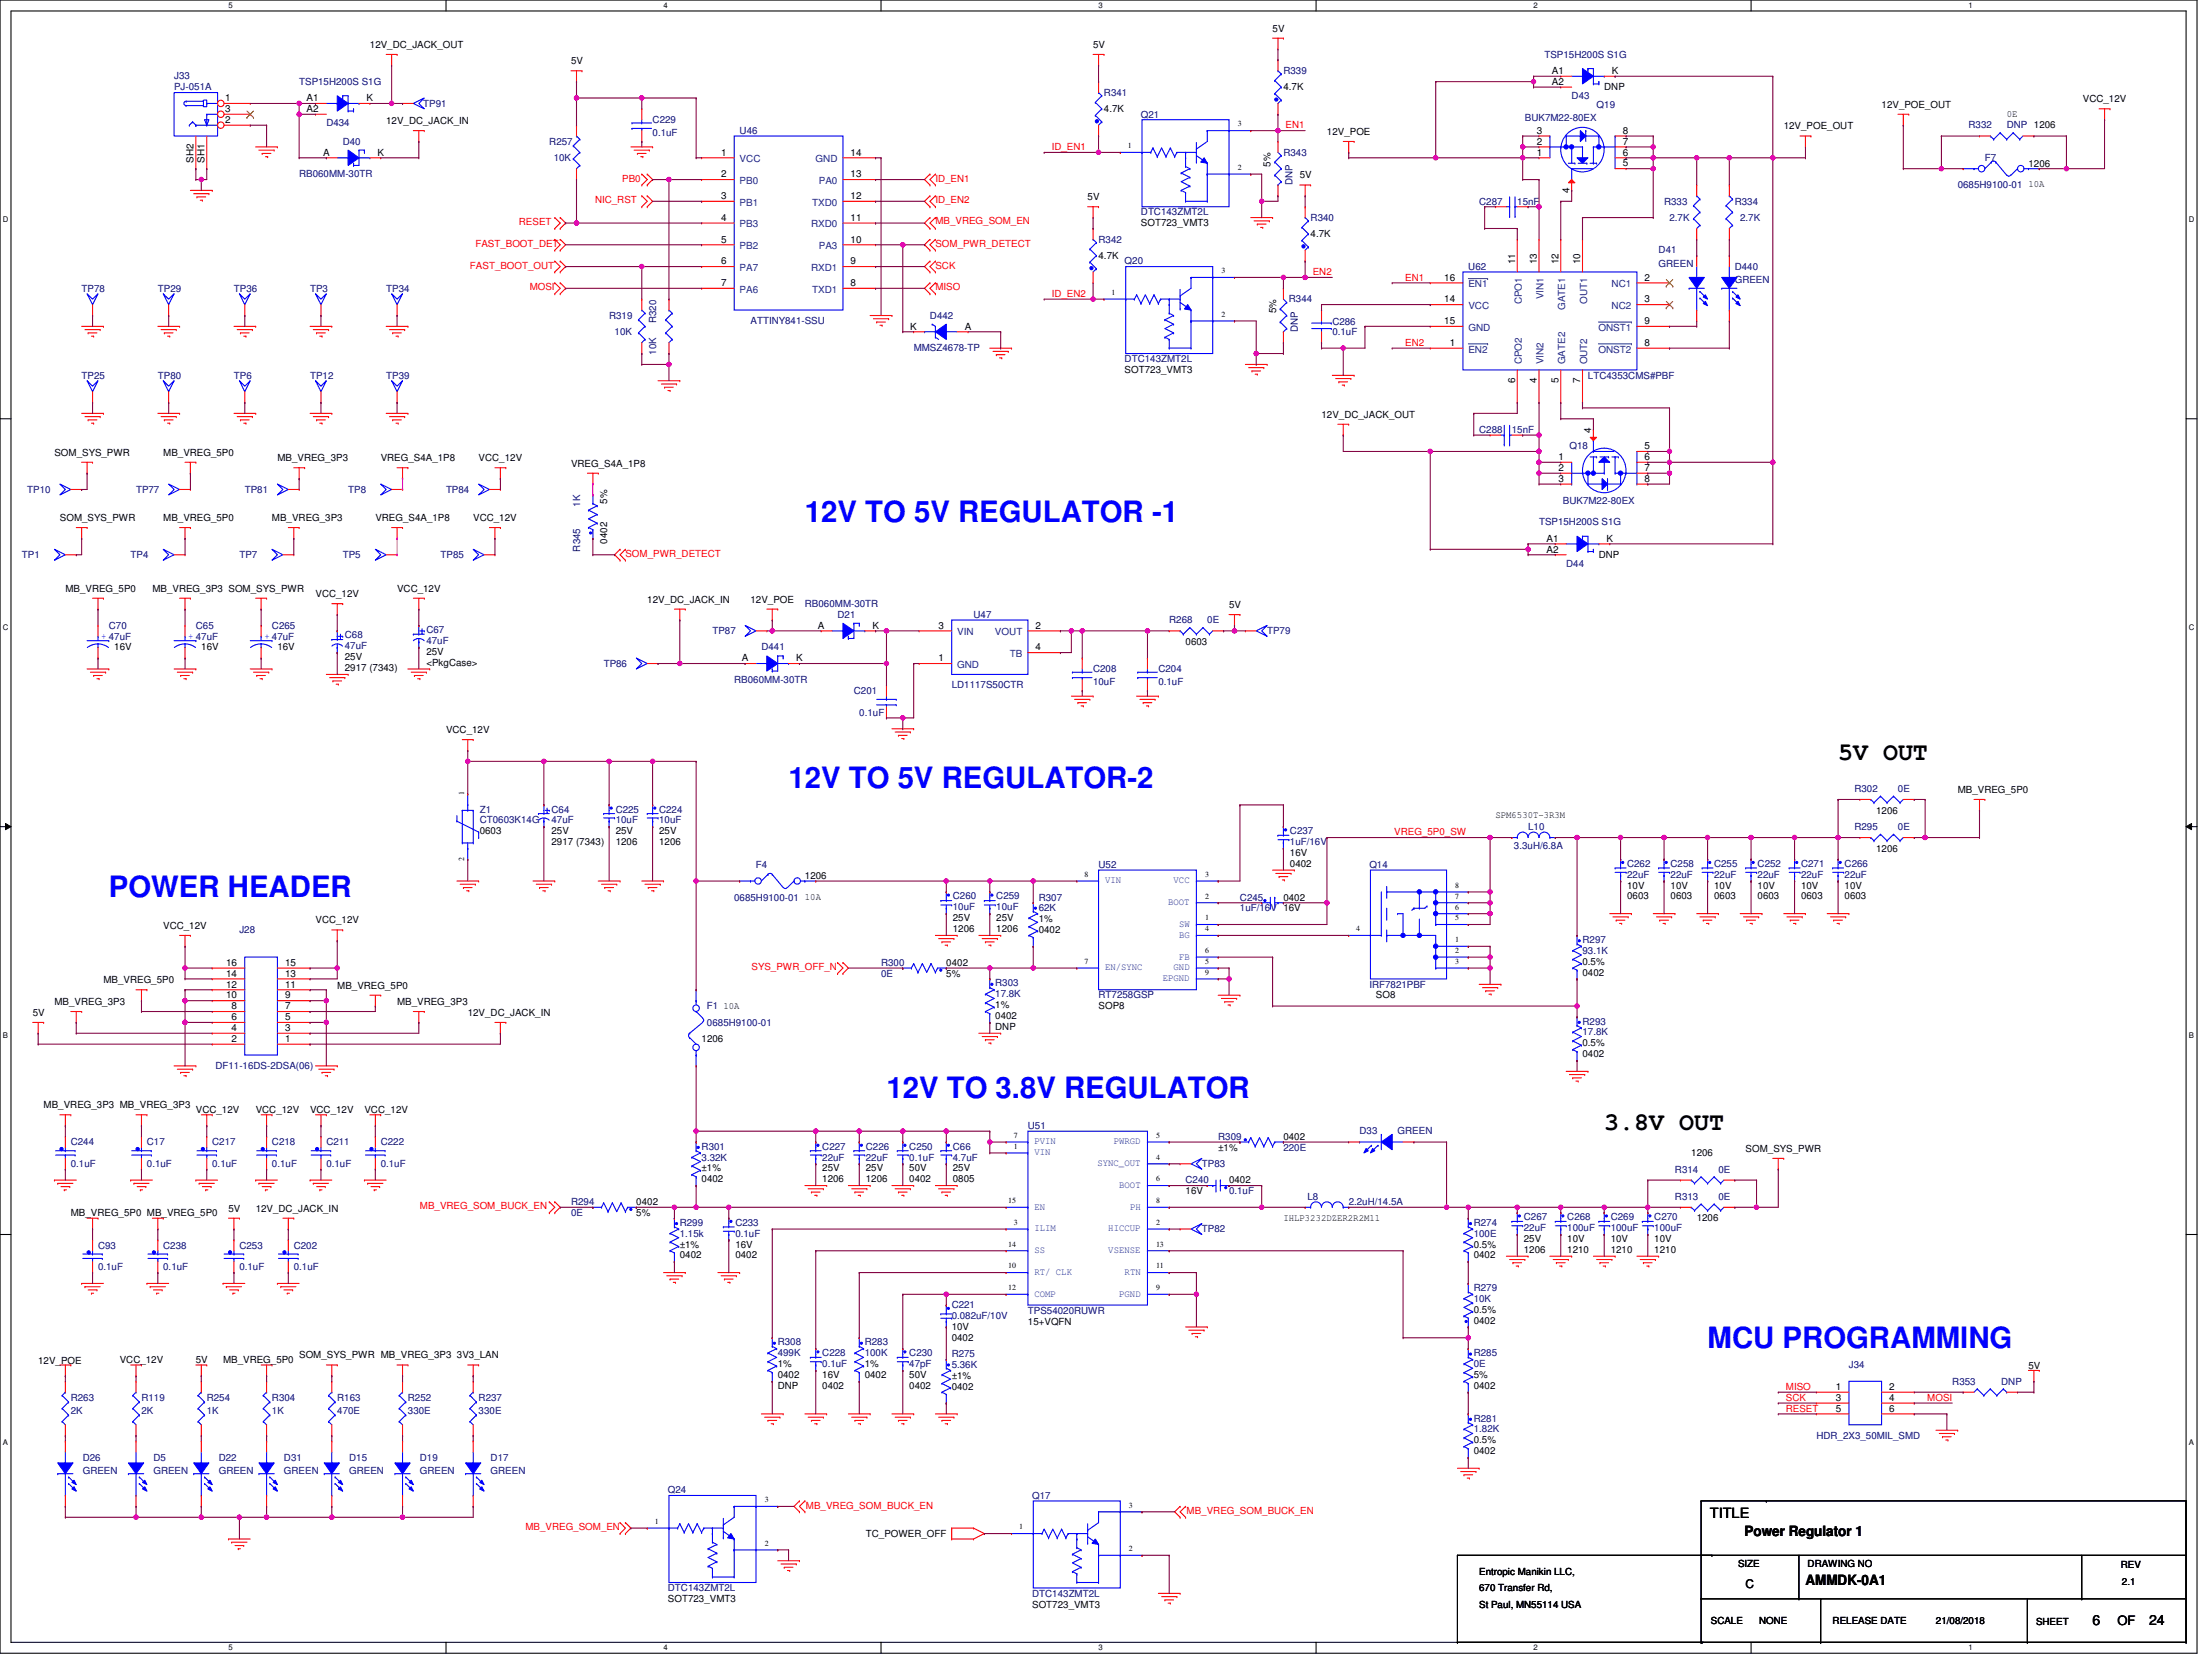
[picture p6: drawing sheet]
<svg xmlns="http://www.w3.org/2000/svg" width="610mm" height="457mm" viewBox="0 0 610 457" stroke-linecap="round" stroke-linejoin="round" font-family="sans-serif">
<defs><g id="words">
<g font-size="8.1" fill="#00f">
<text x="221.8" y="143.7">12V TO 5V REGULATOR -1</text>
<text x="217.3" y="217.1">12V TO 5V REGULATOR-2</text>
<text x="30" y="247.1">POWER HEADER</text>
<text x="244.3" y="302.6">12V TO 3.8V REGULATOR</text>
<text x="470.6" y="371.5">MCU PROGRAMMING</text>
</g>
<g font-size="6.9">
<text x="506.6" y="209.6">5V OUT</text>
<text x="442.1" y="311.5">3.8V OUT</text>
</g>
<g font-size="3.9">
<text x="471.2" y="418.3">TITLE</text>
<text x="480.8" y="423.2">Power Regulator 1</text>
<text x="497.6" y="436.8">AMMDK-0A1</text>
<text x="576.7" y="447.7">6</text>
<text x="592.3" y="447.7">24</text>
</g>
<text font-size="3.6" x="583.6" y="447.7">OF</text>
<text font-size="3.3" x="481.1" y="437.6">C</text>
<g font-size="2.7">
<text x="350.7" y="8.7">5V</text>
<text x="101.9" y="13.2">12V_DC_JACK_OUT</text>
<text x="157.4" y="17.7">5V</text>
<text x="301.2" y="13.2">5V</text>
<text x="427.7" y="20.4">A1</text>
<text x="427.7" y="23.4">A2</text>
<text x="444.2" y="20.4">K</text>
<text x="62.1" y="27.9">1</text>
<text x="84.5" y="27.9">A1</text>
<text x="101" y="27.9">K</text>
<text x="353.7" y="24.9">4.7K</text>
<text x="442.1" y="24.9">DNP</text>
<text x="518.5" y="29.7">12V_POE_OUT</text>
<text x="574" y="28.2">VCC_12V</text>
<text x="62.1" y="33.9">2</text>
<text x="62.1" y="30.9">3</text>
<text x="84.5" y="30.9">A2</text>
<text x="106.4" y="34.2">12V_DC_JACK_IN</text>
<text x="304.2" y="30.9">4.7K</text>
<text x="491.6" y="35.7">12V_POE_OUT</text>
<text x="553" y="32.2">0E</text>
<text x="365.7" y="37.2">12V_POE</text>
<text x="423.5" y="39.9">2</text>
<text x="423.5" y="36.9">3</text>
<text x="447.2" y="36.9">8</text>
<text x="447.2" y="39.9">7</text>
<text x="53.4" y="44.9" transform="rotate(-90 53.4 44.9)">SH2</text>
<text x="56.4" y="44.9" transform="rotate(-90 56.4 44.9)">SH1</text>
<text x="89" y="42.9">A</text>
<text x="104" y="42.9">K</text>
<text x="198.7" y="42.9">1</text>
<text x="234.4" y="42.9">14</text>
<text x="350.2" y="45.9" transform="rotate(-90 350.2 45.9)">5%</text>
<text x="423.5" y="42.9">1</text>
<text x="447.2" y="42.9">6</text>
<text x="447.2" y="45.9">5</text>
<text x="559" y="45.9">1206</text>
<text x="198.7" y="48.9">2</text>
<text x="234.4" y="48.9">13</text>
<text x="358.2" y="49.2">5V</text>
<text x="432.5" y="53.1" transform="rotate(-90 432.5 53.1)">4</text>
<text x="559" y="51.6">10A</text>
<text x="198.7" y="54.9">3</text>
<text x="234.4" y="54.9">12</text>
<text x="299.7" y="55.2">5V</text>
<text x="198.7" y="60.9">4</text>
<text x="234.4" y="60.9">11</text>
<text x="314.4" y="62.4">SOT723_VMT3</text>
<text x="361.2" y="65.4">4.7K</text>
<text x="198.7" y="66.8">5</text>
<text x="234.4" y="66.8">10</text>
<text x="302.7" y="71.4">4.7K</text>
<text x="198.7" y="72.9">6</text>
<text x="234.4" y="72.9">9</text>
<text x="398" y="77.3">16</text>
<text x="417.5" y="72.9" transform="rotate(-90 417.5 72.9)">11</text>
<text x="423.5" y="72.9" transform="rotate(-90 423.5 72.9)">13</text>
<text x="429.5" y="72.9" transform="rotate(-90 429.5 72.9)">12</text>
<text x="435.5" y="72.9" transform="rotate(-90 435.5 72.9)">10</text>
<text x="453.2" y="77.3">2</text>
<text x="198.7" y="78.8">7</text>
<text x="234.4" y="78.8">8</text>
<text x="398" y="83.3">14</text>
<text x="453.2" y="83.3">3</text>
<text x="351.7" y="86.3" transform="rotate(-90 351.7 86.3)">5%</text>
<text x="398" y="89.3">15</text>
<text x="453.2" y="89.3">9</text>
<text x="250.9" y="90.8">K</text>
<text x="265.9" y="90.8">A</text>
<text x="399.5" y="95.3">1</text>
<text x="453.2" y="95.3">8</text>
<text x="309.9" y="102.8">SOT723_VMT3</text>
<text x="417.5" y="105.6" transform="rotate(-90 417.5 105.6)">6</text>
<text x="423.5" y="105.6" transform="rotate(-90 423.5 105.6)">4</text>
<text x="429.5" y="105.6" transform="rotate(-90 429.5 105.6)">5</text>
<text x="435.5" y="105.6" transform="rotate(-90 435.5 105.6)">7</text>
<text x="364.2" y="115.1">12V_DC_JACK_OUT</text>
<text x="438.5" y="119.3" transform="rotate(-90 438.5 119.3)">4</text>
<text x="15" y="125.6">SOM_SYS_PWR</text>
<text x="45" y="125.6">MB_VREG_5P0</text>
<text x="453.2" y="123.8">5</text>
<text x="76.5" y="127.1">MB_VREG_3P3</text>
<text x="104.9" y="127.1">VREG_S4A_1P8</text>
<text x="131.9" y="127.1">VCC_12V</text>
<text x="157.4" y="128.6">VREG_S4A_1P8</text>
<text x="429.5" y="126.8">1</text>
<text x="429.5" y="129.8">2</text>
<text x="453.2" y="126.8">6</text>
<text x="453.2" y="129.8">7</text>
<text x="429.5" y="132.8">3</text>
<text x="453.2" y="132.8">8</text>
<text x="16.5" y="143.6">SOM_SYS_PWR</text>
<text x="45" y="143.6">MB_VREG_5P0</text>
<text x="75" y="143.6">MB_VREG_3P3</text>
<text x="103.4" y="143.6">VREG_S4A_1P8</text>
<text x="130.4" y="143.6">VCC_12V</text>
<text x="167.3" y="138.8" transform="rotate(-90 167.3 138.8)">5%</text>
<text x="167.3" y="149.9" transform="rotate(-90 167.3 149.9)">0402</text>
<text x="426.2" y="149.3">A1</text>
<text x="442.7" y="149.3">K</text>
<text x="426.2" y="152.3">A2</text>
<text x="440.6" y="153.8">DNP</text>
<text x="18" y="163.1">MB_VREG_5P0</text>
<text x="42" y="163.1">MB_VREG_3P3 SOM_SYS_PWR</text>
<text x="87" y="164.6">VCC_12V</text>
<text x="109.4" y="163.1">VCC_12V</text>
<text x="178.4" y="166.1">12V_DC_JACK_IN</text>
<text x="206.8" y="166.1">12V_POE</text>
<text x="338.7" y="167.6">5V</text>
<text x="225.4" y="173.2">A</text>
<text x="240.4" y="173.2">K</text>
<text x="258.7" y="173.2">3</text>
<text x="285.4" y="173.2">2</text>
<text x="31.5" y="179.3">16V</text>
<text x="55.5" y="179.3">16V</text>
<text x="76.5" y="179.3">16V</text>
<text x="285.4" y="179.2">4</text>
<text x="326.7" y="177.8">0603</text>
<text x="95" y="181.9">25V</text>
<text x="95" y="185">2917 (7343)</text>
<text x="117.5" y="180.4">25V</text>
<text x="117.5" y="183.5">&lt;PkgCase&gt;</text>
<text x="204.4" y="182.2">A</text>
<text x="219.4" y="182.2">K</text>
<text x="258.7" y="182.2">1</text>
<text x="122.9" y="202">VCC_12V</text>
<text x="539.5" y="218.5">MB_VREG_5P0</text>
<text x="412.1" y="225.5">SPM6530T-3R3M</text>
<text x="517" y="224.2">1206</text>
<text x="132.2" y="229.9">0603</text>
<text x="152" y="229.9">25V</text>
<text x="152" y="232.9">2917 (7343)</text>
<text x="169.7" y="229.9">25V</text>
<text x="169.7" y="232.9">1206</text>
<text x="181.7" y="229.9">25V</text>
<text x="181.7" y="232.9">1206</text>
<text x="355.5" y="235.9">16V</text>
<text x="355.5" y="238.9">0402</text>
<text x="517" y="234.7">1206</text>
<text x="221.8" y="242.2">1206</text>
<text x="448.4" y="244.9">10V</text>
<text x="460.4" y="244.9">10V</text>
<text x="472.4" y="244.9">10V</text>
<text x="484.4" y="244.9">10V</text>
<text x="496.4" y="244.9">10V</text>
<text x="508.4" y="244.9">10V</text>
<text x="221.8" y="248">10A</text>
<text x="353.7" y="248.2">0402</text>
<text x="448.4" y="247.9">0603</text>
<text x="460.4" y="247.9">0603</text>
<text x="472.4" y="247.9">0603</text>
<text x="484.4" y="247.9">0603</text>
<text x="496.4" y="247.9">0603</text>
<text x="508.4" y="247.9">0603</text>
<text x="45" y="256">VCC_12V</text>
<text x="87" y="254.5">VCC_12V</text>
<text x="262.6" y="253.9">25V</text>
<text x="262.6" y="256.9">1206</text>
<text x="274.6" y="253.9">25V</text>
<text x="274.6" y="256.9">1206</text>
<text x="286.3" y="254.2">1%</text>
<text x="286.3" y="257.2">0402</text>
<text x="62.3" y="269.2">14</text>
<text x="62.3" y="266.2">16</text>
<text x="78.5" y="269.2">13</text>
<text x="78.5" y="266.2">15</text>
<text x="260.8" y="269.2">5%</text>
<text x="260.8" y="266.2">0402</text>
<text x="436.1" y="265.9">0.5%</text>
<text x="436.1" y="268.9">0402</text>
<text x="28.5" y="271">MB_VREG_5P0</text>
<text x="62.3" y="275.2">10</text>
<text x="62.3" y="272.2">12</text>
<text x="78.5" y="275.2">9</text>
<text x="78.5" y="272.2">11</text>
<text x="92.9" y="272.5">MB_VREG_5P0</text>
<text x="379.2" y="275.2">SO8</text>
<text x="9" y="280">5V</text>
<text x="15" y="277">MB_VREG_3P3</text>
<text x="63.8" y="281.2">6</text>
<text x="63.8" y="278.2">8</text>
<text x="78.5" y="281.2">5</text>
<text x="78.5" y="278.2">7</text>
<text x="109.4" y="277">MB_VREG_3P3</text>
<text x="128.9" y="280">12V_DC_JACK_IN</text>
<text x="199.3" y="277.9">10A</text>
<text x="274.3" y="277.9">1%</text>
<text x="274.3" y="280.9">0402</text>
<text x="302.7" y="278.2">SOP8</text>
<text x="63.8" y="287.1">2</text>
<text x="63.8" y="284.1">4</text>
<text x="78.5" y="287.1">1</text>
<text x="78.5" y="284.1">3</text>
<text x="193.4" y="287.1">1206</text>
<text x="274.3" y="283.9">DNP</text>
<text x="436.1" y="288.4">0.5%</text>
<text x="436.1" y="291.4">0402</text>
<text x="12" y="305.4">MB_VREG_3P3 MB_VREG_3P3</text>
<text x="54" y="306.6">VCC_12V</text>
<text x="70.5" y="306.6">VCC_12V</text>
<text x="85.4" y="306.6">VCC_12V</text>
<text x="100.4" y="306.6">VCC_12V</text>
<text x="335.7" y="317.1">±1%</text>
<text x="353.7" y="314.1">0402</text>
<text x="481.1" y="317.4">SOM_SYS_PWR</text>
<text x="193.4" y="322.8">±1%</text>
<text x="226.6" y="322.8">25V</text>
<text x="238.6" y="322.8">25V</text>
<text x="250.6" y="322.8">50V</text>
<text x="262.6" y="322.8">25V</text>
<text x="466.1" y="318.6">1206</text>
<text x="193.4" y="325.8">0402</text>
<text x="226.6" y="325.8">1206</text>
<text x="238.6" y="325.8">1206</text>
<text x="250.6" y="325.8">0402</text>
<text x="262.6" y="325.8">0805</text>
<text x="326.7" y="329.1">16V</text>
<text x="338.7" y="326.1">0402</text>
<text x="19.5" y="335.1">MB_VREG_5P0 MB_VREG_5P0</text>
<text x="63" y="333.9">5V</text>
<text x="70.5" y="333.9">12V_DC_JACK_IN</text>
<text x="175.4" y="335.1">5%</text>
<text x="175.4" y="332.1">0402</text>
<text x="353.7" y="336.4">IHLP3232DZER2R2M11</text>
<text x="467.6" y="336.6">1206</text>
<text x="187.3" y="343.8">±1%</text>
<text x="187.3" y="346.8">0402</text>
<text x="202.6" y="343.8">16V</text>
<text x="202.6" y="346.8">0402</text>
<text x="406.1" y="343.8">0.5%</text>
<text x="406.1" y="346.8">0402</text>
<text x="419.9" y="342.3">25V</text>
<text x="419.9" y="345.3">1206</text>
<text x="431.9" y="342.3">10V</text>
<text x="431.9" y="345.3">1210</text>
<text x="443.9" y="342.3">10V</text>
<text x="443.9" y="345.3">1210</text>
<text x="455.9" y="342.3">10V</text>
<text x="455.9" y="345.3">1210</text>
<text x="283.3" y="365.1">15+VQFN</text>
<text x="406.1" y="361.8">0.5%</text>
<text x="406.1" y="364.8">0402</text>
<text x="262.3" y="366.6">10V</text>
<text x="262.3" y="369.6">0402</text>
<text x="10.5" y="375.9">12V_POE</text>
<text x="33" y="375.6">VCC_12V</text>
<text x="54" y="375.6">5V</text>
<text x="61.5" y="375.6">MB_VREG_5P0</text>
<text x="82.4" y="374.4">SOM_SYS_PWR MB_VREG_3P3</text>
<text x="125.9" y="374.4">3V3_LAN</text>
<text x="214.3" y="376.8">1%</text>
<text x="238.3" y="376.8">1%</text>
<text x="559" y="377.4">5V</text>
<text x="214.3" y="379.8">0402</text>
<text x="214.3" y="382.8">DNP</text>
<text x="226.6" y="379.8">16V</text>
<text x="226.6" y="382.8">0402</text>
<text x="238.3" y="379.8">0402</text>
<text x="250.6" y="379.8">50V</text>
<text x="250.6" y="382.8">0402</text>
<text x="262.3" y="380.1">±1%</text>
<text x="262.3" y="383.1">0402</text>
<text x="406.1" y="379.8">5%</text>
<text x="406.1" y="382.8">0402</text>
<text x="505.9" y="383.1">1</text>
<text x="520.6" y="383.1">2</text>
<text x="505.9" y="386.1">3</text>
<text x="505.9" y="389">5</text>
<text x="520.6" y="386.1">4</text>
<text x="520.6" y="389">6</text>
<text x="406.1" y="397.7">0.5%</text>
<text x="406.1" y="400.7">0402</text>
<text x="238.6" y="423.5">TC_POWER_OFF</text>
<text x="479" y="431.9">SIZE</text>
<text x="498.2" y="431.9">DRAWING NO</text>
<text x="407.6" y="434">Entropic Manikin LLC,</text>
<text x="584.5" y="432.2">REV</text>
<text x="584.8" y="436.7">2.1</text>
<text x="184.1" y="441.5">SOT723_VMT3</text>
<text x="284.5" y="443">SOT723_VMT3</text>
<text x="407.6" y="438.5">670 Transfer Rd,</text>
<text x="407.6" y="443">St Paul, MN55114 USA</text>
<text x="471.5" y="447.5">SCALE</text>
<text x="484.8" y="447.5">NONE</text>
<text x="505.1" y="447.5">RELEASE DATE</text>
<text x="533.5" y="447.5">21/08/2018</text>
<text x="561.1" y="447.8">SHEET</text>
</g>
<g font-size="2.7" fill="#000080">
<text x="425.6" y="15.9">TSP15H200S S1G</text>
<text x="48" y="21.9">J33</text>
<text x="82.4" y="23.4">TSP15H200S S1G</text>
<text x="353.7" y="20.4">R339</text>
<text x="48" y="24.9">PJ-051A</text>
<text x="116.6" y="29.4">TP91</text>
<text x="304.2" y="26.4">R341</text>
<text x="433.1" y="27.3">D43</text>
<text x="440" y="29.7">Q19</text>
<text x="89.9" y="34.8">D434</text>
<text x="179.9" y="33.9">C229</text>
<text x="314.4" y="32.4">Q21</text>
<text x="420.2" y="33.3">BUK7M22-80EX</text>
<text x="542.5" y="35.4">R332</text>
<text x="553" y="35.4">DNP 1206</text>
<text x="94.4" y="39.9">D40</text>
<text x="151.4" y="39.9">R257</text>
<text x="179.9" y="37.5">0.1uF</text>
<text x="203.8" y="36.9">U46</text>
<text x="152.6" y="44.4">10K</text>
<text x="353.7" y="42.9">R343</text>
<text x="547" y="44.4">F7</text>
<text x="82.4" y="48.9">RB060MM-30TR</text>
<text x="356.2" y="51" transform="rotate(-90 356.2 51)">DNP</text>
<text x="539.5" y="51.9">0685H9100-01</text>
<text x="314.4" y="59.4">DTC143ZMT2L</text>
<text x="407.6" y="56.4">C287</text>
<text x="418.1" y="56.4">15nF</text>
<text x="458.6" y="56.4">R333</text>
<text x="478.1" y="56.4">R334</text>
<text x="361.2" y="60.9">R340</text>
<text x="460.1" y="60.9">2.7K</text>
<text x="479.6" y="60.9">2.7K</text>
<text x="302.7" y="66.9">R342</text>
<text x="457.1" y="69.8">D41</text>
<text x="309.9" y="72.9">Q20</text>
<text x="404.6" y="74.4">U62</text>
<text x="457.1" y="73.4">GREEN</text>
<text x="478.1" y="74.4">D440</text>
<text x="478.1" y="78">GREEN</text>
<text x="22.5" y="80.3">TP78</text>
<text x="43.5" y="80.3">TP29</text>
<text x="64.5" y="80.3">TP36</text>
<text x="85.4" y="80.3">TP3</text>
<text x="106.4" y="80.3">TP34</text>
<text x="355.2" y="83.4">R344</text>
<text x="167.9" y="87.8">R319</text>
<text x="180.8" y="89" transform="rotate(-90 180.8 89)">R320</text>
<text x="206.8" y="89.3">ATTINY841-SSU</text>
<text x="256.3" y="87.8">D442</text>
<text x="367.2" y="89.6">C286</text>
<text x="169.4" y="92.3">10K</text>
<text x="357.7" y="91.4" transform="rotate(-90 357.7 91.4)">DNP</text>
<text x="367.2" y="92.3">0.1uF</text>
<text x="180.8" y="97.7" transform="rotate(-90 180.8 97.7)">10K</text>
<text x="251.8" y="96.8">MMSZ4678-TP</text>
<text x="309.9" y="99.8">DTC143ZMT2L</text>
<text x="22.5" y="104.3">TP25</text>
<text x="43.5" y="104.3">TP80</text>
<text x="64.5" y="104.3">TP6</text>
<text x="85.4" y="104.3">TP12</text>
<text x="106.4" y="104.3">TP39</text>
<text x="437.6" y="104.3">LTC4353CMS#PBF</text>
<text x="407.6" y="119.3">C288</text>
<text x="416.6" y="119.3">15nF</text>
<text x="432.5" y="123.8">Q18</text>
<text x="7.5" y="135.8">TP10</text>
<text x="37.5" y="135.8">TP77</text>
<text x="67.5" y="135.8">TP81</text>
<text x="95.9" y="135.8">TP8</text>
<text x="122.9" y="135.8">TP84</text>
<text x="159.9" y="139.7" transform="rotate(-90 159.9 139.7)">1K</text>
<text x="430.7" y="138.8">BUK7M22-80EX</text>
<text x="424.1" y="144.8">TSP15H200S S1G</text>
<text x="6" y="153.8">TP1</text>
<text x="36" y="153.8">TP4</text>
<text x="66" y="153.8">TP7</text>
<text x="94.4" y="153.8">TP5</text>
<text x="121.4" y="153.8">TP85</text>
<text x="159.9" y="152" transform="rotate(-90 159.9 152)">R345</text>
<text x="431.6" y="156.2">D44</text>
<text x="221.8" y="167.3">RB060MM-30TR</text>
<text x="30" y="173.3">C70</text>
<text x="54" y="173.3">C65</text>
<text x="75" y="173.3">C265</text>
<text x="230.8" y="170.3">D21</text>
<text x="268.3" y="170.3">U47</text>
<text x="322.2" y="171.8">R268</text>
<text x="332.7" y="171.8">0E</text>
<text x="95" y="176">C68</text>
<text x="95" y="179">47uF</text>
<text x="117.5" y="174.5">C67</text>
<text x="117.5" y="177.5">47uF</text>
<text x="196.3" y="174.8">TP87</text>
<text x="209.8" y="179.3">D441</text>
<text x="349.2" y="174.8">TP79</text>
<text x="166.4" y="183.7">TP86</text>
<text x="301.2" y="185.2">C208</text>
<text x="319.2" y="185.2">C204</text>
<text x="202.3" y="188.3">RB060MM-30TR</text>
<text x="235.3" y="191.2">C201</text>
<text x="262.3" y="189.7">LD1117S50CTR</text>
<text x="301.2" y="188.8">10uF</text>
<text x="319.2" y="188.8">0.1uF</text>
<text x="236.8" y="197.2">0.1uF</text>
<text x="511" y="218.2">R302</text>
<text x="523" y="218.2">0E</text>
<text x="132.2" y="223.9">Z1</text>
<text x="132.2" y="226.9">CT0603K14G</text>
<text x="152" y="223.9">C64</text>
<text x="152" y="226.9">47uF</text>
<text x="169.7" y="223.9">C225</text>
<text x="169.7" y="226.9">10uF</text>
<text x="181.7" y="223.9">C224</text>
<text x="181.7" y="226.9">10uF</text>
<text x="355.5" y="229.9">C237</text>
<text x="355.5" y="232.9">1uF/16V</text>
<text x="421.1" y="228.7">L10</text>
<text x="511" y="228.7">R295</text>
<text x="523" y="228.7">0E</text>
<text x="208.3" y="239.2">F4</text>
<text x="302.7" y="239.2">U52</text>
<text x="377.4" y="239.2">Q14</text>
<text x="417.2" y="234.1">3.3uH/6.8A</text>
<text x="448.4" y="238.9">C262</text>
<text x="460.4" y="238.9">C258</text>
<text x="472.4" y="238.9">C255</text>
<text x="484.4" y="238.9">C252</text>
<text x="496.4" y="238.9">C271</text>
<text x="508.4" y="238.9">C266</text>
<text x="448.4" y="241.9">22uF</text>
<text x="460.4" y="241.9">22uF</text>
<text x="472.4" y="241.9">22uF</text>
<text x="484.4" y="241.9">22uF</text>
<text x="496.4" y="241.9">22uF</text>
<text x="508.4" y="241.9">22uF</text>
<text x="202.3" y="248.2">0685H9100-01</text>
<text x="262.6" y="247.9">C260</text>
<text x="262.6" y="250.9">10uF</text>
<text x="274.6" y="247.9">C259</text>
<text x="274.6" y="250.9">10uF</text>
<text x="286.3" y="248.2">R307</text>
<text x="286.3" y="251.2">62K</text>
<text x="341.7" y="248.2">C245</text>
<text x="341.7" y="251.2">1uF/16V 16V</text>
<text x="66" y="257.2">J28</text>
<text x="436.1" y="259.9">R297</text>
<text x="436.1" y="262.9">93.1K</text>
<text x="242.8" y="266.2">R300</text>
<text x="242.8" y="269.2">0E</text>
<text x="274.3" y="271.9">R303</text>
<text x="274.3" y="274.9">17.8K</text>
<text x="302.7" y="275.2">RT7258GSP</text>
<text x="377.4" y="272.2">IRF7821PBF</text>
<text x="194.8" y="278.2">F1</text>
<text x="194.8" y="282.7">0685H9100-01</text>
<text x="436.1" y="282.4">R293</text>
<text x="436.1" y="285.3">17.8K</text>
<text x="59.4" y="294.6">DF11-16DS-2DSA(06)</text>
<text x="283.3" y="311.1">U51</text>
<text x="19.5" y="315.6">C244</text>
<text x="40.5" y="315.6">C17</text>
<text x="58.5" y="315.6">C217</text>
<text x="75" y="315.6">C218</text>
<text x="89.9" y="315.6">C211</text>
<text x="104.9" y="315.6">C222</text>
<text x="193.4" y="316.8">R301</text>
<text x="226.6" y="316.8">C227</text>
<text x="238.6" y="316.8">C226</text>
<text x="250.6" y="316.8">C250</text>
<text x="262.6" y="316.8">C66</text>
<text x="335.7" y="314.1">R309</text>
<text x="353.7" y="317.1">220E</text>
<text x="374.7" y="312.6">D33</text>
<text x="385.2" y="312.6">GREEN</text>
<text x="19.5" y="321.6">0.1uF</text>
<text x="40.5" y="321.6">0.1uF</text>
<text x="58.5" y="321.6">0.1uF</text>
<text x="75" y="321.6">0.1uF</text>
<text x="89.9" y="321.6">0.1uF</text>
<text x="104.9" y="321.6">0.1uF</text>
<text x="193.4" y="319.8">3.32K</text>
<text x="226.6" y="319.8">22uF</text>
<text x="238.6" y="319.8">22uF</text>
<text x="250.6" y="319.8">0.1uF</text>
<text x="262.6" y="319.8">4.7uF</text>
<text x="331.2" y="321.6">TP83</text>
<text x="461.6" y="323.1">R314</text>
<text x="473.6" y="323.1">0E</text>
<text x="326.7" y="326.1">C240</text>
<text x="338.7" y="329.1">0.1uF</text>
<text x="157.4" y="332.1">R294</text>
<text x="157.4" y="335.1">0E</text>
<text x="360.3" y="330.6">L8</text>
<text x="371.7" y="332.1">2.2uH/14.5A</text>
<text x="461.6" y="330.6">R313</text>
<text x="473.6" y="330.6">0E</text>
<text x="187.3" y="337.8">R299</text>
<text x="187.3" y="340.8">1.15k</text>
<text x="202.6" y="337.8">C233</text>
<text x="202.6" y="340.8">0.1uF</text>
<text x="331.2" y="339.6">TP82</text>
<text x="406.1" y="337.8">R274</text>
<text x="406.1" y="340.8">100E</text>
<text x="419.9" y="336.3">C267</text>
<text x="419.9" y="339.3">22uF</text>
<text x="431.9" y="336.3">C268</text>
<text x="431.9" y="339.3">100uF</text>
<text x="443.9" y="336.3">C269</text>
<text x="443.9" y="339.3">100uF</text>
<text x="455.9" y="336.3">C270</text>
<text x="455.9" y="339.3">100uF</text>
<text x="27" y="344.1">C93</text>
<text x="45" y="344.1">C238</text>
<text x="66" y="344.1">C253</text>
<text x="81" y="344.1">C202</text>
<text x="27" y="350.1">0.1uF</text>
<text x="45" y="350.1">0.1uF</text>
<text x="66" y="350.1">0.1uF</text>
<text x="81" y="350.1">0.1uF</text>
<text x="406.1" y="355.8">R279</text>
<text x="406.1" y="358.8">10K</text>
<text x="262.3" y="360.6">C221</text>
<text x="262.3" y="363.6">0.082uF/10V</text>
<text x="283.3" y="362.1">TPS54020RUWR</text>
<text x="214.3" y="370.8">R308</text>
<text x="238.3" y="370.8">R283</text>
<text x="214.3" y="373.8">499K</text>
<text x="226.6" y="373.8">C228</text>
<text x="226.6" y="376.8">0.1uF</text>
<text x="238.3" y="373.8">100K</text>
<text x="250.6" y="373.8">C230</text>
<text x="250.6" y="376.8">47pF</text>
<text x="262.3" y="374.1">R275</text>
<text x="262.3" y="377.1">5.36K</text>
<text x="406.1" y="373.8">R285</text>
<text x="406.1" y="376.8">0E</text>
<text x="509.5" y="377.1">J34</text>
<text x="538" y="381.6">R353</text>
<text x="551.5" y="381.6">DNP</text>
<text x="19.5" y="386.1">R263</text>
<text x="19.5" y="389.7">2K</text>
<text x="39" y="386.1">R119</text>
<text x="39" y="389.7">2K</text>
<text x="57" y="386.1">R254</text>
<text x="57" y="389.7">1K</text>
<text x="75" y="386.1">R304</text>
<text x="75" y="389.7">1K</text>
<text x="92.9" y="386.1">R163</text>
<text x="92.9" y="389.7">470E</text>
<text x="112.4" y="386.1">R252</text>
<text x="112.4" y="389.7">330E</text>
<text x="131.9" y="386.1">R237</text>
<text x="131.9" y="389.7">330E</text>
<text x="406.1" y="391.8">R281</text>
<text x="406.1" y="394.8">1.82K</text>
<text x="500.6" y="396.6">HDR_2X3_50MIL_SMD</text>
<text x="22.8" y="402.5">D26</text>
<text x="22.8" y="406.1">GREEN</text>
<text x="42.3" y="402.5">D5</text>
<text x="42.3" y="406.1">GREEN</text>
<text x="60.3" y="402.5">D22</text>
<text x="60.3" y="406.1">GREEN</text>
<text x="78.3" y="402.5">D31</text>
<text x="78.3" y="406.1">GREEN</text>
<text x="96.2" y="402.5">D15</text>
<text x="96.2" y="406.1">GREEN</text>
<text x="115.7" y="402.5">D19</text>
<text x="115.7" y="406.1">GREEN</text>
<text x="135.2" y="402.5">D17</text>
<text x="135.2" y="406.1">GREEN</text>
<text x="184.1" y="411.5">Q24</text>
<text x="284.5" y="413">Q17</text>
<text x="184.1" y="438.5">DTC143ZMT2L</text>
<text x="284.5" y="440">DTC143ZMT2L</text>
</g>
<g font-size="2.7" fill="#f00">
<text x="354.3" y="35.4">EN1</text>
<text x="289.9" y="41.3">ID_EN1</text>
<text x="171.5" y="50.1">PB0</text>
<text x="257.8" y="50.1">ID_EN1</text>
<text x="164" y="56.1">NIC_RST</text>
<text x="257.8" y="56.1">ID_EN2</text>
<text x="143" y="62.1">RESET</text>
<text x="257.8" y="61.8">MB_VREG_SOM_EN</text>
<text x="131" y="68.1">FAST_BOOT_DET</text>
<text x="257.8" y="68.1">SOM_PWR_DETECT</text>
<text x="129.5" y="74.1">FAST_BOOT_OUT</text>
<text x="257.8" y="74.1">SCK</text>
<text x="361.8" y="75.9">EN2</text>
<text x="387.3" y="77.4">EN1</text>
<text x="146" y="80.1">MOSI</text>
<text x="257.8" y="80.1">MISO</text>
<text x="289.9" y="81.7">ID_EN2</text>
<text x="387.3" y="95.4">EN2</text>
<text x="172.4" y="153.5">SOM_PWR_DETECT</text>
<text x="384.3" y="230.1">VREG_5P0_SW</text>
<text x="207.1" y="267.4">SYS_PWR_OFF_N</text>
<text x="115.7" y="333.3">MB_VREG_SOM_BUCK_EN</text>
<text x="492.2" y="383.1">MISO</text>
<text x="492.2" y="389.1">RESET</text>
<text x="492.2" y="386.1">SCK</text>
<text x="531.1" y="386.1">MOSI</text>
<text x="222.1" y="415.7">MB_VREG_SOM_BUCK_EN</text>
<text x="327" y="417.2">MB_VREG_SOM_BUCK_EN</text>
<text x="144.8" y="421.7">MB_VREG_SOM_EN</text>
</g>
<g font-size="2.7" fill="#004080">
<text x="203.8" y="44.7">VCC</text>
<text x="224.7" y="44.7">GND</text>
<text x="203.8" y="50.7">PB0</text>
<text x="225.6" y="50.7">PA0</text>
<text x="203.8" y="56.7">PB1</text>
<text x="223.8" y="56.7">TXD0</text>
<text x="203.8" y="62.7">PB3</text>
<text x="223.5" y="62.7">RXD0</text>
<text x="203.8" y="68.7">PB2</text>
<text x="225.6" y="68.7">PA3</text>
<text x="203.8" y="74.7">PA7</text>
<text x="223.5" y="74.7">RXD1</text>
<text x="203.8" y="80.7">PA6</text>
<text x="223.8" y="80.7">TXD1</text>
<text x="404.7" y="79.2">EN1</text>
<text x="419.4" y="83.9" transform="rotate(-90 419.4 83.9)">CPO1</text>
<text x="425.4" y="82.5" transform="rotate(-90 425.4 82.5)">VIN1</text>
<text x="437.4" y="83.7" transform="rotate(-90 437.4 83.7)">OUT1</text>
<text x="444.1" y="79.2">NC1</text>
<text x="404.7" y="85.2">VCC</text>
<text x="431.4" y="85.4" transform="rotate(-90 431.4 85.4)">GATE1</text>
<text x="444.1" y="85.2">NC2</text>
<text x="404.7" y="91.1">GND</text>
<text x="440.5" y="91.1">ONST1</text>
<text x="404.7" y="97.2">EN2</text>
<text x="419.4" y="100.4" transform="rotate(-90 419.4 100.4)">CPO2</text>
<text x="425.4" y="100.4" transform="rotate(-90 425.4 100.4)">VIN2</text>
<text x="431.4" y="100.4" transform="rotate(-90 431.4 100.4)">GATE2</text>
<text x="437.4" y="100.4" transform="rotate(-90 437.4 100.4)">OUT2</text>
<text x="440.5" y="97.2">ONST2</text>
<text x="263.8" y="175.1">VIN</text>
<text x="274.2" y="175.1">VOUT</text>
<text x="263.8" y="184.1">GND</text>
<text x="278.3" y="181.1">TB</text>
<text x="304.5" y="243.5">VIN</text>
<text x="323.4" y="243.5">VCC</text>
<text x="321.9" y="249.4">BOOT</text>
<text x="324.9" y="255.5">SW</text>
<text x="324.9" y="258.4">BG</text>
<text x="304.5" y="267.4">EN/SYNC</text>
<text x="323.4" y="267.4">GND</text>
<text x="324.9" y="264.4">FB</text>
<text x="320.4" y="270.4">EPGND</text>
<text x="285.1" y="315.4">PVIN</text>
<text x="306.9" y="315.4">PWRGD</text>
<text x="285.1" y="318.4">VIN</text>
<text x="302.4" y="321.4">SYNC_OUT</text>
<text x="308.4" y="327.4">BOOT</text>
<text x="285.1" y="333.4">EN</text>
<text x="311.4" y="333.4">PH</text>
<text x="285.1" y="339.4">ILIM</text>
<text x="305.4" y="339.4">HICCUP</text>
<text x="285.1" y="345.4">SS</text>
<text x="305.4" y="345.4">VSENSE</text>
<text x="285.1" y="351.4">RT/ CLK</text>
<text x="309.9" y="351.4">RTN</text>
<text x="285.1" y="357.4">COMP</text>
<text x="308.4" y="357.4">PGND</text>
</g>
<g font-size="2.7" fill="#00f">
<text x="27.9" y="176">+ 47uF</text>
<text x="51.9" y="176">+ 47uF</text>
<text x="72.9" y="176">+ 47uF</text>
</g>
<g font-size="2.2">
<text x="341.1" y="34.9">3</text>
<text x="310.8" y="40.9">1</text>
<text x="341.1" y="46.8">2</text>
<text x="336.6" y="75.3">3</text>
<text x="306.3" y="81.3">1</text>
<text x="336.6" y="87.3">2</text>
<text x="127.9" y="219.1" transform="rotate(-90 127.9 219.1)">1</text>
<text x="127.9" y="237.4" transform="rotate(-90 127.9 237.4)">2</text>
<text x="298.9" y="241.7">8</text>
<text x="332.1" y="241.7">3</text>
<text x="401" y="244.7">8</text>
<text x="332.1" y="247.7">2</text>
<text x="401" y="250.7">6</text>
<text x="401" y="247.7">7</text>
<text x="332.1" y="253.7">1</text>
<text x="332.1" y="256.6">4</text>
<text x="373.8" y="256.6">4</text>
<text x="401" y="253.7">5</text>
<text x="332.1" y="262.7">6</text>
<text x="401" y="259.7">1</text>
<text x="401" y="262.7">2</text>
<text x="298.9" y="265.6">7</text>
<text x="332.1" y="265.6">5</text>
<text x="332.1" y="268.6">9</text>
<text x="401" y="265.6">3</text>
<text x="279.4" y="316.6">1</text>
<text x="279.4" y="313.6">7</text>
<text x="318.6" y="313.6">5</text>
<text x="318.6" y="319.6">4</text>
<text x="318.6" y="325.6">6</text>
<text x="277.9" y="331.6">15</text>
<text x="318.6" y="331.6">8</text>
<text x="279.4" y="337.6">3</text>
<text x="318.6" y="337.6">2</text>
<text x="277.9" y="343.6">14</text>
<text x="318.6" y="343.6">13</text>
<text x="277.9" y="349.6">10</text>
<text x="318.6" y="349.6">11</text>
<text x="277.9" y="355.6">12</text>
<text x="318.6" y="355.6">9</text>
<text x="210.7" y="414">3</text>
<text x="311.1" y="415.5">3</text>
<text x="180.5" y="420">1</text>
<text x="210.7" y="426">2</text>
<text x="280.9" y="421.5">1</text>
<text x="311.1" y="427.5">2</text>
</g>
<g font-size="2.1">
<text x="63" y="2.3">5</text>
<text x="182.9" y="2.3">4</text>
<text x="302.7" y="2.3">3</text>
<text x="422.6" y="2.3">2</text>
<text x="542.5" y="2.3">1</text>
<text x=".8" y="61.2">D</text>
<text x="603.2" y="61.2">D</text>
<text x=".8" y="173.5">C</text>
<text x="603.2" y="173.5">C</text>
<text x=".8" y="285.9">B</text>
<text x="603.2" y="285.9">B</text>
<text x=".8" y="398.3">A</text>
<text x="603.2" y="398.3">A</text>
<text x="63" y="454.8">5</text>
<text x="182.9" y="454.8">4</text>
<text x="302.7" y="454.8">3</text>
<text x="422.6" y="454.8">2</text>
<text x="542.5" y="454.8">1</text>
</g>
</g></defs>
<path d="M0 0h605.5v455.6h-605.5zM3 3h599.5v449.6h-599.5z" fill="none" stroke="#000" stroke-width=".3"/>
<g fill="#fff">
<path d="M63 .3h1.2v2.4h-1.2z"/>
<path d="M63 452.9h1.2v2.4h-1.2z"/>
</g>
<path d="M122.9 0v3M122.9 452.6v3" fill="none" stroke="#000" stroke-width=".3"/>
<g fill="#fff">
<path d="M182.9 .3h1.1v2.4h-1.1z"/>
<path d="M182.9 452.9h1.1v2.4h-1.1z"/>
</g>
<path d="M242.8 0v3M242.8 452.6v3" fill="none" stroke="#000" stroke-width=".3"/>
<g fill="#fff">
<path d="M302.7 .3h1.2v2.4h-1.2z"/>
<path d="M302.7 452.9h1.2v2.4h-1.2z"/>
</g>
<path d="M362.7 0v3M362.7 452.6v3" fill="none" stroke="#000" stroke-width=".3"/>
<g fill="#fff">
<path d="M422.6 .3h1.2v2.4h-1.2z"/>
<path d="M422.6 452.9h1.2v2.4h-1.2z"/>
</g>
<path d="M482.6 0v3M482.6 452.6v3" fill="none" stroke="#000" stroke-width=".3"/>
<g fill="#fff">
<path d="M542.5 .3h1.2v2.4h-1.2z"/>
<path d="M542.5 452.9h1.2v2.4h-1.2z"/>
<path d="M.8 59.2h1.5v2.4h-1.5z"/>
<path d="M603.2 59.2h1.6v2.4h-1.6z"/>
<path d="M.8 171.6h1.5v2.4h-1.5z"/>
<path d="M603.2 171.6h1.6v2.4h-1.6z"/>
</g>
<path d="M0 115.4h3M602.5 115.4h3" fill="none" stroke="#000" stroke-width=".3"/>
<g fill="#fff">
<path d="M.8 284h1.4v2.4h-1.4z"/>
<path d="M603.2 284h1.4v2.4h-1.4z"/>
</g>
<path d="M0 227.8h3M602.5 227.8h3" fill="none" stroke="#000" stroke-width=".3"/>
<path d="M1.5 226.9l1.5 .9-1.5 .9zM602.5 227.8l1.5-.9v1.8z" fill="#000"/>
<path d="M1.5 226.9l1.5 .9-1.5 .9zM602.5 227.8l1.5-.9v1.8z" fill="none" stroke="#000" stroke-width=".28"/>
<g fill="#fff">
<path d="M.7 396.4h1.5v2.4h-1.5z"/>
<path d="M603.2 396.4h1.4v2.4h-1.4z"/>
</g>
<g fill="none" stroke="#000" stroke-width=".3">
<path d="M0 340.2h3M602.5 340.2h3M486.8 413.6h.1M401.7 428.6h.1M401.7 428.6h200.8M401.7 428.6v24M471.8 428.6h.1M495.8 428.6v12M573.7 428.6v12M602.5 428.6h.1M401.7 452.6h.1M401.7 452.6h200.8"/>
<path d="M468.8 452.6h.1M468.8 452.6v-39h133.7v39M468.8 440.6h133.7M469.1 452.6h.1M495.8 440.6h.1M501.8 452.6h.1M501.8 440.6v12M558.7 452.6h.1M558.7 440.6v12M573.7 440.6h.1M602.5 440.6h.1M602.5 452.6h.1"/>
</g>
<g fill="none" stroke="#f00" stroke-width=".3">
<path d="M106.4 15h3M107.9 18h.1M107.9 15v3M109.4 15h.1M157.4 19.5h3M158.9 19.5v3M160.4 19.5h.1M301.2 15h3M302.7 18h.1M302.7 15v3M304.2 15h.1M350.7 10.5h3"/>
<path d="M352.2 13.5h.1M352.2 10.5v3M353.7 10.5h.1M113.9 36h3M115.4 39h.1M115.4 36v3M116.9 36h.1M158.9 22.5h.1M370.2 39h3M371.7 39v3M373.2 39h.1M496.1 37.5h3"/>
<path d="M497.6 37.5v3M499.1 37.5h.1M523 31.5h3M524.5 34.5h.1M524.5 31.5v3M526 31.5h.1M578.5 30h3M580 33h.1M580 30v3M581.5 30h.1M52.5 52.5h6M53.4 53.4h4.2"/>
<path d="M54.3 54.3h.1M54.3 54.3h2.4M55.2 55.2h.6M55.8 55.2h.1M57.6 53.4h.1M58.5 52.5h.1M70.5 40.5h6M71.4 41.4h4.2M72.3 42.3h.1M72.3 42.3h2.4M73.2 43.2h.6M73.8 43.2h.1"/>
<path d="M75.6 41.4h.1M76.5 40.5h.1M152.9 60h.1M152.9 60l1.5 1.5-1.5 1.5M154.4 60h.1M154.4 60l1.5 1.5-1.5 1.5M173.9 40.5h6M174.8 41.4h4.2M175.7 42.3h.1M175.7 42.3h2.4M176.6 43.2h.6M176.9 48h.1"/>
<path d="M176.9 51h.1M176.9 54h.1M176.9 57h.1M176.9 54l1.5 1.5-1.5 1.5M176.9 48l1.5 1.5-1.5 1.5M177.2 43.2h.1M178.4 51h.1M178.4 48h.1M178.4 57h.1M178.4 54h.1M178.4 48l1.5 1.5-1.5 1.5M178.4 54l1.5 1.5-1.5 1.5"/>
<path d="M179 41.4h.1M179.9 40.5h.1M256.3 57h.1M256.3 54h.1M256.3 51h.1M256.3 48h.1M256.3 60h.1M256.3 54l-1.5 1.5 1.5 1.5M256.3 48l-1.5 1.5 1.5 1.5M256.3 60l-1.5 1.5 1.5 1.5M257.8 54h.1M257.8 57h.1"/>
<path d="M257.8 48h.1M257.8 51h.1M257.8 60h.1M257.8 54l-1.5 1.5 1.5 1.5M257.8 48l-1.5 1.5 1.5 1.5M257.8 60l-1.5 1.5 1.5 1.5M299.7 57h3M301.2 60h.1M301.2 57v3M302.7 57h.1M344.7 60h6M350.7 60h.1"/>
<path d="M358.2 51h3M359.7 54h.1M359.7 51v3M361.2 51h.1M371.7 42h.1M497.6 40.5h.1M152.9 78h.1M152.9 63h.1M152.9 72h.1M152.9 75h.1M152.9 66h.1M152.9 69h.1"/>
<path d="M152.9 78l1.5 1.5-1.5 1.5M152.9 72l1.5 1.5-1.5 1.5M152.9 66l1.5 1.5-1.5 1.5M154.4 78h.1M154.4 63h.1M154.4 75h.1M154.4 72h.1M154.4 69h.1M154.4 66h.1M154.4 78l1.5 1.5-1.5 1.5M154.4 72l1.5 1.5-1.5 1.5M154.4 66l1.5 1.5-1.5 1.5"/>
<path d="M256.3 78h.1M256.3 75h.1M256.3 72h.1M256.3 69h.1M256.3 66h.1M256.3 63h.1M256.3 78l-1.5 1.5 1.5 1.5M256.3 72l-1.5 1.5 1.5 1.5M256.3 66l-1.5 1.5 1.5 1.5M257.8 78h.1M257.8 72h.1M257.8 75h.1"/>
<path d="M257.8 66h.1M257.8 69h.1M257.8 63h.1M257.8 78l-1.5 1.5 1.5 1.5M257.8 72l-1.5 1.5 1.5 1.5M257.8 66l-1.5 1.5 1.5 1.5M345.6 60.9h4.2M346.5 61.8h.1M346.5 61.8h2.4M347.4 62.7h.6M348 62.7h.1M349.8 60.9h.1"/>
<path d="M22.5 89.9h6M23.4 90.8h4.2M24.3 91.7h.1M24.3 91.7h2.4M25.2 92.6h.6M25.8 92.6h.1M27.6 90.8h.1M28.5 89.9h.1M43.5 89.9h6M44.4 90.8h4.2M45.3 91.7h.1M45.3 91.7h2.4"/>
<path d="M46.2 92.6h.6M46.8 92.6h.1M48.6 90.8h.1M49.5 89.9h.1M64.5 89.9h6M65.4 90.8h4.2M66.3 91.7h.1M66.3 91.7h2.4M67.2 92.6h.6M67.8 92.6h.1M69.6 90.8h.1M70.5 89.9h.1"/>
<path d="M85.4 89.9h6M86.3 90.8h4.3M87.2 91.7h.1M87.2 91.7h2.4M88.1 92.6h.7M88.8 92.6h.1M90.6 90.8h.1M91.4 89.9h.1M106.4 89.9h6M107.3 90.8h4.2M108.2 91.7h.1M108.2 91.7h2.4"/>
<path d="M109.1 92.6h.6M109.7 92.6h.1M111.5 90.8h.1M112.4 89.9h.1M152.9 81h.1M154.4 81h.1M239.8 87h6M240.7 87.8h4.2M241.6 88.8h.1M241.6 88.8h2.4M242.5 89.6h.6M243.1 89.6h.1"/>
<path d="M244.9 87.8h.1M245.8 87h.1M256.3 81h.1M257.8 81h.1M272.8 95.9h6M273.7 96.8h4.2M274.6 97.7h.1M274.6 97.7h2.4M275.5 98.6h.6M276.1 98.6h.1M277.9 96.8h.1M278.8 95.9h.1"/>
<path d="M22.5 113.9h6M23.4 114.8h4.2M24.3 115.7h.1M24.3 115.7h2.4M25.2 116.6h.6M25.8 116.6h.1M27.6 114.8h.1M28.5 113.9h.1M43.5 113.9h6M44.4 114.8h4.2M45.3 115.7h.1M45.3 115.7h2.4"/>
<path d="M46.2 116.6h.6M46.8 116.6h.1M48.6 114.8h.1M49.5 113.9h.1M64.5 113.9h6M65.4 114.8h4.2M66.3 115.7h.1M66.3 115.7h2.4M67.2 116.6h.6M67.8 116.6h.1M69.6 114.8h.1M70.5 113.9h.1"/>
<path d="M85.4 113.9h6M86.3 114.8h4.3M87.2 115.7h.1M87.2 115.7h2.4M88.1 116.6h.7M88.8 116.6h.1M90.6 114.8h.1M91.4 113.9h.1M106.4 113.9h6M107.3 114.8h4.2M108.2 115.7h.1M108.2 115.7h2.4"/>
<path d="M109.1 116.6h.6M109.7 116.6h.1M111.5 114.8h.1M112.4 113.9h.1M181.4 104.9h5.9M182.3 105.8h4.2M183.2 106.7h.1M183.2 106.7h2.3M184.1 107.6h.6M184.7 107.6h.1M186.5 105.8h.1M187.3 104.9h.1"/>
<path d="M343.2 100.4h6M344.1 101.3h4.2M345 102.2h.1M345 102.2h2.4M345.9 103.1h.6M346.5 103.1h.1M348.3 101.3h.1M349.2 100.4h.1M367.2 103.4h6M368.1 104.3h4.2M368.7 116.9h3M369 105.2h.1"/>
<path d="M369 105.2h2.4M369.9 106.1h.6M370.2 119.9h.1M370.2 116.9v3M370.5 106.1h.1M371.7 116.9h.1M372.3 104.3h.1M373.2 103.4h.1M22.5 127.4h3M24 130.4h.1M24 127.4v3M25.5 127.4h.1"/>
<path d="M51 127.4h3M52.5 130.4h.1M52.5 127.4v3M54 127.4h.1M81 128.9h2.9M82.4 131.9h.1M82.4 128.9v3M83.9 128.9h.1M109.4 128.9h3M110.9 131.9h.1M110.9 128.9v3M112.4 128.9h.1"/>
<path d="M136.4 128.9h3M137.9 131.9h.1M137.9 128.9v3M139.4 128.9h.1M161.9 130.4h3M163.4 133.4h.1M163.4 130.4v3M164.9 130.4h.1M21 145.4h3M22.5 148.4h.1M22.5 145.4v3M24 145.4h.1"/>
<path d="M49.5 145.4h3M51 148.4h.1M51 145.4v3M52.5 145.4h.1M79.5 145.4h2.9M81 148.4h.1M81 145.4v3M82.4 145.4h.1M107.9 145.4h3M109.4 148.4h.1M109.4 145.4v3M110.9 145.4h.1"/>
<path d="M134.9 145.4h3M136.4 148.4h.1M136.4 145.4v3M137.9 145.4h.1M170.9 154.4h.1M170.9 151.4h.1M170.9 151.4l-1.5 1.5 1.5 1.5M172.4 151.4h.1M172.4 154.4h.1M172.4 151.4l-1.5 1.5 1.5 1.5M25.5 164.9h3M27 167.9h.1"/>
<path d="M27 164.9v3M28.5 164.9h.1M49.5 164.9h3M51 167.9h.1M51 164.9v3M52.5 164.9h.1M70.5 164.9h3M72 167.9h.1M72 164.9v3M73.5 164.9h.1M91.4 166.4h3M92.9 169.4h.1"/>
<path d="M92.9 166.4v3M94.4 166.4h.1M113.9 164.9h3M115.4 167.9h.1M115.4 164.9v3M116.9 164.9h.1M185.9 167.9h2.9M187.3 170.9h.1M187.3 167.9v3M188.8 167.9h.1M211.3 167.9h3M212.8 170.9h.1"/>
<path d="M212.8 167.9v3M214.3 167.9h.1M338.7 169.4h3M340.2 172.4h.1M340.2 169.4v3M341.7 169.4h.1M24 184.4h6M24.9 185.3h4.2M25.8 186.2h.1M25.8 186.2h2.4M26.7 187h.6M27.3 187h.1"/>
<path d="M29.1 185.3h.1M30 184.4h.1M48 184.4h6M48.9 185.3h4.2M49.8 186.2h.1M49.8 186.2h2.4M50.7 187h.6M51.3 187h.1M53.1 185.3h.1M54 184.4h.1M69 184.4h6M69.9 185.3h4.2"/>
<path d="M70.8 186.2h.1M70.8 186.2h2.4M71.7 187h.6M72.3 187h.1M74.1 185.3h.1M75 184.4h.1M89.9 185.9h6M90.8 186.8h4.2M91.7 187.7h.1M91.7 187.7h2.4M92.6 188.6h.6M93.2 188.6h.1"/>
<path d="M95 186.8h.1M95.9 185.9h.1M112.4 184.4h6M113.3 185.3h4.2M114.2 186.2h.1M114.2 186.2h2.4M115.1 187h.6M115.7 187h.1M117.5 185.3h.1M118.4 184.4h.1M295.3 191.9h5.9M296.1 192.7h4.3"/>
<path d="M297.1 193.7h.1M297.1 193.7h2.3M297.9 194.5h.7M298.6 194.5h.1M300.4 192.7h.1M301.2 191.9h.1M313.2 191.9h6M314.1 192.7h4.2M315 193.7h.1M315 193.7h2.4M315.9 194.5h.6M316.5 194.5h.1"/>
<path d="M318.3 192.7h.1M319.2 191.9h.1M127.4 203.8h3M128.9 206.8h.1M128.9 203.8v3M130.4 203.8h.1M245.8 200.8h6M246.7 201.7h4.2M247.6 202.6h.1M247.6 202.6h2.4M248.5 203.5h.6M249.1 203.5h.1"/>
<path d="M250.9 201.7h.1M251.8 200.8h.1M350.7 239.8h6M356.7 239.8h.1M544 220.3h3M545.5 223.3h.1M545.5 220.3v3M547 220.3h.1M49.5 257.8h3M51 257.8v3M52.5 257.8h.1M91.4 256.3h3"/>
<path d="M92.9 259.3h.1M92.9 256.3v3M94.4 256.3h.1M125.9 242.8h6M126.8 243.7h4.2M127.7 244.6h.1M127.7 244.6h2.4M128.6 245.5h.6M129.2 245.5h.1M131 243.7h.1M131.9 242.8h.1M146.9 242.8h6"/>
<path d="M147.8 243.7h4.2M148.7 244.6h.1M148.7 244.6h2.4M149.6 245.5h.6M150.2 245.5h.1M152 243.7h.1M152.9 242.8h.1M164.9 242.8h6M165.8 243.7h4.2M166.7 244.6h.1M166.7 244.6h2.4M167.6 245.5h.6"/>
<path d="M168.2 245.5h.1M170 243.7h.1M170.9 242.8h.1M176.9 242.8h6M177.8 243.7h4.2M178.7 244.6h.1M178.7 244.6h2.4M179.6 245.5h.6M180.2 245.5h.1M182 243.7h.1M182.9 242.8h.1M257.8 257.8h6"/>
<path d="M258.7 258.7h4.2M259.6 259.6h.1M259.6 259.6h2.4M262.9 258.7h.1M263.8 257.8h.1M269.8 257.8h6M270.7 258.7h4.2M271.6 259.6h.1M271.6 259.6h2.4M274.9 258.7h.1M275.8 257.8h.1M351.6 240.7h4.2"/>
<path d="M352.5 241.6h.1M352.5 241.6h2.4M353.4 242.5h.6M354 242.5h.1M355.8 240.7h.1M443.6 251.8h6M444.5 252.7h4.2M445.4 253.6h.1M445.4 253.6h2.4M446.3 254.5h.6M446.9 254.5h.1M448.7 252.7h.1"/>
<path d="M449.6 251.8h.1M455.6 251.8h6M456.5 252.7h4.2M457.4 253.6h.1M457.4 253.6h2.4M458.3 254.5h.6M458.9 254.5h.1M460.7 252.7h.1M461.6 251.8h.1M467.6 251.8h6M468.5 252.7h4.2M469.4 253.6h.1"/>
<path d="M469.4 253.6h2.4M470.3 254.5h.6M470.9 254.5h.1M472.7 252.7h.1M473.6 251.8h.1M479.6 251.8h6M480.5 252.7h4.2M481.4 253.6h.1M481.4 253.6h2.4M482.3 254.5h.6M482.9 254.5h.1M484.7 252.7h.1"/>
<path d="M485.6 251.8h.1M491.6 251.8h6M492.5 252.7h4.2M493.4 253.6h.1M493.4 253.6h2.4M494.3 254.5h.6M494.9 254.5h.1M496.7 252.7h.1M497.6 251.8h.1M503.6 251.8h5.9M504.5 252.7h4.2M505.4 253.6h.1"/>
<path d="M505.4 253.6h2.3M506.3 254.5h.6M506.9 254.5h.1M508.7 252.7h.1M509.5 251.8h.1M19.5 278.8h3M21 278.8v3M22.5 278.8h.1M37.5 272.8h3M39 275.8h.1M39 272.8v3M40.5 272.8h.1"/>
<path d="M51 260.8h.1M101.9 274.3h3M103.4 277.3h.1M103.4 274.3v3M104.9 274.3h.1M113.9 278.8h3M115.4 278.8v3M116.9 278.8h.1M230.8 265.3h.1M230.8 268.3h.1M230.8 265.3l1.5 1.5-1.5 1.5M232.3 268.3h.1"/>
<path d="M232.3 265.3h.1M232.3 265.3l1.5 1.5-1.5 1.5M260.5 260.5h.6M261.1 260.5h.1M272.5 260.5h.6M273.1 260.5h.1M335.7 274.3h6M336.6 275.2h4.2M337.5 276.1h.1M337.5 276.1h2.4M338.4 277h.6M339 277h.1"/>
<path d="M340.8 275.2h.1M341.7 274.3h.1M407.6 271.3h6M408.5 272.2h4.2M409.4 273.1h.1M409.4 273.1h2.4M410.3 274h.6M410.9 274h.1M412.7 272.2h.1M413.6 271.3h.1M9 281.8h3M10.5 284.8h.1"/>
<path d="M10.5 281.8v3M12 281.8h.1M21 281.8h.1M48 293.8h6M48.9 294.7h4.2M49.8 295.5h.1M49.8 295.5h2.4M50.7 296.5h.6M51.3 296.5h.1M53.1 294.7h.1M54 293.8h.1M87 293.8h5.9"/>
<path d="M87.8 294.7h4.3M88.8 295.5h.1M88.8 295.5h2.3M89.6 296.5h.7M90.3 296.5h.1M92.1 294.7h.1M92.9 293.8h.1M115.4 281.8h.1M136.4 281.8h3M137.9 284.8h.1M137.9 281.8v3M139.4 281.8h.1"/>
<path d="M269.8 284.8h6M270.7 285.7h4.2M271.6 286.6h.1M271.6 286.6h2.4M272.5 287.5h.6M273.1 287.5h.1M274.9 285.7h.1M275.8 284.8h.1M431.6 295.3h6M432.5 296.1h4.2M433.4 297.1h.1M433.4 297.1h2.4"/>
<path d="M434.3 297.9h.6M434.9 297.9h.1M436.7 296.1h.1M437.6 295.3h.1M16.5 307.2h3M18 310.2h.1M18 307.2v3M19.5 307.2h.1M37.5 307.2h3M39 310.2h.1M39 307.2v3M40.5 307.2h.1"/>
<path d="M55.5 307.2h3M57 310.2h.1M57 307.2v3M58.5 307.2h.1M72 307.2h3M73.5 310.2h.1M73.5 307.2v3M75 307.2h.1M87 307.2h2.9M88.5 310.2h.1M88.5 307.2v3M89.9 307.2h.1"/>
<path d="M101.9 307.2h3M103.4 310.2h.1M103.4 307.2v3M104.9 307.2h.1M277.3 317.7h.1M277.3 314.7h.1M322.2 314.7h.1M488.6 319.2h3M490.1 319.2v3M491.6 319.2h.1M15 325.2h.1M15 325.2h6"/>
<path d="M15.9 326.1h.1M15.9 326.1h4.2M16.8 327h2.4M17.7 327.9h.1M17.7 327.9h.6M19.2 327h.1M24 335.7h3M25.5 338.7h.1M25.5 335.7v3M27 335.7h.1M36 325.2h.1M36 325.2h6"/>
<path d="M36.9 326.1h.1M36.9 326.1h4.2M37.8 327h2.4M38.7 327.9h.1M38.7 327.9h.6M40.2 327h.1M42 335.7h3M43.5 338.7h.1M43.5 335.7v3M45 335.7h.1M54 325.2h.1M54 325.2h6"/>
<path d="M54.9 326.1h.1M54.9 326.1h4.2M55.8 327h2.4M56.7 327.9h.1M56.7 327.9h.6M58.2 327h.1M63 335.7h3M64.5 338.7h.1M64.5 335.7v3M66 335.7h.1M70.5 325.2h.1M70.5 325.2h6"/>
<path d="M71.4 326.1h.1M71.4 326.1h4.2M72.3 327h2.4M73.2 327.9h.1M73.2 327.9h.6M74.7 327h.1M78 335.7h3M79.5 338.7h.1M79.5 335.7v3M81 335.7h.1M85.4 325.2h.1M85.4 325.2h6"/>
<path d="M86.3 326.1h.1M86.3 326.1h4.3M87.2 327h2.4M88.1 327.9h.1M88.1 327.9h.7M89.6 327h.1M100.4 325.2h.1M100.4 325.2h6M101.3 326.1h.1M101.3 326.1h4.2M102.2 327h2.4M103.1 327.9h.1"/>
<path d="M103.1 327.9h.6M104.6 327h.1M151.4 331.2h.1M151.4 334.2h.1M151.4 331.2l1.5 1.5-1.5 1.5M152.9 334.2h.1M152.9 331.2h.1M152.9 331.2l1.5 1.5-1.5 1.5M221.8 326.7h6M222.7 327.6h4.2M223.6 328.5h.1M223.6 328.5h2.4"/>
<path d="M224.5 329.4h.6M225.1 329.4h.1M226.9 327.6h.1M227.8 326.7h.1M233.8 326.7h6M234.7 327.6h4.2M235.6 328.5h.1M235.6 328.5h2.4M236.5 329.4h.6M237.1 329.4h.1M238.9 327.6h.1M239.8 326.7h.1"/>
<path d="M245.8 326.7h6M246.7 327.6h4.2M247.6 328.5h.1M247.6 328.5h2.4M248.5 329.4h.6M249.1 329.4h.1M250.9 327.6h.1M251.8 326.7h.1M257.8 326.7h6M258.7 327.6h4.2M259.6 328.5h.1M259.6 328.5h2.4"/>
<path d="M260.5 329.4h.6M261.1 329.4h.1M262.9 327.6h.1M263.8 326.7h.1M277.3 338.7h.1M277.3 332.7h.1M322.2 338.7h.1M322.2 320.7h.1M322.2 326.7h.1M322.2 332.7h.1M359.7 332.7h.1M371.7 332.7h.1"/>
<path d="M490.1 322.2h.1M22.5 353.7h.1M22.5 353.7h6M23.4 354.6h.1M23.4 354.6h4.2M24.3 355.5h2.4M25.2 356.4h.1M25.2 356.4h.6M26.7 355.5h.1M40.5 353.7h.1M40.5 353.7h6M41.4 354.6h.1"/>
<path d="M41.4 354.6h4.2M42.3 355.5h2.4M43.2 356.4h.1M43.2 356.4h.6M44.7 355.5h.1M61.5 353.7h.1M61.5 353.7h6M62.4 354.6h.1M62.4 354.6h4.2M63.3 355.5h2.4M64.2 356.4h.1M64.2 356.4h.6"/>
<path d="M65.7 355.5h.1M76.5 353.7h.1M76.5 353.7h5.9M77.4 354.6h.1M77.4 354.6h4.2M78.3 355.5h2.3M79.2 356.4h.1M79.2 356.4h.6M80.6 355.5h.1M182.9 350.7h5.9M183.7 351.6h4.3M184.7 352.5h.1"/>
<path d="M184.7 352.5h2.3M185.5 353.4h.7M186.2 353.4h.1M188 351.6h.1M188.8 350.7h.1M197.8 350.7h6M198.7 351.6h4.2M199.6 352.5h.1M199.6 352.5h2.4M200.5 353.4h.6M201.1 353.4h.1M202.9 351.6h.1"/>
<path d="M203.8 350.7h.1M277.3 350.7h.1M277.3 356.7h.1M277.3 344.7h.1M322.2 356.7h.1M322.2 350.7h.1M322.2 344.7h.1M415.1 346.2h6M416 347.1h4.2M416.9 348h.1M416.9 348h2.4M417.8 348.9h.6"/>
<path d="M418.4 348.9h.1M420.2 347.1h.1M421.1 346.2h.1M427.1 346.2h6M428 347.1h4.2M428.9 348h.1M428.9 348h2.4M429.8 348.9h.6M430.4 348.9h.1M432.2 347.1h.1M433.1 346.2h.1M439.1 346.2h6"/>
<path d="M440 347.1h4.2M440.9 348h.1M440.9 348h2.4M441.8 348.9h.6M442.4 348.9h.1M444.2 347.1h.1M445.1 346.2h.1M451.1 346.2h6M452 347.1h4.2M452.9 348h.1M452.9 348h2.4M453.8 348.9h.6"/>
<path d="M454.4 348.9h.1M456.2 347.1h.1M457.1 346.2h.1M16.5 376.2h3M18 379.2h.1M18 376.2v3M19.5 376.2h.1M36 376.2h3M37.5 379.2h.1M37.5 376.2v3M39 376.2h.1M54 376.2h3"/>
<path d="M55.5 379.2h.1M55.5 376.2v3M57 376.2h.1M72 376.2h3M73.5 379.2h.1M73.5 376.2v3M75 376.2h.1M89.9 376.2h3M91.4 379.2h.1M91.4 376.2v3M92.9 376.2h.1M109.4 376.2h3"/>
<path d="M110.9 379.2h.1M110.9 376.2v3M112.4 376.2h.1M128.9 376.2h3M130.4 379.2h.1M130.4 376.2v3M131.9 376.2h.1M326.7 365.7h6M327.6 366.6h4.2M328.5 367.5h.1M328.5 367.5h2.4M329.4 368.4h.6"/>
<path d="M330 368.4h.1M331.8 366.6h.1M332.7 365.7h.1M559 377.7h3M560.5 377.7v3M562 377.7h.1M110.9 395.7h.1M110.9 380.7h.1M110.9 380.7v3M110.9 392.7v3M209.8 389.7h6M210.7 390.6h4.2"/>
<path d="M211.6 391.5h.1M211.6 391.5h2.4M212.5 392.4h.6M213.1 392.4h.1M214.9 390.6h.1M215.8 389.7h.1M221.8 389.7h6M222.7 390.6h4.2M223.6 391.5h.1M223.6 391.5h2.4M224.5 392.4h.6M225.1 392.4h.1"/>
<path d="M226.9 390.6h.1M227.8 389.7h.1M233.8 389.7h6M234.7 390.6h4.2M235.6 391.5h.1M235.6 391.5h2.4M236.5 392.4h.6M237.1 392.4h.1M238.9 390.6h.1M239.8 389.7h.1M245.8 389.7h6M246.7 390.6h4.2"/>
<path d="M247.6 391.5h.1M247.6 391.5h2.4M248.5 392.4h.6M249.1 392.4h.1M250.9 390.6h.1M251.8 389.7h.1M257.8 389.7h6M258.7 390.6h4.2M259.6 391.5h.1M259.6 391.5h2.4M260.5 392.4h.6M261.1 392.4h.1"/>
<path d="M262.9 390.6h.1M263.8 389.7h.1M533.5 394.2h6M534.4 395.1h4.2M535.3 396h.1M535.3 396h2.4M536.2 396.9h.6M536.8 396.9h.1M538.6 395.1h.1M539.5 394.2h.1M560.5 380.7h.1M170.9 419.6h.1"/>
<path d="M170.9 419.6l1.5 1.5-1.5 1.5M172.4 419.6h.1M172.4 419.6l1.5 1.5-1.5 1.5M220.3 416.6h.1M220.3 413.6h.1M220.3 413.6l-1.5 1.5 1.5 1.5M221.8 413.6h.1M221.8 416.6h.1M221.8 413.6l-1.5 1.5 1.5 1.5M325.2 418.1h.1M325.2 415.1h.1M325.2 415.1l-1.5 1.5 1.5 1.5"/>
<path d="M326.7 415.1h.1M326.7 418.1h.1M326.7 415.1l-1.5 1.5 1.5 1.5M401.7 404.6h5.9M402.5 405.6h4.3M403.5 406.4h.1M403.5 406.4h2.3M404.3 407.4h.7M405 407.4h.1M406.8 405.6h.1M407.6 404.6h.1M63 424.1h.1"/>
<path d="M63 424.1h6M63.9 425h.1M63.9 425h4.2M64.8 425.9h2.4M65.7 426.8h.1M65.7 426.8h.6M67.2 425.9h.1M170.9 422.6h.1M172.4 422.6h.1M214.3 430.1h6M215.2 431h4.2M216.1 431.9h.1"/>
<path d="M216.1 431.9h2.4M217 432.8h.6M217.6 432.8h.1M219.4 431h.1M220.3 430.1h.1M262.3 424.1h.1M262.3 421.1h.1M262.3 421.1h6M262.3 424.1h6M262.3 421.1v3M268.3 421.1h.1M268.3 424.1h.1"/>
<path d="M268.3 421.1l3 1.5M271.3 422.6h.1M271.3 422.6l-3 1.5M319.2 439.1h6M325.2 439.1h.1M320.1 440h4.2M321 440.9h.1M321 440.9h2.4M321.9 441.8h.6M322.5 441.8h.1M324.3 440h.1"/>
</g>
<g fill="none" stroke="#00f" stroke-width=".3">
<path d="M190.6 318.9h.1M190.6 318.9l2.4 1.2-2.4 1.2M191.9 314.7h.1M191.9 317.1h.1M191.9 314.7v2.4M191.9 317.1l1.1 .6M193 317.7h.1M193 317.7l-2.4 1.2M277.3 317.7h6M277.3 314.7h6M283.3 311.7h32.9v48h-32.9zM283.3 317.7h.1"/>
<path d="M283.3 314.7h.1M316.2 314.7h.1M316.2 314.7h6M190.6 323.7h.1M190.6 321.3h.1M190.6 323.7l1.3 .6M190.6 321.3l2.4 1.2M191.9 326.7h.1M191.9 324.3h.1M191.9 324.3v2.4M193 322.5h.1M193 322.5l-2.4 1.2"/>
<path d="M277.3 332.7h6M277.3 338.7h6M283.3 338.7h.1M283.3 332.7h.1M316.2 338.7h.1M316.2 320.7h.1M316.2 326.7h.1M316.2 332.7h.1M316.2 332.7h6M316.2 338.7h6M316.2 320.7h6M316.2 326.7h6"/>
<path d="M359.7 332.7h1.5M361.2 332.7h.1M361.2 332.7a1.49 1.49 0 0 1 1.5-1.5 1.49 1.49 0 0 1 1.5 1.5 1.49 1.49 0 0 1 1.5-1.5 1.49 1.49 0 0 1 1.5 1.5 1.5 1.5 0 0 1 1.5-1.5 1.5 1.5 0 0 1 1.5 1.5M370.2 332.7h.1M370.2 332.7h1.5M277.3 356.7h6M277.3 350.7h6M277.3 344.7h6M283.3 350.7h.1M283.3 356.7h.1M283.3 344.7h.1M316.2 356.7h.1"/>
<path d="M316.2 350.7h.1M316.2 344.7h.1M316.2 356.7h6M316.2 350.7h6M316.2 344.7h6M110 391.8h.1M110 388.2h.1M110 384.6h.1M110 391.8l.9 .9M110 388.2l1.8 1.8M110 384.6l1.8 1.8M110.9 383.7h.1"/>
<path d="M110.9 383.7l-.9 .9M111.8 390h.1M111.8 386.4h.1M111.8 390l-1.8 1.8M111.8 386.4l-1.8 1.8"/>
</g>
<circle cx="192.4" cy="316.2" r=".29" fill="#00f"/>
<g fill="none" stroke="#00f" stroke-width=".3">
<path d="M352.2 19.5h.1M352.2 19.5l.9 .9M351.3 25.8h.1M351.3 22.2h.1M351.3 25.8l1.8 1.8M351.3 22.2l1.8 1.8M353.1 27.6h.1M353.1 24h.1M353.1 20.4h.1M353.1 27.6l-.9 .9M353.1 24l-1.8 1.8M353.1 20.4l-1.8 1.8"/>
<circle cx="192.4" cy="316.2" r=".29"/>
</g>
<path d="M191.9 314.7h.1M191.9 326.7h.1" fill="none" stroke="#f00" stroke-width=".3"/>
<circle cx="351.7" cy="27.4" r=".43" fill="#00f"/>
<g fill="none" stroke="#00f" stroke-width=".3">
<path d="M87 81l1.5 1.4 1.4-1.4-1.4 2.9zM70.8 318.3h5.4M70.8 317.1h5.4M73.5 318.3h.1M73.5 318.3v.9M76.2 318.3h.1M76.2 317.1h.1"/>
<circle cx="351.7" cy="27.4" r=".43"/>
</g>
<path d="M352.2 16.5h.1M352.2 16.5v3M352.2 31.5h.1M352.2 28.5v3M88.5 87h.1M88.5 83.9v3.1" fill="none" stroke="#f00" stroke-width=".3"/>
<circle cx="72.4" cy="316.7" r=".44" fill="#00f"/>
<g fill="none" stroke="#00f" stroke-width=".3">
<path d="M73.5 317.1h.1M73.5 316.2v.9M403.5 378.3h.1M403.5 375.9h.1M403.5 378.3l2.3 1.2M403.5 375.9l2.3 1.2-2.3 1.2M404.6 371.7h.1M404.6 374.1h.1M404.6 371.7v2.4M404.6 374.1l1.2 .6M405.8 379.5h.1M405.8 374.7h.1"/>
<path d="M405.8 379.5l-2.3 1.2M405.8 374.7l-2.3 1.2M403.5 380.7h.1M403.5 380.7l1.1 .6M404.6 383.7h.1M404.6 381.3h.1M404.6 381.3v2.4"/>
<circle cx="72.4" cy="316.7" r=".44"/>
</g>
<path d="M73.5 313.2h.1M73.5 313.2v3M73.5 319.2v3M73.5 322.2h.1" fill="none" stroke="#f00" stroke-width=".3"/>
<circle cx="405.2" cy="373.2" r=".29" fill="#00f"/>
<g fill="none" stroke="#00f" stroke-width=".3">
<path d="M54.3 318.3h5.4M54.3 317.1h5.4M57 318.3h.1M57 318.3v.9M59.7 318.3h.1M59.7 317.1h.1"/>
<circle cx="405.2" cy="373.2" r=".29"/>
</g>
<path d="M404.6 371.7h.1M404.6 383.7h.1" fill="none" stroke="#f00" stroke-width=".3"/>
<circle cx="55.9" cy="316.7" r=".44" fill="#00f"/>
<g fill="none" stroke="#00f" stroke-width=".3">
<path d="M107.9 104.9l1.5 1.5 1.5-1.5-1.5 3zM130.4 151.4l3 1.5-3 1.5 1.5-1.5zM241.6 192.7h5.4M241.6 194.2h5.4M244.3 194.2h.1M244.3 192.7h.1M244.3 191.9v.8M244.3 194.2v.6M247 192.7h.1M247 194.2h.1M57 317.1h.1M57 316.2v.9"/>
<path d="M22.8 346.8h5.4M22.8 345.6h5.4M25.5 346.8h.1M25.5 346.8v.9M28.2 346.8h.1M28.2 345.6h.1"/>
<circle cx="55.9" cy="316.7" r=".44"/>
</g>
<path d="M109.4 110.9h.1M109.4 107.9v3M133.4 152.9h3M136.4 152.9h.1M244.3 197.8h.1M244.3 188.8h.1M244.3 188.8v3.1M244.3 194.8v3M57 313.2h.1M57 313.2v3M57 319.2v3M57 322.2h.1" fill="none" stroke="#f00" stroke-width=".3"/>
<circle cx="24.4" cy="345.1" r=".45" fill="#00f"/>
<g fill="none" stroke="#00f" stroke-width=".3">
<path d="M254.8 91.4h.1M254.8 91.4h3M256.9 89.3h.1M256.9 89.3l.9 .6M257.8 92.9h.1M257.8 89.9h.1M257.8 92.9l.9 .6M257.8 89.9v3M260.8 91.4h.1M260.8 91.4h3M25.5 345.6h.1M25.5 344.7v.9"/>
<circle cx="24.4" cy="345.1" r=".45"/>
</g>
<path d="M25.5 341.7h.1M25.5 350.7h.1M25.5 341.7v3M25.5 347.7v3" fill="none" stroke="#f00" stroke-width=".3"/>
<path d="M257.8 91.4l3-2.1v4.2z" fill-rule="evenodd" fill="#00f"/>
<path d="M257.8 91.4l3-2.1v4.2zM223.3 374.1h.1M223.3 374.1h3M223.3 375.3h3M224.8 371.7h.1M224.8 377.7h.1M224.8 376.2h.1M224.8 374.1h.1M224.8 371.7v2.4M224.8 375.3v2.4M226.3 375.3h.1" fill="none" stroke="#00f" stroke-width=".3"/>
<path d="M251.8 91.4h.1M251.8 91.4h3M263.8 91.4h3M266.8 91.4h.1" fill="none" stroke="#f00" stroke-width=".3"/>
<circle cx="225.4" cy="372.6" r=".29" fill="#00f"/>
<g fill="none" stroke="#00f" stroke-width=".3">
<path d="M434.6 257.8h.1M434.6 257.8v2.4M433.4 266.8h.1M433.4 264.4h.1M433.4 262h.1M433.4 266.8l1.2 .6M433.4 264.4l2.4 1.2M433.4 262l2.4 1.2-2.4 1.2M434.6 269.8h.1M434.6 267.4h.1M434.6 260.2h.1M434.6 267.4v2.4"/>
<path d="M434.6 260.2l1.2 .6M435.8 265.6h.1M435.8 260.8h.1M435.8 265.6l-2.4 1.2M435.8 260.8l-2.4 1.2"/>
<circle cx="225.4" cy="372.6" r=".29"/>
</g>
<path d="M224.8 371.7h.1M224.8 377.7h.1" fill="none" stroke="#f00" stroke-width=".3"/>
<circle cx="435.2" cy="259.3" r=".29" fill="#00f"/>
<g fill="none" stroke="#00f" stroke-width=".3">
<path d="M148.4 224.2h.1M148.4 226a2.15 2.15 0 0 1 3 0M148.4 224.2h3M149.9 221.8h.1M149.9 227.8h.1M149.9 226.3h.1M149.9 224.2h.1M149.9 221.8v2.4M149.9 225.4v2.4M150.2 223.3h1.2M150.8 223.9h.1M150.8 222.7v1.2"/>
<path d="M151.4 223.3h.1M128.3 406.1h.1M128.3 406.1h4.2M130.4 403.2h.1M130.4 412.1h.1M130.4 400.2v3M130.4 406.1v6"/>
<circle cx="435.2" cy="259.3" r=".29"/>
</g>
<path d="M149.9 221.8h.1M149.9 227.8h.1M434.6 257.8h.1M434.6 269.8h.1" fill="none" stroke="#f00" stroke-width=".3"/>
<path d="M128.3 403.2h4.2l-2.1 2.9z" fill-rule="evenodd" fill="#00f"/>
<path d="M128.3 403.2h4.2l-2.1 2.9z" fill="none" stroke="#00f" stroke-width=".3"/>
<path d="M132.2 410.3l.6-.6 .6 1.2z" fill-rule="evenodd" fill="#00f"/>
<path d="M132.2 410.3l.6-.6 .6 1.2z" fill="none" stroke="#00f" stroke-width=".3"/>
<path d="M132.8 407.9l.6 1.2-1.2-.6z" fill-rule="evenodd" fill="#00f"/>
<path d="M36.3 318.3h5.4M36.3 317.1h5.4M39 318.3h.1M39 318.3v.9M41.7 318.3h.1M41.7 317.1h.1M131.3 407.1h.1M131.3 408.9h.1M131.3 407.1l1.8 1.8M131.3 408.9l1.8 1.8M132.8 407.9l.6 1.2-1.2-.6z" fill="none" stroke="#00f" stroke-width=".3"/>
<path d="M130.4 397.1h.1M130.4 397.1v3.1M130.4 415.1h.1M130.4 412.1v3" fill="none" stroke="#f00" stroke-width=".3"/>
<circle cx="37.9" cy="316.7" r=".45" fill="#00f"/>
<g fill="none" stroke="#00f" stroke-width=".3">
<path d="M469.1 239.2h.1M469.1 239.2h3M470.6 236.8h.1M470.6 239.2h.1M470.6 236.8v2.4M469.1 240.4h3M470.6 242.8h.1M470.6 241.3h.1M470.6 240.4v2.4M472.1 240.4h.1M39 317.1h.1M39 316.2v.9"/>
<circle cx="37.9" cy="316.7" r=".45"/>
</g>
<path d="M39 313.2h.1M39 313.2v3M39 319.2v3M39 322.2h.1" fill="none" stroke="#f00" stroke-width=".3"/>
<circle cx="471.2" cy="237.7" r=".29" fill="#00f"/>
<g fill="none" stroke="#00f" stroke-width=".3">
<path d="M87 104.9l1.5 1.5 1.4-1.5-1.4 3zM103.4 151.4l3 1.5-3 1.5 1.5-1.5zM89.3 406.1h.1M89.3 406.1h4.2M91.4 403.2h.1M91.4 412.1h.1M91.4 400.2v3M91.4 406.1v6"/>
<circle cx="471.2" cy="237.7" r=".29"/>
</g>
<path d="M88.5 110.9h.1M88.5 107.9v3M106.4 152.9h3M109.4 152.9h.1M470.6 236.8h.1M470.6 242.8h.1" fill="none" stroke="#f00" stroke-width=".3"/>
<path d="M89.3 403.2h4.2l-2.1 2.9z" fill-rule="evenodd" fill="#00f"/>
<path d="M89.3 403.2h4.2l-2.1 2.9z" fill="none" stroke="#00f" stroke-width=".3"/>
<path d="M93.2 410.3l.6-.6 .6 1.2z" fill-rule="evenodd" fill="#00f"/>
<path d="M93.2 410.3l.6-.6 .6 1.2z" fill="none" stroke="#00f" stroke-width=".3"/>
<path d="M93.8 407.9l.6 1.2-1.2-.6z" fill-rule="evenodd" fill="#00f"/>
<g fill="none" stroke="#00f" stroke-width=".3">
<path d="M481.1 239.2h.1M481.1 239.2h3M482.6 236.8h.1M482.6 239.2h.1M482.6 236.8v2.4M481.1 240.4h3M482.6 242.8h.1M482.6 241.3h.1M482.6 240.4v2.4M484.1 240.4h.1M92.3 407.1h.1M92.3 408.9h.1"/>
<path d="M92.3 407.1l1.8 1.8M92.3 408.9l1.8 1.8M93.8 407.9l.6 1.2-1.2-.6z"/>
</g>
<path d="M91.4 397.1h.1M91.4 397.1v3.1M91.4 415.1h.1M91.4 412.1v3" fill="none" stroke="#f00" stroke-width=".3"/>
<circle cx="483.2" cy="237.7" r=".29" fill="#00f"/>
<g fill="none" stroke="#00f" stroke-width=".3">
<path d="M440.6 336.6h.1M440.6 336.6h3M440.6 337.8h3M442.1 334.2h.1M442.1 338.7h.1M442.1 336.6h.1M442.1 334.2v2.4M442.1 337.8v2.4M443.6 337.8h.1M442.1 340.2h.1"/>
<circle cx="483.2" cy="237.7" r=".29"/>
</g>
<path d="M482.6 236.8h.1M482.6 242.8h.1" fill="none" stroke="#f00" stroke-width=".3"/>
<circle cx="442.7" cy="335.1" r=".29" fill="#00f"/>
<g fill="none" stroke="#00f" stroke-width=".3">
<path d="M71.4 406.1h.1M71.4 406.1h4.2M73.5 403.2h.1M73.5 412.1h.1M73.5 400.2v3M73.5 406.1v6"/>
<circle cx="442.7" cy="335.1" r=".29"/>
</g>
<path d="M442.1 334.2h.1M442.1 340.2h.1" fill="none" stroke="#f00" stroke-width=".3"/>
<path d="M71.4 403.2h4.2l-2.1 2.9z" fill-rule="evenodd" fill="#00f"/>
<path d="M71.4 403.2h4.2l-2.1 2.9z" fill="none" stroke="#00f" stroke-width=".3"/>
<path d="M75.3 410.3l.6-.6 .6 1.2z" fill-rule="evenodd" fill="#00f"/>
<path d="M75.3 410.3l.6-.6 .6 1.2z" fill="none" stroke="#00f" stroke-width=".3"/>
<path d="M75.9 407.9l.6 1.2-1.2-.6z" fill-rule="evenodd" fill="#00f"/>
<g fill="none" stroke="#00f" stroke-width=".3">
<path d="M91.4 176.3h.1M91.4 178.1a2.12 2.12 0 0 1 3 0M91.4 176.3h3M92.9 173.9h.1M92.9 179.9h.1M92.9 178.4h.1M92.9 176.3h.1M92.9 173.9v2.4M92.9 177.5v2.4M93.2 175.4h1.2M93.8 176h.1M93.8 174.8v1.2"/>
<path d="M94.4 175.4h.1M205.3 172.4l3 1.5-3 1.5 1.5-1.5zM346.2 173.9l3-1.5-1.5 1.5 1.5 1.5zM295.5 185.3h.1M295.5 186.8h.1M295.5 185.3h5.4M295.5 186.8h5.4M298.3 186.8h.1M298.3 185.3h.1M298.3 184.4v.9M298.3 186.8v.5M15.3 318.3h5.4"/>
<path d="M15.3 317.1h5.4M18 318.3h.1M18 318.3v.9M20.7 318.3h.1M20.7 317.1h.1M74.4 407.1h.1M74.4 408.9h.1M74.4 407.1l1.8 1.8M74.4 408.9l1.8 1.8M75.9 407.9l.6 1.2-1.2-.6z"/>
</g>
<g fill="none" stroke="#f00" stroke-width=".3">
<path d="M92.9 173.9h.1M92.9 179.9h.1M208.3 173.9h3M211.3 173.9h.1M343.2 173.9h.1M343.2 173.9h3M298.3 190.4h.1M298.3 181.4h.1M298.3 181.4v3M298.3 187.3v3.1M73.5 397.1h.1M73.5 397.1v3.1"/>
<path d="M73.5 415.1h.1M73.5 412.1v3"/>
</g>
<circle cx="17" cy="316.7" r=".45" fill="#00f"/>
<g fill="none" stroke="#00f" stroke-width=".3">
<path d="M18 317.1h.1M18 316.2v.9M85.7 318.3h5.4M85.7 317.1h5.4M88.5 318.3h.1M88.5 318.3v.9M91.1 318.3h.1M91.1 317.1h.1"/>
<circle cx="17" cy="316.7" r=".45"/>
</g>
<path d="M18 313.2h.1M18 313.2v3M18 319.2v3M18 322.2h.1" fill="none" stroke="#f00" stroke-width=".3"/>
<circle cx="87.4" cy="316.7" r=".44" fill="#00f"/>
<g fill="none" stroke="#00f" stroke-width=".3">
<path d="M271.6 278.8h.1M271.6 276.4h.1M271.6 274h.1M271.6 278.8l1.2 .6M271.6 276.4l2.4 1.2M271.6 274l2.4 1.2-2.4 1.2M272.8 269.8h.1M272.8 279.4h.1M272.8 272.2h.1M272.8 269.8v2.4M272.8 279.4v2.4M272.8 272.2l1.2 .6"/>
<path d="M274 277.6h.1M274 272.8h.1M274 277.6l-2.4 1.2M274 272.8l-2.4 1.2M272.8 281.8h.1M88.5 317.1h.1M88.5 316.2v.9"/>
<circle cx="87.4" cy="316.7" r=".44"/>
</g>
<path d="M88.5 313.2h.1M88.5 313.2v3M88.5 319.2v3M88.5 322.2h.1" fill="none" stroke="#f00" stroke-width=".3"/>
<circle cx="273.4" cy="271.3" r=".29" fill="#00f"/>
<g fill="none" stroke="#00f" stroke-width=".3">
<path d="M183.5 91.7h.1M183.5 88.1h.1M183.5 91.7l1.8 1.8M183.5 88.1l1.8 1.8M184.4 85.4h.1M184.4 85.4l.9 .9M185.3 93.5h.1M185.3 89.9h.1M185.3 86.3h.1M185.3 93.5l-.9 .9M185.3 89.9l-1.8 1.8M185.3 86.3l-1.8 1.8"/>
<path d="M66 104.9l1.5 1.5 1.5-1.5-1.5 3zM69 176.6h6M72 178.4h.1M72 175.4h.1M72 177.5l1.5 .2 1.4 .8M72 177.5l-1.6 .2-1.4 .8M72 175.4v1.2M72 177.5v.9M75 176.6h.1M235.3 317.1h.1M235.3 317.1h3M235.3 318.3h3"/>
<path d="M236.8 314.7h.1M236.8 319.2h.1M236.8 317.1h.1M236.8 314.7v2.4M236.8 318.3v2.4M238.3 318.3h.1M236.8 320.7h.1M466.1 325.2h.1M466.1 325.2l.9 .9M467 326.1h.1M468.8 324.3h.1M468.8 324.3l1.8 1.8"/>
<path d="M468.8 324.3l-1.8 1.8M470.6 326.1h.1M472.4 324.3h.1M472.4 324.3l1.8 1.8M472.4 324.3l-1.8 1.8M474.2 326.1h.1M475.1 325.2l-.9 .9M54.6 391.8h.1M54.6 388.2h.1M54.6 384.6h.1M54.6 391.8l.9 .9M54.6 388.2l1.8 1.8"/>
<path d="M54.6 384.6l1.8 1.8M55.5 383.7h.1M55.5 383.7l-.9 .9M56.4 390h.1M56.4 386.4h.1M56.4 390l-1.8 1.8M56.4 386.4l-1.8 1.8"/>
<circle cx="273.4" cy="271.3" r=".29"/>
</g>
<g fill="none" stroke="#f00" stroke-width=".3">
<path d="M184.4 97.4h.1M184.4 82.4h.1M184.4 82.4v3M184.4 94.4v3M67.5 110.9h.1M67.5 107.9v3M72 172.4h.1M72 172.4v3M72 178.4v3M72 181.4h.1M272.8 269.8h.1M272.8 281.8h.1"/>
<path d="M463.1 325.2h.1M463.1 325.2h3M475.1 325.2h3M478.1 325.2h.1M55.5 395.7h.1M55.5 380.7h.1M55.5 380.7v3M55.5 392.7v3"/>
</g>
<circle cx="237.4" cy="315.6" r=".29" fill="#00f"/>
<g fill="none" stroke="#00f" stroke-width=".3">
<path d="M191.9 275.8h.1M191.9 278.8h.1M191.9 272.8v4.2M191.9 278.8l1.8 1.8M190 284.7a.92 .92 0 0 0 0 1.3M190.1 286h.1M190.1 284.8h.1M190.1 286l1.8 1.8M191.9 290.8h.1M191.9 289.6v4.2M193.6 280.6l.3 .6-.3 .5M193.7 281.8l-3.6 3"/>
<path d="M61.8 346.8h5.4M61.8 345.6h5.4M64.5 346.8h.1M64.5 346.8v.9M67.2 346.8h.1M67.2 345.6h.1"/>
<circle cx="191.8" cy="277.9" r=".89"/>
<circle cx="191.8" cy="288.6" r=".89"/>
<circle cx="237.4" cy="315.6" r=".29"/>
</g>
<path d="M191.9 272.8h.1M191.9 293.8h.1M236.8 314.7h.1M236.8 320.7h.1" fill="none" stroke="#f00" stroke-width=".3"/>
<circle cx="63.4" cy="345.1" r=".44" fill="#00f"/>
<g fill="none" stroke="#00f" stroke-width=".3">
<path d="M475.7 56.7h.1M475.7 56.7l1.8 1.8M476.6 54h.1M476.6 54l.9 .9M477.5 58.5h.1M477.5 54.9h.1M477.5 58.5l-1.8 1.8M477.5 54.9l-1.8 1.8M475.7 60.3h.1M475.7 60.3l1.8 1.8M477.5 62.1h.1M477.5 62.1l-.9 .9"/>
<path d="M76.5 133.4l3 1.5-3 1.5 1.5-1.5zM259.3 248.2h.1M259.3 248.2h3M259.3 249.4h3M260.8 245.8h.1M260.8 251.8h.1M260.8 250.3h.1M260.8 248.2h.1M260.8 245.8v2.4M260.8 249.4v2.4M262.3 249.4h.1M64.5 345.6h.1"/>
<path d="M64.5 344.7v.9"/>
<circle cx="63.4" cy="345.1" r=".44"/>
</g>
<path d="M476.6 51h.1M476.6 51v3M476.6 66h.1M476.6 63v3M79.5 134.9h2.9M82.4 134.9h.1M64.5 341.7h.1M64.5 350.7h.1M64.5 341.7v3M64.5 347.7v3" fill="none" stroke="#f00" stroke-width=".3"/>
<circle cx="261.4" cy="246.7" r=".29" fill="#00f"/>
<g fill="none" stroke="#00f" stroke-width=".3">
<path d="M184.4 412.1h23.9v24h-23.9zM187.3 419.9h.1M187.3 419.9l1.3 2.4M187.3 419.9l-.5 1.2M192.2 419.9h.1M192.2 419.9l1.2 2.4M192.2 419.9l-1.3 2.4M199.3 418.4v5.4M202.3 415.1h.1M202.3 415.1h12M202.3 415.1v3l-3 2.1M208.3 415.1h.1"/>
<path d="M178.4 421.1h8.4M184.4 421.1h.1M186.8 421.1h.1M188.6 422.3h.1M188.6 422.3l1.2-2.4 1.1 2.4M190.9 422.3h.1M193.4 422.3h.1M193.9 421.1h.1M193.9 421.1h5.4M193.9 421.1l-.5 1.2M195.2 426.8h.1M195.2 431.6h.1"/>
<path d="M195.2 426.8l2.3 1.2M195.2 431.6l1.1 .6M196.3 421.1h.1M196.3 434.6h.1M196.3 422.6h.1M196.3 425h.1M196.3 432.2h.1M196.3 421.1v3.9M196.3 432.2v2.4M196.3 425l1.2 .6M196.3 434.6h6M197.5 425.6h.1"/>
<path d="M197.5 428h.1M197.5 430.4h.1M197.5 425.6l-2.3 1.2M197.5 428l-2.3 1.2 2.3 1.2M197.5 430.4l-2.3 1.2M199.3 420.2h.1M199.3 423.8h.1M199.3 421.1h.1M199.3 422l3 2.1M202.3 427.1h.1M202.3 424.1h.1M202.3 434.6h.1"/>
<path d="M202.3 427.1h12M202.3 424.1v10.5M208.3 427.1h.1"/>
<circle cx="261.4" cy="246.7" r=".29"/>
</g>
<path d="M260.8 245.8h.1M260.8 251.8h.1" fill="none" stroke="#f00" stroke-width=".3"/>
<path d="M201.4 422.6l.9 1.5-1.8-.3z" fill="#00f"/>
<g fill="none" stroke="#00f" stroke-width=".3">
<path d="M341.7 314.7h.1M341.7 314.7h2.4M344.1 314.7h.1M344.7 313.5h.1M344.7 313.5l1.2 2.4M344.7 313.5l-.6 1.2M345.9 315.9h.1M345.9 315.9l1.2-2.4 1.2 2.4M348.3 315.9h.1M349.5 313.5h.1M349.5 313.5l1.2 2.4M349.5 313.5l-1.2 2.4"/>
<path d="M350.7 315.9h.1M351.3 314.7h.1M351.3 314.7h2.4M351.3 314.7l-.6 1.2M353.7 314.7h.1M201.4 422.6l.9 1.5-1.8-.3z"/>
</g>
<path d="M214.3 415.1h.1M178.4 421.1h.1M214.3 427.1h.1" fill="none" stroke="#f00" stroke-width=".3"/>
<circle cx="343.2" cy="314.1" r=".29" fill="#00f"/>
<g fill="none" stroke="#00f" stroke-width=".3">
<path d="M359.7 60h.1M359.7 60l.9 .9M358.8 66.3h.1M358.8 62.7h.1M358.8 66.3l1.8 1.8M358.8 62.7l1.8 1.8M360.6 68.1h.1M360.6 64.5h.1M360.6 60.9h.1M360.6 68.1l-.9 .9M360.6 64.5l-1.8 1.8M360.6 60.9l-1.8 1.8"/>
<circle cx="343.2" cy="314.1" r=".29"/>
</g>
<path d="M341.7 314.7h.1M353.7 314.7h.1" fill="none" stroke="#f00" stroke-width=".3"/>
<circle cx="359.2" cy="67.9" r=".44" fill="#00f"/>
<g fill="none" stroke="#00f" stroke-width=".3">
<path d="M76.7 346.8h5.4M76.7 345.6h5.4M79.5 346.8h.1M79.5 346.8v.9M82.1 346.8h.1M82.1 345.6h.1"/>
<circle cx="359.2" cy="67.9" r=".44"/>
</g>
<path d="M359.7 57h.1M359.7 57v3M359.7 72h.1M359.7 69v3" fill="none" stroke="#f00" stroke-width=".3"/>
<circle cx="78.4" cy="345.1" r=".44" fill="#00f"/>
<g fill="none" stroke="#00f" stroke-width=".3">
<path d="M416.6 336.6h.1M416.6 336.6h3M416.6 337.8h3M418.1 334.2h.1M418.1 338.7h.1M418.1 336.6h.1M418.1 334.2v2.4M418.1 337.8v2.4M419.6 337.8h.1M79.5 345.6h.1M79.5 344.7v.9M418.1 340.2h.1"/>
<circle cx="78.4" cy="345.1" r=".44"/>
</g>
<path d="M79.5 341.7h.1M79.5 350.7h.1M79.5 341.7v3M79.5 347.7v3" fill="none" stroke="#f00" stroke-width=".3"/>
<circle cx="418.7" cy="335.1" r=".29" fill="#00f"/>
<g fill="none" stroke="#00f" stroke-width=".3">
<path d="M66 81l1.5 1.4 1.5-1.4-1.5 2.9zM416.6 230.8h1.5M418.1 230.8h.1M418.1 230.8a1.48 1.48 0 0 1 1.5-1.5 1.48 1.48 0 0 1 1.5 1.5 1.5 1.5 0 0 1 1.5-1.5 1.5 1.5 0 0 1 1.5 1.5 1.49 1.49 0 0 1 1.5-1.5 1.49 1.49 0 0 1 1.5 1.5M427.1 230.8h.1M427.1 230.8h1.5M247.3 374.1h.1M247.3 374.1h3M247.3 375.3h3M248.8 371.7h.1M248.8 377.7h.1M248.8 376.2h.1"/>
<path d="M248.8 374.1h.1M248.8 371.7v2.4M248.8 375.3v2.4M250.3 375.3h.1"/>
<circle cx="418.7" cy="335.1" r=".29"/>
</g>
<path d="M67.5 87h.1M67.5 83.9v3.1M416.6 230.8h.1M428.6 230.8h.1M418.1 334.2h.1M418.1 340.2h.1" fill="none" stroke="#f00" stroke-width=".3"/>
<circle cx="249.4" cy="372.6" r=".29" fill="#00f"/>
<g fill="none" stroke="#00f" stroke-width=".3">
<path d="M113.9 28.5l3-1.5-1.5 1.5 1.5 1.5zM352.8 85.2h.1M352.8 88.8h.1M352.8 85.2l1.8 1.8M352.8 88.8l1.8 1.8M353.7 91.4h.1M353.7 82.4l.9 1M354.6 83.4h.1M354.6 87h.1M354.6 90.6h.1M354.6 83.4l-1.8 1.8M354.6 87l-1.8 1.8"/>
<path d="M354.6 90.6l-.9 .8M284.8 413.6h23.9v24h-23.9zM299.7 419.9v5.4M302.7 416.6h.1M302.7 416.6h12M302.7 416.6v3l-3 2.1M308.7 416.6h.1M278.8 422.6h8.4M284.8 422.6h.1M287.2 422.6h.1M287.8 421.4h.1M287.8 421.4l1.2 2.4"/>
<path d="M287.8 421.4l-.6 1.2M289 423.8h.1M289 423.8l1.2-2.4 1.2 2.4M291.4 423.8h.1M292.6 421.4h.1M292.6 421.4l1.2 2.4M292.6 421.4l-1.2 2.4M293.8 423.8h.1M294.4 422.6h.1M294.4 422.6h5.3M294.4 422.6l-.6 1.2M295.5 428.3h.1"/>
<path d="M295.5 433.1h.1M295.5 428.3l2.4 1.2M295.5 433.1l1.3 .6M296.8 422.6h.1M296.8 436.1h.1M296.8 424.1h.1M296.8 426.5h.1M296.8 433.7h.1M296.8 422.6v3.9M296.8 433.7v2.4M296.8 426.5l1.1 .6M296.8 436.1h5.9"/>
<path d="M297.9 427.1h.1M297.9 429.5h.1M297.9 431.9h.1M297.9 427.1l-2.4 1.2M297.9 429.5l-2.4 1.2 2.4 1.2M297.9 431.9l-2.4 1.2M299.7 421.7h.1M299.7 425.3h.1M299.7 422.6h.1M299.7 423.5l3 2.1M302.7 428.6h.1M302.7 425.6h.1"/>
<path d="M302.7 436.1h.1M302.7 428.6h12M302.7 425.6v10.5M308.7 428.6h.1"/>
<circle cx="249.4" cy="372.6" r=".29"/>
</g>
<path d="M110.9 28.5h.1M110.9 28.5h3M353.7 79.5h.1M353.7 79.5v2.9M353.7 94.4h.1M353.7 91.4v3M248.8 371.7h.1M248.8 377.7h.1" fill="none" stroke="#f00" stroke-width=".3"/>
<path d="M301.9 424.1l.8 1.5-1.8-.3z" fill="#00f"/>
<g fill="none" stroke="#00f" stroke-width=".3">
<path d="M24 176.6h6M27 178.4h.1M27 175.4h.1M27 177.5l1.5 .2 1.4 .8M27 177.5l-1.6 .2-1.3 .8M27 175.4v1.2M27 177.5v.9M30 176.6h.1M113.9 174.8h.1M113.9 176.6a2.12 2.12 0 0 1 3 0M113.9 174.8h3M115.4 172.4h.1"/>
<path d="M115.4 178.4h.1M115.4 176.9h.1M115.4 174.8h.1M115.4 172.4v2.4M115.4 176v2.4M115.7 173.9h1.2M116.3 174.5h.1M116.3 173.3v1.2M116.9 173.9h.1M466.1 332.7h.1M466.1 332.7l.9 .9M467 333.6h.1"/>
<path d="M468.8 331.8h.1M468.8 331.8l1.8 1.8M468.8 331.8l-1.8 1.8M470.6 333.6h.1M472.4 331.8h.1M472.4 331.8l1.8 1.8M472.4 331.8l-1.8 1.8M474.2 333.6h.1M475.1 332.7l-.9 .9M35.4 406.1h.1M35.4 406.1h4.2M37.5 403.2h.1"/>
<path d="M37.5 412.1h.1M37.5 400.2v3M37.5 406.1v6M301.9 424.1l.8 1.5-1.8-.3z"/>
</g>
<g fill="none" stroke="#f00" stroke-width=".3">
<path d="M27 172.4h.1M27 172.4v3M27 178.4v3M115.4 172.4h.1M115.4 178.4h.1M27 181.4h.1M463.1 332.7h.1M463.1 332.7h3M475.1 332.7h3M478.1 332.7h.1M314.7 416.6h.1M278.8 422.6h.1"/>
<path d="M314.7 428.6h.1"/>
</g>
<path d="M35.4 403.2h4.2l-2.1 2.9z" fill-rule="evenodd" fill="#00f"/>
<path d="M35.4 403.2h4.2l-2.1 2.9z" fill="none" stroke="#00f" stroke-width=".3"/>
<path d="M39.3 410.3l.6-.6 .6 1.2z" fill-rule="evenodd" fill="#00f"/>
<path d="M39.3 410.3l.6-.6 .6 1.2z" fill="none" stroke="#00f" stroke-width=".3"/>
<path d="M39.3 408.5l.6-.6 .6 1.2z" fill-rule="evenodd" fill="#00f"/>
<g fill="none" stroke="#00f" stroke-width=".3">
<path d="M548.5 37.5h.1M548.5 37.5l.9 .9M549.4 38.4h.1M551.2 36.6h.1M551.2 36.6l1.8 1.8M551.2 36.6l-1.8 1.8M553 38.4h.1M554.8 36.6h.1M554.8 36.6l1.8 1.8M554.8 36.6l-1.8 1.8M556.6 38.4h.1M557.5 37.5l-.9 .9"/>
<path d="M247.3 317.1h.1M247.3 317.1h3M247.3 318.3h3M248.8 314.7h.1M248.8 319.2h.1M248.8 317.1h.1M248.8 314.7v2.4M248.8 318.3v2.4M250.3 318.3h.1M248.8 320.7h.1M38.4 407.1h.1M38.4 408.9h.1"/>
<path d="M38.4 407.1l1.8 1.8M38.4 408.9l1.8 1.8M39.3 408.5l.6-.6 .6 1.2z"/>
</g>
<path d="M545.5 37.5h.1M545.5 37.5h3M557.5 37.5h3M560.5 37.5h.1M37.5 397.1h.1M37.5 397.1v3.1M37.5 415.1h.1M37.5 412.1v3" fill="none" stroke="#f00" stroke-width=".3"/>
<circle cx="249.4" cy="315.6" r=".29" fill="#00f"/>
<g fill="none" stroke="#00f" stroke-width=".3">
<path d="M15 151.4l3 1.5-3 1.5 1.5-1.5zM515.6 230.8h.1M515.6 230.8l.8 .9M516.4 231.7h.1M518.2 229.9h.1M518.2 229.9l1.8 1.8M518.2 229.9l-1.8 1.8M520 231.7h.1M521.8 229.9h.1M521.8 229.9l1.8 1.8M521.8 229.9l-1.8 1.8M523.6 231.7h.1"/>
<path d="M524.5 230.8l-.9 .9M403.5 357.9h.1M403.5 357.9l2.3 1.2M404.6 353.7h.1M404.6 356.1h.1M404.6 353.7v2.4M404.6 356.1l1.2 .6M405.8 356.7h.1M405.8 359.1h.1M405.8 356.7l-2.3 1.2M405.8 359.1l-2.3 1.2 2.3 1.2M403.5 362.7h.1"/>
<path d="M403.5 362.7l1.1 .6M404.6 365.7h.1M404.6 363.3h.1M404.6 363.3v2.4M405.8 361.5h.1M405.8 361.5l-2.3 1.2"/>
<circle cx="249.4" cy="315.6" r=".29"/>
</g>
<path d="M18 152.9h3M21 152.9h.1M512.5 230.8h.1M512.5 230.8h3.1M524.5 230.8h3M527.5 230.8h.1M248.8 314.7h.1M248.8 320.7h.1" fill="none" stroke="#f00" stroke-width=".3"/>
<circle cx="404" cy="364.2" r=".29" fill="#00f"/>
<g fill="none" stroke="#00f" stroke-width=".3">
<path d="M310.2 73.5h24v23.9h-24zM325.2 79.8v5.4M328.2 76.5h.1M328.2 76.5h12M328.2 76.5v3l-3 2.1M334.2 76.5h.1M304.2 82.4h8.4M310.2 82.4h.1M312.6 82.4h.1M313.2 81.3h.1M313.2 81.3l1.2 2.4M313.2 81.3l-.6 1.1"/>
<path d="M314.4 83.7h.1M314.4 83.7l1.2-2.4 1.2 2.4M316.8 83.7h.1M318 81.3h.1M318 81.3l1.2 2.4M318 81.3l-1.2 2.4M319.2 83.7h.1M319.8 82.4h.1M319.8 82.4h5.4M319.8 82.4l-.6 1.3M321 88.1h.1M321 92.9h.1"/>
<path d="M321 88.1l2.4 1.2M321 92.9l1.2 .6M322.2 82.4h.1M322.2 95.9h.1M322.2 83.9h.1M322.2 86.3h.1M322.2 93.5h.1M322.2 82.4v3.9M322.2 93.5v2.4M322.2 86.3l1.2 .7M322.2 95.9h6M323.4 87h.1"/>
<path d="M323.4 89.3h.1M323.4 91.7h.1M323.4 87l-2.4 1.1M323.4 89.3l-2.4 1.3 2.4 1.1M323.4 91.7l-2.4 1.2M325.2 81.6h.1M325.2 85.2h.1M325.2 82.4h.1M325.2 83.4l3 2M328.2 88.5h.1M328.2 85.4h.1M328.2 95.9h.1"/>
<path d="M328.2 88.5h12M328.2 85.4v10.5M334.2 88.5h.1"/>
<circle cx="404" cy="364.2" r=".29"/>
</g>
<path d="M404.6 353.7h.1M404.6 365.7h.1" fill="none" stroke="#f00" stroke-width=".3"/>
<path d="M327.3 83.9l.9 1.5-1.8-.2z" fill="#00f"/>
<path d="M327.3 83.9l.9 1.5-1.8-.2zM15.9 406.1h.1M15.9 406.1h4.2M18 403.2h.1M18 412.1h.1M18 400.2v3M18 406.1v6" fill="none" stroke="#00f" stroke-width=".3"/>
<path d="M340.2 76.5h.1M304.2 82.4h.1M340.2 88.5h.1" fill="none" stroke="#f00" stroke-width=".3"/>
<path d="M15.9 403.2h4.2l-2.1 2.9z" fill-rule="evenodd" fill="#00f"/>
<path d="M15.9 403.2h4.2l-2.1 2.9z" fill="none" stroke="#00f" stroke-width=".3"/>
<path d="M19.8 410.3l.6-.6 .6 1.2z" fill-rule="evenodd" fill="#00f"/>
<path d="M19.8 410.3l.6-.6 .6 1.2z" fill="none" stroke="#00f" stroke-width=".3"/>
<path d="M20.4 407.9l.6 1.2-1.2-.6z" fill-rule="evenodd" fill="#00f"/>
<g fill="none" stroke="#00f" stroke-width=".3">
<path d="M174.2 33.9h.1M174.2 35.4h.1M174.2 33.9h5.4M174.2 35.4h5.4M176.9 35.4h.1M176.9 33.9h.1M176.9 33v.9M176.9 35.4v.6M163.4 136.4h.1M163.4 138.8h.1M163.4 136.4v2.4M163.4 138.8l1.2 .6"/>
<path d="M164.6 139.4h.1M164.6 139.4l-2.4 1.2M162.2 140.6h.1M162.2 145.4h.1M162.2 140.6l2.4 1.2M162.2 145.4l1.2 .6M163.4 148.4h.1M163.4 146h.1M163.4 146v2.4M164.6 141.8h.1M164.6 144.2h.1M164.6 141.8l-2.4 1.2 2.4 1.2"/>
<path d="M164.6 144.2l-2.4 1.2M18.9 407.1h.1M18.9 408.9h.1M18.9 407.1l1.8 1.8M18.9 408.9l1.8 1.8M20.4 407.9l.6 1.2-1.2-.6z"/>
</g>
<path d="M176.9 39h.1M176.9 30h.1M176.9 30v3M176.9 36v3M18 397.1h.1M18 397.1v3.1M18 415.1h.1M18 412.1v3" fill="none" stroke="#f00" stroke-width=".3"/>
<circle cx="162.8" cy="146.9" r=".29" fill="#00f"/>
<g fill="none" stroke="#00f" stroke-width=".3">
<path d="M466.7 56.7h.1M466.7 56.7l1.8 1.8M467.6 54h.1M467.6 54l.9 .9M468.5 58.5h.1M468.5 54.9h.1M468.5 58.5l-1.8 1.8M468.5 54.9l-1.8 1.8M466.7 60.3h.1M466.7 60.3l1.8 1.8M468.5 62.1h.1M468.5 62.1l-.9 .9"/>
<path d="M40.8 346.8h5.4M40.8 345.6h5.4M43.5 346.8h.1M43.5 346.8v.9M46.2 346.8h.1M46.2 345.6h.1"/>
<circle cx="162.8" cy="146.9" r=".29"/>
</g>
<path d="M467.6 51h.1M467.6 51v3M467.6 66h.1M467.6 63v3M163.4 136.4h.1M163.4 148.4h.1" fill="none" stroke="#f00" stroke-width=".3"/>
<circle cx="42.4" cy="345.1" r=".44" fill="#00f"/>
<g fill="none" stroke="#00f" stroke-width=".3">
<path d="M457.1 239.2h.1M457.1 239.2h3M458.6 236.8h.1M458.6 239.2h.1M458.6 236.8v2.4M457.1 240.4h3M458.6 242.8h.1M458.6 241.3h.1M458.6 240.4v2.4M460.1 240.4h.1M43.5 345.6h.1M43.5 344.7v.9"/>
<circle cx="42.4" cy="345.1" r=".44"/>
</g>
<path d="M43.5 341.7h.1M43.5 350.7h.1M43.5 341.7v3M43.5 347.7v3" fill="none" stroke="#f00" stroke-width=".3"/>
<circle cx="459.2" cy="237.7" r=".29" fill="#00f"/>
<g fill="none" stroke="#00f" stroke-width=".3">
<path d="M431.6 37.5h.1M431.6 37.5v3M431.6 37.5h3.9M431.9 36.9a6 6 0 0 1 8.4 .1 6 6 0 0 1 0 8.5 6 6 0 0 1-8.4 .1 6.3 6.3 0 0 1 0-8.7zM435.5 37.5h.1M437 36h.1M437 36v3M437 37.5h3.6M440.6 37.5h.1M440.6 37.5v3M430.1 40.5h.1M430.1 40.5h6"/>
<path d="M433.1 40.5h.1M433.1 40.5v4.5M436.1 40.5h.1M436.1 40.5v3M439.1 40.5h.1M439.1 45h.1M439.1 40.5h3M439.1 40.5v4.5"/>
<circle cx="459.2" cy="237.7" r=".29"/>
</g>
<path d="M458.6 236.8h.1M458.6 242.8h.1" fill="none" stroke="#f00" stroke-width=".3"/>
<path d="M435.5 36l1.5 1.5-1.5 1.5z" fill="#00f"/>
<path d="M435.5 36l1.5 1.5-1.5 1.5zM438.2 45h1.8M440 45h.1" fill="none" stroke="#00f" stroke-width=".3"/>
<path d="M434.6 43.5h3l-1.5 1.5z" fill="#00f"/>
<path d="M432.2 45h1.8M433.1 49.5h.1M433.1 46.5h.1M433.1 46.5v3M433.1 46.5h5.7M434 45h.1M434.6 43.5h3l-1.5 1.5zM434.9 45h2.4M437.3 45h.1" fill="none" stroke="#00f" stroke-width=".3"/>
<circle cx="433.1" cy="40.5" r=".59" fill="#00f"/>
<circle cx="433.1" cy="40.5" r=".59" fill="none" stroke="#00f" stroke-width=".3"/>
<circle cx="431.6" cy="40.5" r=".59" fill="#00f"/>
<circle cx="431.6" cy="40.5" r=".59" fill="none" stroke="#00f" stroke-width=".3"/>
<circle cx="440.6" cy="40.5" r=".59" fill="#00f"/>
<g fill="none" stroke="#00f" stroke-width=".3">
<path d="M427.1 37.5h.1M427.1 37.5v6M445.1 37.5h.1M445.1 37.5v9M427.1 40.5h.1M427.1 40.5h3M442.1 40.5h.1M442.1 40.5h3"/>
<circle cx="440.6" cy="40.5" r=".59"/>
</g>
<path d="M445.1 43.5h3M448.1 43.5h.1" fill="none" stroke="#f00" stroke-width=".3"/>
<path d="M432.2 50.4l.9-.9 .9 .9z" fill="#f00"/>
<g fill="none" stroke="#f00" stroke-width=".3">
<path d="M424.1 37.5h.1M424.1 37.5h3M445.1 37.5h3M448.1 37.5h.1M424.1 43.5h.1M424.1 40.5h.1M424.1 40.5h3M424.1 43.5h3M432.2 50.4l.9-.9 .9 .9zM433.1 52.5h.1M433.1 49.5v3M445.1 46.5h3"/>
<path d="M445.1 40.5h3M448.1 46.5h.1M448.1 40.5h.1"/>
</g>
<g fill="none" stroke="#00f" stroke-width=".3">
<path d="M235.6 377.7h.1M235.6 375.3h.1M235.6 372.9h.1M235.6 377.7l1.2 .6M235.6 375.3l2.4 1.2M235.6 372.9l2.4 1.2-2.4 1.2M236.8 368.7h.1M236.8 378.3h.1M236.8 371.1h.1M236.8 368.7v2.4M236.8 378.3v2.4M236.8 371.1l1.2 .6"/>
<path d="M238 376.5h.1M238 371.7h.1M238 376.5l-2.4 1.2M238 371.7l-2.4 1.2M236.8 380.7h.1"/>
</g>
<circle cx="237.4" cy="370.2" r=".29" fill="#00f"/>
<g fill="none" stroke="#00f" stroke-width=".3">
<path d="M541 46.5h4.2M544 46.5h.1M548.8 44.6a.92 .92 0 0 1 1.2 0M548.8 44.7h.1M548.8 44.7l-1.8 1.8M550 44.7h.1M550 44.7l3 3.6M554.1 48.2a.57 .57 0 0 1-.5 .4 .57 .57 0 0 1-.5-.4M556 46.5h.1M556 46.5l-1.8 1.8M557.8 46.5h4.2M559 46.5h.1"/>
<path d="M45 104.9l1.5 1.5 1.5-1.5-1.5 3zM403.5 398.7h.1M403.5 396.3h.1M403.5 393.9h.1M403.5 398.7l1.1 .6M403.5 396.3l2.3 1.2M403.5 393.9l2.3 1.2-2.3 1.2M404.6 389.7h.1M404.6 399.3h.1M404.6 392.1h.1M404.6 389.7v2.4M404.6 399.3v2.4"/>
<path d="M404.6 392.1l1.2 .6M405.8 397.5h.1M405.8 392.7h.1M405.8 397.5l-2.3 1.2M405.8 392.7l-2.3 1.2M404.6 401.7h.1"/>
<circle cx="546.1" cy="46.5" r=".89"/>
<circle cx="556.9" cy="46.5" r=".89"/>
<circle cx="237.4" cy="370.2" r=".29"/>
</g>
<path d="M541 46.5h.1M562 46.5h.1M46.5 110.9h.1M46.5 107.9v3M236.8 368.7h.1M236.8 380.7h.1" fill="none" stroke="#f00" stroke-width=".3"/>
<circle cx="405.2" cy="391.1" r=".29" fill="#00f"/>
<g fill="none" stroke="#00f" stroke-width=".3">
<path d="M465.5 79.5h.1M465.5 79.5h4.2M467.6 76.5h.1M467.6 73.5v3M467.6 79.5v5.9M467.6 85.4h.1"/>
<circle cx="405.2" cy="391.1" r=".29"/>
</g>
<path d="M404.6 389.7h.1M404.6 401.7h.1" fill="none" stroke="#f00" stroke-width=".3"/>
<path d="M465.5 76.5h4.2l-2.1 3z" fill-rule="evenodd" fill="#00f"/>
<path d="M465.5 76.5h4.2l-2.1 3z" fill="none" stroke="#00f" stroke-width=".3"/>
<path d="M469.4 83.7l.6-.6 .6 1.1z" fill-rule="evenodd" fill="#00f"/>
<path d="M469.4 83.7l.6-.6 .6 1.1z" fill="none" stroke="#00f" stroke-width=".3"/>
<path d="M469.4 81.9l.6-.6 .6 1.1z" fill-rule="evenodd" fill="#00f"/>
<g fill="none" stroke="#00f" stroke-width=".3">
<path d="M468.5 80.3h.1M468.5 82.1h.1M468.5 80.3l1.8 1.8M468.5 82.1l1.8 1.8M469.4 81.9l.6-.6 .6 1.1zM302.7 239.8h27v33h-27zM296.8 242.8h5.9M302.7 242.8h.1M329.7 254.8h.1M329.7 248.8h.1M329.7 242.8h.1M329.7 257.8h.1"/>
<path d="M329.7 254.8h6M329.7 248.8h6M329.7 242.8h6M329.7 257.8h6M347.7 248.8h.1M347.7 248.8h2.4M350.1 248.8h.1M350.1 250.3h.1M350.1 247.3v3M351.3 247.3h.1M351.3 248.8h2.4M351.3 247.3v3"/>
<path d="M352.2 248.8h.1M353.7 248.8h.1M296.8 266.8h5.9M302.7 266.8h.1M329.7 266.8h.1M329.7 263.8h.1M329.7 269.8h.1M329.7 266.8h6M329.7 263.8h6M329.7 269.8h6"/>
</g>
<g fill="none" stroke="#f00" stroke-width=".3">
<path d="M467.6 70.5h.1M467.6 70.5v3M467.6 88.5h.1M467.6 85.4v3.1M296.8 242.8h.1M335.7 254.8h.1M335.7 248.8h.1M335.7 242.8h.1M335.7 257.8h.1M296.8 266.8h.1M335.7 266.8h.1M335.7 263.8h.1"/>
<path d="M335.7 269.8h.1"/>
</g>
<circle cx="348.6" cy="248.2" r=".29" fill="#00f"/>
<g fill="none" stroke="#00f" stroke-width=".3">
<path d="M202.3 37.5h30v47.9h-30zM301.9 31.8h.1M301.9 28.2h.1M301.9 31.8l1.7 1.8M301.9 28.2l1.7 1.8M302.7 25.5h.1M302.7 25.5l.9 .9M303.6 33.6h.1M303.6 30h.1M303.6 26.4h.1M303.6 33.6l-.9 .9M303.6 30l-1.7 1.8"/>
<path d="M303.6 26.4l-1.7 1.8M413.6 119.9h.9M414.5 119.9h.1M414.5 117.2v5.4M416 119.9h.1M416 119.9h.6M416 117.2v5.4M104.9 133.4l3 1.5-3 1.5 1.5-1.5zM414.5 122.6h.1M416 122.6h.1"/>
<circle cx="348.6" cy="248.2" r=".29"/>
</g>
<g fill="none" stroke="#f00" stroke-width=".3">
<path d="M193.4 43.5h.1M193.4 49.5h.1M193.4 55.5h.1M193.4 43.5h8.9M193.4 49.5h8.9M193.4 55.5h8.9M232.3 43.5h9M232.3 49.5h9M232.3 55.5h9M241.3 55.5h.1M241.3 49.5h.1M241.3 43.5h.1"/>
<path d="M193.4 61.5h.1M193.4 67.5h.1M193.4 73.5h.1M193.4 79.5h.1M193.4 61.5h8.9M193.4 67.5h8.9M193.4 73.5h8.9M193.4 79.5h8.9M232.3 61.5h9M232.3 67.5h9M232.3 73.5h9M232.3 79.5h9"/>
<path d="M241.3 79.5h.1M241.3 73.5h.1M241.3 67.5h.1M241.3 61.5h.1M410.7 119.9h.1M410.7 119.9h2.9M416.6 119.9h3M419.6 119.9h.1M107.9 134.9h3M110.9 134.9h.1M347.7 248.8h.1M353.7 248.8h.1"/>
</g>
<circle cx="302.3" cy="33.4" r=".43" fill="#00f"/>
<g fill="none" stroke="#00f" stroke-width=".3">
<path d="M100.7 318.3h5.4M100.7 317.1h5.4M103.4 318.3h.1M103.4 318.3v.9M106.1 318.3h.1M106.1 317.1h.1M328.2 338.7l3-1.5-1.5 1.5 1.5 1.5z"/>
<circle cx="302.3" cy="33.4" r=".43"/>
</g>
<path d="M302.7 37.5h.1M302.7 22.5h.1M302.7 22.5v3M302.7 34.5v3M325.2 338.7h.1M325.2 338.7h3" fill="none" stroke="#f00" stroke-width=".3"/>
<circle cx="102.4" cy="316.7" r=".44" fill="#00f"/>
<g fill="none" stroke="#00f" stroke-width=".3">
<path d="M103.4 317.1h.1M103.4 316.2v.9M211.6 377.7h.1M211.6 375.3h.1M211.6 372.9h.1M211.6 377.7l1.2 .6M211.6 375.3l2.4 1.2M211.6 372.9l2.4 1.2-2.4 1.2M212.8 368.7h.1M212.8 378.3h.1M212.8 371.1h.1M212.8 368.7v2.4"/>
<path d="M212.8 378.3v2.4M212.8 371.1l1.2 .6M214 376.5h.1M214 371.7h.1M214 376.5l-2.4 1.2M214 371.7l-2.4 1.2M212.8 380.7h.1"/>
<circle cx="102.4" cy="316.7" r=".44"/>
</g>
<path d="M103.4 313.2h.1M103.4 313.2v3M103.4 319.2v3M103.4 322.2h.1" fill="none" stroke="#f00" stroke-width=".3"/>
<circle cx="213.4" cy="370.2" r=".29" fill="#00f"/>
<g fill="none" stroke="#00f" stroke-width=".3">
<path d="M108.8 406.1h.1M108.8 406.1h4.2M110.9 403.2h.1M110.9 412.1h.1M110.9 400.2v3M110.9 406.1v6"/>
<circle cx="213.4" cy="370.2" r=".29"/>
</g>
<path d="M212.8 368.7h.1M212.8 380.7h.1" fill="none" stroke="#f00" stroke-width=".3"/>
<path d="M108.8 403.2h4.2l-2.1 2.9z" fill-rule="evenodd" fill="#00f"/>
<path d="M108.8 403.2h4.2l-2.1 2.9z" fill="none" stroke="#00f" stroke-width=".3"/>
<path d="M112.7 410.3l.6-.6 .6 1.2z" fill-rule="evenodd" fill="#00f"/>
<path d="M112.7 410.3l.6-.6 .6 1.2z" fill="none" stroke="#00f" stroke-width=".3"/>
<path d="M113.3 407.9l.6 1.2-1.2-.6z" fill-rule="evenodd" fill="#00f"/>
<g fill="none" stroke="#00f" stroke-width=".3">
<path d="M283.6 257.8h.1M283.6 255.4h.1M283.6 253h.1M283.6 257.8l1.2 .6M283.6 255.4l2.4 1.2M283.6 253l2.4 1.2-2.4 1.2M284.8 248.8h.1M284.8 258.4h.1M284.8 251.2h.1M284.8 248.8v2.4M284.8 258.4v2.4M284.8 251.2l1.2 .6"/>
<path d="M286 256.6h.1M286 251.8h.1M286 256.6l-2.4 1.2M286 251.8l-2.4 1.2M284.8 260.8h.1M111.8 407.1h.1M111.8 408.9h.1M111.8 407.1l1.8 1.8M111.8 408.9l1.8 1.8M113.3 407.9l.6 1.2-1.2-.6z"/>
</g>
<path d="M110.9 397.1h.1M110.9 397.1v3.1M110.9 415.1h.1M110.9 412.1v3" fill="none" stroke="#f00" stroke-width=".3"/>
<circle cx="285.4" cy="250.3" r=".29" fill="#00f"/>
<g fill="none" stroke="#00f" stroke-width=".3">
<path d="M166.4 224.2h.1M166.4 224.2h3M166.4 225.4h3M167.9 221.8h.1M167.9 227.8h.1M167.9 226.3h.1M167.9 224.2h.1M167.9 221.8v2.4M167.9 225.4v2.4M169.4 225.4h.1M203.8 242.8h4.2M206.8 242.8h.1"/>
<path d="M211.6 241a.92 .92 0 0 1 1.3 0M211.6 241h.1M211.6 241l-1.8 1.8M212.8 241h.1M212.8 241l3 3.6M216.9 244.5a.56 .56 0 0 1-.5 .4 .56 .56 0 0 1-.5-.3M218.8 242.8h.1M218.8 242.8l-1.8 1.8M220.6 242.8h4.2M221.8 242.8h.1"/>
<circle cx="208.9" cy="242.8" r=".89"/>
<circle cx="219.7" cy="242.8" r=".89"/>
<circle cx="285.4" cy="250.3" r=".29"/>
</g>
<path d="M203.8 242.8h.1M224.8 242.8h.1M284.8 248.8h.1M284.8 260.8h.1" fill="none" stroke="#f00" stroke-width=".3"/>
<circle cx="168.5" cy="222.7" r=".29" fill="#00f"/>
<g fill="none" stroke="#00f" stroke-width=".3">
<path d="M184.7 339.9h.1M184.7 339.9l2.3 1.2-2.3 1.2M185.9 335.7h.1M185.9 338.1h.1M185.9 335.7v2.4M185.9 338.1l1.1 .6M187 338.7h.1M187 338.7l-2.3 1.2M184.7 344.7h.1M184.7 342.3h.1M184.7 344.7l1.2 .6M184.7 342.3l2.3 1.2"/>
<path d="M185.9 347.7h.1M185.9 345.3h.1M185.9 345.3v2.4M187 343.5h.1M187 343.5l-2.3 1.2"/>
<circle cx="168.5" cy="222.7" r=".29"/>
</g>
<path d="M167.9 221.8h.1M167.9 227.8h.1" fill="none" stroke="#f00" stroke-width=".3"/>
<circle cx="186.4" cy="337.2" r=".29" fill="#00f"/>
<g fill="none" stroke="#00f" stroke-width=".3">
<path d="M45 81l1.5 1.4 1.5-1.4-1.5 2.9zM374.7 314.7h.1M374.7 314.7h6M380.7 312.6h.1M380.7 312.6v4.2M383.7 314.7h.1M383.7 314.7h3"/>
<circle cx="186.4" cy="337.2" r=".29"/>
</g>
<path d="M46.5 87h.1M46.5 83.9v3.1M185.9 335.7h.1M185.9 347.7h.1" fill="none" stroke="#f00" stroke-width=".3"/>
<path d="M380.7 314.7l3-2.1v4.2z" fill-rule="evenodd" fill="#00f"/>
<path d="M380.7 314.7l3-2.1v4.2z" fill="none" stroke="#00f" stroke-width=".3"/>
<path d="M376.5 316.5l.6 .6-1.2 .6z" fill-rule="evenodd" fill="#00f"/>
<path d="M376.5 316.5l.6 .6-1.2 .6z" fill="none" stroke="#00f" stroke-width=".3"/>
<path d="M378.3 316.5l.6 .6-1.2 .6z" fill-rule="evenodd" fill="#00f"/>
<g fill="none" stroke="#00f" stroke-width=".3">
<path d="M45 151.4l3 1.5-3 1.5 1.5-1.5zM248.8 266.8h.1M248.8 266.8h2.4M251.2 266.8h.1M251.8 265.6h.1M251.8 265.6l-.6 1.2M251.8 265.6l1.2 2.4M253 268h.1M254.2 265.6h.1M254.2 265.6l-1.2 2.4M254.2 265.6l1.2 2.4 1.2-2.4M256.6 265.6h.1"/>
<path d="M256.6 265.6l1.2 2.4M257.8 268h.1M258.4 266.8h.1M258.4 266.8h2.4M258.4 266.8l-.6 1.2M260.8 266.8h.1M378 315.6h.1M378 315.6l-1.8 1.8M378.3 316.5l.6 .6-1.2 .6zM379.8 315.6h.1M379.8 315.6l-1.8 1.8"/>
</g>
<path d="M48 152.9h3M51 152.9h.1M371.7 314.7h.1M371.7 314.7h3M386.7 314.7h3M389.7 314.7h.1" fill="none" stroke="#f00" stroke-width=".3"/>
<circle cx="259.3" cy="267.4" r=".29" fill="#00f"/>
<g fill="none" stroke="#00f" stroke-width=".3">
<path d="M431.6 149.9h3M434.6 149.9h.1M436.1 147.8h.1M436.1 147.8h1.5v4.2M437.6 152h.1M437.6 149.9h3M437.6 152h1.5M439.1 152h.1M440.6 149.9h.1"/>
<circle cx="259.3" cy="267.4" r=".29"/>
</g>
<path d="M248.8 266.8h.1M260.8 266.8h.1" fill="none" stroke="#f00" stroke-width=".3"/>
<path d="M434.6 147.8l3 2.1-3 2.1z" fill-rule="evenodd" fill="#00f"/>
<g fill="none" stroke="#00f" stroke-width=".3">
<path d="M434.6 147.8l3 2.1-3 2.1zM436.1 148.4h.1M436.1 147.8v.6M439.1 151.4h.1M439.1 151.4v.6M505.1 239.2h.1M505.1 239.2h3M506.6 236.8h.1M506.6 239.2h.1M506.6 236.8v2.4M505.1 240.4h3M506.6 242.8h.1"/>
<path d="M506.6 241.3h.1M506.6 240.4v2.4M508.1 240.4h.1M90.6 391.8h.1M90.6 388.2h.1M90.6 384.6h.1M90.6 391.8l.8 .9M90.6 388.2l1.7 1.8M90.6 384.6l1.7 1.8M91.4 383.7h.1M91.4 383.7l-.8 .9M92.3 390h.1"/>
<path d="M92.3 386.4h.1M92.3 390l-1.7 1.8M92.3 386.4l-1.7 1.8"/>
</g>
<path d="M428.6 149.9h.1M428.6 152.9h.1M428.6 149.9h3M428.6 152.9h3M440.6 149.9h3M443.6 149.9h.1M91.4 395.7h.1M91.4 380.7h.1M91.4 380.7v3M91.4 392.7v3" fill="none" stroke="#f00" stroke-width=".3"/>
<circle cx="507.1" cy="237.7" r=".29" fill="#00f"/>
<g fill="none" stroke="#00f" stroke-width=".3">
<path d="M436.1 130.4h.1M436.1 130.4h6M437.6 133.4h.1M437.6 130.4v3M437.6 133.4h3.9M437.9 125.3a6 6 0 0 1 8.7 .3 6 6 0 0 1-.7 8.7 6 6 0 0 1-8.6-1 6.3 6.3 0 0 1 .6-8zM439.1 130.4h.1M439.1 125.9v4.5M441.5 133.4h.1M442.1 130.4h.1M442.1 127.4v3M443 134.9h.1"/>
<path d="M443 131.9v3M443 133.4h3.6M445.1 130.4h.1M445.1 125.9h.1M445.1 130.4h3M445.1 125.9v4.5M446.6 133.4h.1M446.6 130.4v3M72.6 391.8h.1M72.6 388.2h.1M72.6 384.6h.1M72.6 391.8l.9 .9"/>
<path d="M72.6 388.2l1.8 1.8M72.6 384.6l1.8 1.8M73.5 383.7h.1M73.5 383.7l-.9 .9M74.4 390h.1M74.4 386.4h.1M74.4 390l-1.8 1.8M74.4 386.4l-1.8 1.8"/>
<circle cx="507.1" cy="237.7" r=".29"/>
</g>
<path d="M506.6 236.8h.1M506.6 242.8h.1M73.5 395.7h.1M73.5 380.7h.1M73.5 380.7v3M73.5 392.7v3" fill="none" stroke="#f00" stroke-width=".3"/>
<path d="M441.5 131.9l1.5 1.5-1.5 1.5z" fill="#00f"/>
<path d="M441.5 131.9l1.5 1.5-1.5 1.5zM444.2 125.9h1.8M446 125.9h.1" fill="none" stroke="#00f" stroke-width=".3"/>
<path d="M442.1 125.9l1.5 1.5h-3z" fill="#00f"/>
<path d="M438.2 125.9h1.8M439.1 121.4h.1M439.1 124.4h.1M439.1 121.4v3M439.1 124.4h5.7M440 125.9h.1M440.9 125.9h2.4M442.1 125.9l1.5 1.5h-3zM443.3 125.9h.1" fill="none" stroke="#00f" stroke-width=".3"/>
<circle cx="439.1" cy="130.4" r=".59" fill="#00f"/>
<circle cx="439.1" cy="130.4" r=".59" fill="none" stroke="#00f" stroke-width=".3"/>
<circle cx="437.6" cy="130.4" r=".58" fill="#00f"/>
<circle cx="437.6" cy="130.4" r=".58" fill="none" stroke="#00f" stroke-width=".3"/>
<circle cx="446.6" cy="130.4" r=".59" fill="#00f"/>
<g fill="none" stroke="#00f" stroke-width=".3">
<path d="M433.1 130.4h.1M433.1 133.4h.1M433.1 130.4h3M433.1 127.4v6M448.1 130.4h.1M448.1 130.4h3M451.1 133.4h.1M451.1 124.4v9"/>
<circle cx="446.6" cy="130.4" r=".59"/>
</g>
<path d="M451.1 127.4h3M454.1 127.4h.1" fill="none" stroke="#f00" stroke-width=".3"/>
<path d="M438.2 120.5h1.8l-.9 .9z" fill="#f00"/>
<g fill="none" stroke="#f00" stroke-width=".3">
<path d="M439.1 118.4h.1M439.1 118.4v3M430.1 127.4h.1M430.1 130.4h.1M430.1 133.4h.1M430.1 133.4h3M430.1 130.4h3M430.1 127.4h3M438.2 120.5h1.8l-.9 .9zM451.1 124.4h3M451.1 133.4h3M451.1 130.4h3"/>
<path d="M454.1 124.4h.1M454.1 133.4h.1M454.1 130.4h.1"/>
</g>
<g fill="none" stroke="#00f" stroke-width=".3">
<path d="M403.5 339.9h.1M403.5 339.9l2.3 1.2-2.3 1.2M404.6 335.7h.1M404.6 338.1h.1M404.6 335.7v2.4M404.6 338.1l1.2 .6M405.8 338.7h.1M405.8 338.7l-2.3 1.2M403.5 344.7h.1M403.5 342.3h.1M403.5 344.7l1.1 .6M403.5 342.3l2.3 1.2"/>
<path d="M404.6 347.7h.1M404.6 345.3h.1M404.6 345.3v2.4M405.8 343.5h.1M405.8 343.5l-2.3 1.2"/>
</g>
<circle cx="405.2" cy="337.2" r=".29" fill="#00f"/>
<g fill="none" stroke="#00f" stroke-width=".3">
<path d="M314.7 33h24v24h-24zM329.7 39.3v5.4M332.7 36h.1M332.7 36h12M332.7 36v3l-3 2.1M338.7 36h.1M308.7 42h8.4M314.7 42h.1M317.1 42h.1M317.7 40.8h.1M317.7 40.8l1.2 2.4M317.7 40.8l-.6 1.2"/>
<path d="M318.9 43.2h.1M318.9 43.2l1.2-2.4 1.2 2.4M321.3 43.2h.1M322.5 40.8h.1M322.5 40.8l1.2 2.4M322.5 40.8l-1.2 2.4M323.7 43.2h.1M324.3 42h.1M324.3 42h5.4M324.3 42l-.6 1.2M325.5 47.7h.1M325.5 52.5h.1"/>
<path d="M325.5 47.7l2.4 1.2M325.5 52.5l1.2 .6M326.7 42h.1M326.7 55.5h.1M326.7 43.5h.1M326.7 45.9h.1M326.7 53.1h.1M326.7 42v3.9M326.7 53.1v2.4M326.7 45.9l1.2 .6M326.7 55.5h6M327.9 46.5h.1"/>
<path d="M327.9 48.9h.1M327.9 51.3h.1M327.9 46.5l-2.4 1.2M327.9 48.9l-2.4 1.2 2.4 1.2M327.9 51.3l-2.4 1.2M329.7 41.1h.1M329.7 44.7h.1M329.7 42h.1M329.7 42.9l3 2.1M332.7 48h.1M332.7 45h.1M332.7 55.5h.1"/>
<path d="M332.7 48h12M332.7 45v10.5M338.7 48h.1M48 176.6h6M51 178.4h.1M51 175.4h.1M51 177.5l1.5 .2 1.4 .8M51 177.5l-1.6 .2-1.4 .8M51 175.4v1.2M51 177.5v.9M54 176.6h.1M67.5 263.8h9v27h-9z"/>
<path d="M129.5 391.8h.1M129.5 388.2h.1M129.5 384.6h.1M129.5 391.8l.9 .9M129.5 388.2l1.8 1.8M129.5 384.6l1.8 1.8M130.4 383.7h.1M130.4 383.7l-.9 .9M131.3 390h.1M131.3 386.4h.1M131.3 390l-1.8 1.8M131.3 386.4l-1.8 1.8"/>
<circle cx="405.2" cy="337.2" r=".29"/>
</g>
<g fill="none" stroke="#f00" stroke-width=".3">
<path d="M51 172.4h.1M51 172.4v3M51 178.4v3M51 181.4h.1M58.5 278.8h.1M58.5 275.8h.1M58.5 272.8h.1M58.5 269.8h.1M58.5 266.8h.1M58.5 278.8h9M58.5 275.8h9M58.5 272.8h9"/>
<path d="M58.5 269.8h9M58.5 266.8h9M76.5 278.8h8.9M76.5 275.8h8.9M76.5 272.8h8.9M76.5 269.8h8.9M76.5 266.8h8.9M85.4 278.8h.1M85.4 275.8h.1M85.4 272.8h.1M85.4 269.8h.1M85.4 266.8h.1"/>
<path d="M58.5 287.8h.1M58.5 284.8h.1M58.5 281.8h.1M58.5 287.8h9M58.5 284.8h9M58.5 281.8h9M76.5 287.8h8.9M76.5 284.8h8.9M76.5 281.8h8.9M85.4 287.8h.1M85.4 284.8h.1M85.4 281.8h.1"/>
<path d="M404.6 335.7h.1M404.6 347.7h.1M130.4 395.7h.1M130.4 380.7h.1M130.4 380.7v3M130.4 392.7v3"/>
</g>
<path d="M331.8 43.5l.9 1.5-1.8-.3z" fill="#00f"/>
<g fill="none" stroke="#00f" stroke-width=".3">
<path d="M48 25.5h12v12h-12zM51.3 27.9h.1M51.3 29.1h.1M51.3 27.9a.59 .59 0 0 0-.6 .6 .59 .59 0 0 0 .6 .6M51.3 27.9h4.8M51.3 29.1h4.8M52.2 34.5h.1M53.1 33.6h.1M53.1 33.6l.9 .9M53.1 33.6l-.9 .9M54 34.5h.1M54 34.5h6"/>
<path d="M56.1 27.6h.9v1.8h-.9zM56.4 33h1.2l-.6 1.5zM57 28.5h.1M57 31.5h.1M57 34.5h.1M57 28.5h3M57 31.5h3M57 31.5v3M331.8 43.5l.9 1.5-1.8-.3zM75 151.4l3 1.5-3 1.5 1.5-1.5zM175.4 181.4l3 1.5-3 1.5 1.5-1.5zM313.5 185.3h.1"/>
<path d="M313.5 186.8h.1M313.5 185.3h5.4M313.5 186.8h5.4M316.2 186.8h.1M316.2 185.3h.1M316.2 184.4v.9M316.2 186.8v.5M544.9 382.8h.1M544.9 382.8l-.9 .9M544.9 382.8l1.8 1.8M546.7 384.6h.1M548.5 382.8h.1"/>
<path d="M548.5 382.8l-1.8 1.8M548.5 382.8l1.8 1.8M550.3 384.6h.1M552.1 382.8h.1M552.1 382.8l-1.8 1.8M552.1 382.8l.9 .9M553 383.7h.1"/>
</g>
<g fill="none" stroke="#f00" stroke-width=".3">
<path d="M344.7 36h.1M308.7 42h.1M344.7 48h.1M78 152.9h3M81 152.9h.1M178.4 182.9h3M181.4 182.9h.1M316.2 190.4h.1M316.2 181.4h.1M316.2 181.4v3M316.2 187.3v3.1M541 383.7h.1"/>
<path d="M541 383.7h3M553 383.7h3M556 383.7h.1"/>
</g>
<circle cx="60.9" cy="28.5" r=".89" fill="#fff"/>
<g fill="none" stroke="#f00" stroke-width=".3">
<path d="M61.8 28.5h7.2M69 28.5h.1"/>
<circle cx="60.9" cy="28.5" r=".89"/>
</g>
<circle cx="60.9" cy="34.5" r=".89" fill="#fff"/>
<g fill="none" stroke="#f00" stroke-width=".3">
<path d="M61.8 34.5h7.2M69 34.5h.1"/>
<circle cx="60.9" cy="34.5" r=".89"/>
</g>
<circle cx="60.9" cy="31.5" r=".89" fill="#fff"/>
<g fill="none" stroke="#f00" stroke-width=".3">
<path d="M54 37.5v9M57 37.5v9M61.8 31.5h7.2M69 31.5h.1M54 46.5h.1M57 46.5h.1"/>
<circle cx="60.9" cy="31.5" r=".89"/>
</g>
<path d="M68.1 32.4h.1M68.1 30.6l1.8 1.8M69.8 30.6l-1.7 1.8M69.9 32.4h.1" fill="none" stroke="#804000" stroke-width=".28"/>
<path d="M89.9 28.5h3M92.9 28.5h.1M94.4 26.4h.1M94.4 26.4h1.5v4.2M95.9 30.6h.1M95.9 28.5h3M95.9 30.6h1.5M97.4 30.6h.1M98.9 28.5h.1" fill="none" stroke="#00f" stroke-width=".3"/>
<path d="M92.9 26.4l3 2.1-3 2.1z" fill-rule="evenodd" fill="#00f"/>
<g fill="none" stroke="#00f" stroke-width=".3">
<path d="M92.9 26.4l3 2.1-3 2.1zM94.4 27h.1M94.4 26.4v.6M97.4 30h.1M97.4 30v.6M428.6 336.6h.1M428.6 336.6h3M428.6 337.8h3M430.1 334.2h.1M430.1 338.7h.1M430.1 336.6h.1M430.1 334.2v2.4"/>
<path d="M430.1 337.8v2.4M431.6 337.8h.1M430.1 340.2h.1"/>
</g>
<path d="M87 28.5h.1M87 31.5h.1M87 28.5h2.9M87 31.5h2.9M98.9 28.5h3M101.9 28.5h.1" fill="none" stroke="#f00" stroke-width=".3"/>
<circle cx="430.7" cy="335.1" r=".29" fill="#00f"/>
<g fill="none" stroke="#00f" stroke-width=".3">
<path d="M53.4 406.1h.1M53.4 406.1h4.2M55.5 403.2h.1M55.5 412.1h.1M55.5 400.2v3M55.5 406.1v6"/>
<circle cx="430.7" cy="335.1" r=".29"/>
</g>
<path d="M430.1 334.2h.1M430.1 340.2h.1" fill="none" stroke="#f00" stroke-width=".3"/>
<path d="M53.4 403.2h4.2l-2.1 2.9z" fill-rule="evenodd" fill="#00f"/>
<path d="M53.4 403.2h4.2l-2.1 2.9z" fill="none" stroke="#00f" stroke-width=".3"/>
<path d="M57.3 410.3l.6-.6 .6 1.2z" fill-rule="evenodd" fill="#00f"/>
<path d="M57.3 410.3l.6-.6 .6 1.2z" fill="none" stroke="#00f" stroke-width=".3"/>
<path d="M57.9 407.9l.6 1.2-1.2-.6z" fill-rule="evenodd" fill="#00f"/>
<path d="M474.5 79.5h.1M474.5 79.5h4.2M476.6 76.5h.1M476.6 73.5v3M476.6 79.5v5.9M476.6 85.4h.1M56.4 407.1h.1M56.4 408.9h.1M56.4 407.1l1.8 1.8M56.4 408.9l1.8 1.8M57.9 407.9l.6 1.2-1.2-.6z" fill="none" stroke="#00f" stroke-width=".3"/>
<path d="M55.5 397.1h.1M55.5 397.1v3.1M55.5 415.1h.1M55.5 412.1v3" fill="none" stroke="#f00" stroke-width=".3"/>
<path d="M474.5 76.5h4.2l-2.1 3z" fill-rule="evenodd" fill="#00f"/>
<path d="M474.5 76.5h4.2l-2.1 3z" fill="none" stroke="#00f" stroke-width=".3"/>
<path d="M479 83.1l.6 1.1-1.2-.5z" fill-rule="evenodd" fill="#00f"/>
<path d="M479 83.1l.6 1.1-1.2-.5z" fill="none" stroke="#00f" stroke-width=".3"/>
<path d="M479 81.3l.6 1.1-1.2-.5z" fill-rule="evenodd" fill="#00f"/>
<g fill="none" stroke="#00f" stroke-width=".3">
<path d="M351.3 44.7h.1M351.3 48.3h.1M351.3 44.7l1.8 1.8M351.3 48.3l1.8 1.8M352.2 51h.1M352.2 42l.9 .9M353.1 42.9h.1M353.1 46.5h.1M353.1 50.1h.1M353.1 42.9l-1.8 1.8M353.1 46.5l-1.8 1.8M353.1 50.1l-.9 .9"/>
<path d="M477.5 80.3h.1M477.5 82.1h.1M477.5 80.3l1.8 1.8M477.5 82.1l1.8 1.8M479 81.3l.6 1.1-1.2-.5zM260.8 359.7h.1M260.8 359.7v2.4M259.3 362.1h.1M259.3 362.1h3M259.3 363.3h3M260.8 365.7h.1M260.8 364.2h.1"/>
<path d="M260.8 362.1h.1M260.8 363.3v2.4M262.3 363.3h.1"/>
</g>
<path d="M352.2 39h.1M352.2 39v3M352.2 54h.1M352.2 51v3M476.6 70.5h.1M476.6 70.5v3M476.6 88.5h.1M476.6 85.4v3.1" fill="none" stroke="#f00" stroke-width=".3"/>
<circle cx="261.4" cy="360.6" r=".29" fill="#00f"/>
<g fill="none" stroke="#00f" stroke-width=".3">
<path d="M199.3 338.1h.1M199.3 338.1h3M199.3 339.3h3M200.8 335.7h.1M200.8 338.1h.1M200.8 335.7v2.4M200.8 339.3v2.4M202.3 339.3h.1M200.8 341.7h.1M200.8 340.2h.1"/>
<circle cx="261.4" cy="360.6" r=".29"/>
</g>
<path d="M260.8 359.7h.1M260.8 365.7h.1" fill="none" stroke="#f00" stroke-width=".3"/>
<circle cx="201.4" cy="336.6" r=".29" fill="#00f"/>
<g fill="none" stroke="#00f" stroke-width=".3">
<path d="M452.6 336.6h.1M452.6 336.6h3M452.6 337.8h3M454.1 334.2h.1M454.1 338.7h.1M454.1 336.6h.1M454.1 334.2v2.4M454.1 337.8v2.4M455.6 337.8h.1M454.1 340.2h.1"/>
<circle cx="201.4" cy="336.6" r=".29"/>
</g>
<path d="M200.8 335.7h.1M200.8 341.7h.1" fill="none" stroke="#f00" stroke-width=".3"/>
<circle cx="454.7" cy="335.1" r=".29" fill="#00f"/>
<g fill="none" stroke="#00f" stroke-width=".3">
<path d="M24 104.9l1.5 1.5 1.5-1.5-1.5 3zM433.4 289.3h.1M433.4 286.9h.1M433.4 284.5h.1M433.4 289.3l1.2 .6M433.4 286.9l2.4 1.2M433.4 284.5l2.4 1.2-2.4 1.2M434.6 280.3h.1M434.6 292.2h.1M434.6 289.9h.1M434.6 282.7h.1M434.6 280.3v2.4"/>
<path d="M434.6 289.9v2.3M434.6 282.7l1.2 .6M435.8 288.1h.1M435.8 283.3h.1M435.8 288.1l-2.4 1.2M435.8 283.3l-2.4 1.2"/>
<circle cx="454.7" cy="335.1" r=".29"/>
</g>
<path d="M25.5 110.9h.1M25.5 107.9v3M454.1 334.2h.1M454.1 340.2h.1" fill="none" stroke="#f00" stroke-width=".3"/>
<circle cx="435.2" cy="281.8" r=".29" fill="#00f"/>
<g fill="none" stroke="#00f" stroke-width=".3">
<path d="M16.5 133.4l3 1.5-3 1.5 1.5-1.5zM223.3 317.1h.1M223.3 317.1h3M223.3 318.3h3M224.8 314.7h.1M224.8 319.2h.1M224.8 317.1h.1M224.8 314.7v2.4M224.8 318.3v2.4M226.3 318.3h.1M224.8 320.7h.1"/>
<circle cx="435.2" cy="281.8" r=".29"/>
</g>
<path d="M19.5 134.9h3M22.5 134.9h.1M434.6 280.3h.1M434.6 292.2h.1" fill="none" stroke="#f00" stroke-width=".3"/>
<circle cx="225.4" cy="315.6" r=".29" fill="#00f"/>
<g fill="none" stroke="#00f" stroke-width=".3">
<path d="M46.5 133.4l3 1.5-3 1.5 1.5-1.5zM131.9 133.4l3 1.5-3 1.5 1.5-1.5zM377.7 239.8h21v30h-21zM371.7 257.8h9M377.7 257.8h.1M380.7 257.8h.1M380.7 245.8v12M382.2 247.3h.1M382.2 245.8h.1M382.2 253.3h.1M382.2 259.3h.1M382.2 257.8h.1"/>
<path d="M382.2 257.8h13.5v9M382.2 245.8h22.4M382.2 244.3v3M382.2 250.3v3M382.2 256.3v3M385.2 251.8h.1M385.2 251.8h1.5v6M386.7 257.8h.1M389.7 250.3h.1M389.7 250.3l-.6 .6M391.2 250.3h.1M391.2 257.8h.1"/>
<path d="M391.2 245.8v4.5M391.2 253.3v4.5M393.3 249.7h.1M393.3 249.7l-.6 .6h-3M395.7 248.8h.1M395.7 251.8h.1M395.7 254.8h.1M395.7 254.8h8.9M395.7 251.8h8.9M395.7 248.8h8.9M395.7 245.8v9M398.7 254.8h.1"/>
<path d="M398.7 251.8h.1M398.7 248.8h.1M398.7 245.8h.1M395.7 263.8h.1M395.7 266.8h.1M395.7 260.8h.1M395.7 260.8h8.9M395.7 263.8h8.9M395.7 266.8h8.9M398.7 260.8h.1M398.7 263.8h.1M398.7 266.8h.1"/>
<circle cx="225.4" cy="315.6" r=".29"/>
</g>
<path d="M49.5 134.9h3M52.5 134.9h.1M134.9 134.9h3M137.9 134.9h.1M224.8 314.7h.1M224.8 320.7h.1" fill="none" stroke="#f00" stroke-width=".3"/>
<circle cx="395.6" cy="248.8" r=".59" fill="#00f"/>
<circle cx="395.6" cy="248.8" r=".59" fill="none" stroke="#00f" stroke-width=".3"/>
<circle cx="395.6" cy="251.8" r=".59" fill="#00f"/>
<circle cx="395.6" cy="251.8" r=".59" fill="none" stroke="#00f" stroke-width=".3"/>
<circle cx="395.6" cy="245.8" r=".59" fill="#00f"/>
<circle cx="395.6" cy="245.8" r=".59" fill="none" stroke="#00f" stroke-width=".3"/>
<circle cx="395.6" cy="263.8" r=".59" fill="#00f"/>
<circle cx="395.6" cy="263.8" r=".59" fill="none" stroke="#00f" stroke-width=".3"/>
<circle cx="386.7" cy="257.8" r=".59" fill="#00f"/>
<circle cx="386.7" cy="257.8" r=".59" fill="none" stroke="#00f" stroke-width=".3"/>
<circle cx="391.2" cy="245.8" r=".59" fill="#00f"/>
<circle cx="391.2" cy="245.8" r=".59" fill="none" stroke="#00f" stroke-width=".3"/>
<circle cx="391.2" cy="257.8" r=".59" fill="#00f"/>
<circle cx="391.2" cy="257.8" r=".59" fill="none" stroke="#00f" stroke-width=".3"/>
<circle cx="395.6" cy="260.8" r=".59" fill="#00f"/>
<g fill="none" stroke="#00f" stroke-width=".3">
<path d="M437.6 18.9h.1M437.6 18.9h1.5v4.2M433.1 21h3M436.1 21h.1M439.1 23.1h.1M439.1 21h3M439.1 23.1h1.5M440.6 23.1h.1M442.1 21h.1M17.1 391.8h.1M17.1 388.2h.1M17.1 384.6h.1"/>
<path d="M17.1 391.8l.9 .9M17.1 388.2l1.8 1.8M17.1 384.6l1.8 1.8M18 383.7h.1M18 383.7l-.9 .9M18.9 390h.1M18.9 386.4h.1M18.9 390l-1.8 1.8M18.9 386.4l-1.8 1.8"/>
<circle cx="395.6" cy="260.8" r=".59"/>
</g>
<path d="M371.7 257.8h.1M404.6 254.8h.1M404.6 251.8h.1M404.6 248.8h.1M404.6 245.8h.1M404.6 260.8h.1M404.6 263.8h.1M404.6 266.8h.1M18 395.7h.1M18 380.7h.1M18 380.7v3M18 392.7v3" fill="none" stroke="#f00" stroke-width=".3"/>
<path d="M436.1 18.9l3 2.1-3 2.1z" fill-rule="evenodd" fill="#00f"/>
<g fill="none" stroke="#00f" stroke-width=".3">
<path d="M436.1 18.9l3 2.1-3 2.1zM437.6 19.5h.1M437.6 18.9v.6M440.6 22.5h.1M440.6 22.5v.6M352.2 230.2h.1M352.2 230.2h3M352.2 231.4h3M353.7 227.8h.1M353.7 233.8h.1M353.7 232.3h.1M353.7 230.2h.1"/>
<path d="M353.7 227.8v2.4M353.7 231.4v2.4M355.2 231.4h.1M36.6 391.8h.1M36.6 388.2h.1M36.6 384.6h.1M36.6 391.8l.9 .9M36.6 388.2l1.8 1.8M36.6 384.6l1.8 1.8M37.5 383.7h.1M37.5 383.7l-.9 .9M38.4 390h.1"/>
<path d="M38.4 386.4h.1M38.4 390l-1.8 1.8M38.4 386.4l-1.8 1.8"/>
</g>
<path d="M430.1 21h.1M430.1 24h.1M430.1 21h3M430.1 24h3M442.1 21h3M445.1 21h.1M37.5 395.7h.1M37.5 380.7h.1M37.5 380.7v3M37.5 392.7v3" fill="none" stroke="#f00" stroke-width=".3"/>
<circle cx="354.3" cy="228.7" r=".3" fill="#00f"/>
<g fill="none" stroke="#00f" stroke-width=".3">
<path d="M445.1 239.2h.1M445.1 239.2h3M446.6 236.8h.1M446.6 239.2h.1M446.6 236.8v2.4M445.1 240.4h3M446.6 242.8h.1M446.6 241.3h.1M446.6 240.4v2.4M448.1 240.4h.1"/>
<circle cx="354.3" cy="228.7" r=".3"/>
</g>
<path d="M353.7 227.8h.1M353.7 233.8h.1" fill="none" stroke="#f00" stroke-width=".3"/>
<circle cx="447.2" cy="237.7" r=".29" fill="#00f"/>
<g fill="none" stroke="#00f" stroke-width=".3">
<path d="M403.2 75h47.9v26.9h-47.9zM229.3 173.9h3M232.3 173.9h.1M233.8 176h.1M235.3 171.8h.1M235.3 171.8v4.2h-1.5M235.3 173.9h3M235.3 171.8h1.5M236.8 171.8h.1M238.3 173.9h.1"/>
<circle cx="447.2" cy="237.7" r=".29"/>
</g>
<g fill="none" stroke="#f00" stroke-width=".3">
<path d="M394.2 78h.1M394.2 78h9M418.1 66h.1M418.1 66v9M424.1 66h.1M424.1 66v9M430.1 66h.1M430.1 66v9M436.1 66h.1M436.1 66v9M451.1 78h9M460.1 78h.1"/>
<path d="M394.2 89.9h.1M394.2 83.9h.1M394.2 95.9h.1M394.2 89.9h9M394.2 83.9h9M394.2 95.9h9M451.1 89.9h9M451.1 83.9h9M451.1 95.9h9M460.1 89.9h.1M460.1 83.9h.1M460.1 95.9h.1"/>
<path d="M418.1 110.9h.1M418.1 101.9v9M424.1 110.9h.1M424.1 101.9v9M430.1 110.9h.1M430.1 101.9v9M436.1 110.9h.1M436.1 101.9v9M446.6 236.8h.1M446.6 242.8h.1"/>
</g>
<path d="M404.7 76.8h5.3M410 76.8h.1M404.7 94.8h5.3M410 94.8h.1M440.5 88.8h9.1M440.5 94.8h9.1M449.6 88.8h.1M449.6 94.8h.1" fill="none" stroke="#004080" stroke-width=".28"/>
<path d="M459.2 78.9h.1M459.2 77.1l1.8 1.8M461 77.1l-1.8 1.8M461 78.9h.1M459.2 84.9h.1M459.2 83.1l1.8 1.8M461 83.1l-1.8 1.8M461 84.9h.1" fill="none" stroke="#804000" stroke-width=".28"/>
<path d="M232.3 171.8l3 2.1-3 2.1z" fill-rule="evenodd" fill="#00f"/>
<g fill="none" stroke="#00f" stroke-width=".3">
<path d="M158.9 37.5h.1M158.9 37.5l.9 .9M159.8 38.4h.1M159.8 38.4l-1.8 1.8M158 43.8h.1M158 40.2h.1M158 43.8l1.8 1.8M158 40.2l1.8 1.8M159.8 45.6h.1M159.8 42h.1M159.8 45.6l-.9 .9M159.8 42l-1.8 1.8"/>
<path d="M24 81l1.5 1.4 1.5-1.4-1.5 2.9zM232.3 171.8l3 2.1-3 2.1zM233.8 175.4h.1M233.8 175.4v.6M236.8 172.4h.1M236.8 171.8v.6M262.3 170.9h21v15h-21zM208.3 182.9h3M211.3 182.9h.1M212.8 185h.1M214.3 180.8h.1M214.3 180.8v4.2h-1.5"/>
<path d="M214.3 182.9h3M214.3 180.8h1.5M215.8 180.8h.1M217.3 182.9h.1"/>
</g>
<g fill="none" stroke="#f00" stroke-width=".3">
<path d="M158.9 34.5h.1M158.9 34.5v3M158.9 49.5h.1M158.9 46.5v3M25.5 87h.1M25.5 83.9v3.1M226.3 173.9h.1M226.3 173.9h3M238.3 173.9h3M241.3 173.9h.1M253.3 173.9h.1M253.3 173.9h9"/>
<path d="M283.3 173.9h8.9M283.3 179.9h8.9M292.2 173.9h.1M292.2 179.9h.1M253.3 182.9h.1M253.3 182.9h9"/>
</g>
<path d="M211.3 180.8l3 2.1-3 2.1z" fill-rule="evenodd" fill="#00f"/>
<g fill="none" stroke="#00f" stroke-width=".3">
<path d="M300.4 72.3h.1M300.4 68.7h.1M300.4 72.3l1.8 1.8M300.4 68.7l1.8 1.8M301.2 66h.1M301.2 66l1 .9M302.2 74.1h.1M302.2 70.5h.1M302.2 66.9h.1M302.2 74.1l-1 .9M302.2 70.5l-1.8 1.8M302.2 66.9l-1.8 1.8"/>
<path d="M211.3 180.8l3 2.1-3 2.1zM212.8 184.4h.1M212.8 184.4v.6M215.8 181.4h.1M215.8 180.8v.6"/>
</g>
<path d="M205.3 182.9h.1M205.3 182.9h3M217.3 182.9h3M220.3 182.9h.1" fill="none" stroke="#f00" stroke-width=".3"/>
<circle cx="300.8" cy="73.9" r=".43" fill="#00f"/>
<g fill="none" stroke="#00f" stroke-width=".3">
<path d="M415.1 57h.9M416 59.7h.1M416 57h.1M416 54.3v5.4M417.5 57h.1M417.5 59.7h.1M417.5 57h.6M417.5 54.3v5.4M325.2 173.9h.1M325.2 173.9l.9 .9M326.1 174.8h.1M327.9 173h.1"/>
<path d="M327.9 173l1.8 1.8M327.9 173l-1.8 1.8M329.7 174.8h.1M331.5 173h.1M331.5 173l1.8 1.8M331.5 173l-1.8 1.8M333.3 174.8h.1M334.2 173.9l-.9 .9M259.6 378.9h.1M259.6 378.9l2.4 1.2-2.4 1.2M260.8 374.7h.1M260.8 377.1h.1"/>
<path d="M260.8 374.7v2.4M260.8 377.1l1.2 .6M262 377.7h.1M262 377.7l-2.4 1.2M259.6 383.7h.1M259.6 381.3h.1M259.6 383.7l1.2 .6M259.6 381.3l2.4 1.2M260.8 386.7h.1M260.8 384.3h.1M260.8 384.3v2.4M262 382.5h.1"/>
<path d="M262 382.5l-2.4 1.2"/>
<circle cx="300.8" cy="73.9" r=".43"/>
</g>
<path d="M412.1 57h.1M412.1 57h3M418.1 57h3M421.1 57h.1M301.2 78h.1M301.2 63h.1M301.2 63v3M301.2 75v3M322.2 173.9h.1M322.2 173.9h3M334.2 173.9h3M337.2 173.9h.1" fill="none" stroke="#f00" stroke-width=".3"/>
<circle cx="261.4" cy="376.2" r=".29" fill="#00f"/>
<g fill="none" stroke="#00f" stroke-width=".3">
<path d="M271.3 248.2h.1M271.3 248.2h3M271.3 249.4h3M272.8 245.8h.1M272.8 251.8h.1M272.8 250.3h.1M272.8 248.2h.1M272.8 245.8v2.4M272.8 249.4v2.4M274.3 249.4h.1"/>
<circle cx="261.4" cy="376.2" r=".29"/>
</g>
<path d="M260.8 374.7h.1M260.8 386.7h.1" fill="none" stroke="#f00" stroke-width=".3"/>
<circle cx="273.4" cy="246.7" r=".29" fill="#00f"/>
<g fill="none" stroke="#00f" stroke-width=".3">
<path d="M176 91.7h.1M176 88.1h.1M176 91.7l1.8 1.8M176 88.1l1.8 1.8M176.9 85.4h.1M176.9 85.4l.9 .9M177.8 93.5h.1M177.8 89.9h.1M177.8 86.3h.1M177.8 93.5l-.9 .9M177.8 89.9l-1.8 1.8M177.8 86.3l-1.8 1.8"/>
<path d="M518.2 219.4h.1M518.2 219.4l1.8 1.8M518.2 219.4l-1.8 1.8M521.8 219.4h.1M521.8 219.4l1.8 1.8M521.8 219.4l-1.8 1.8M515.6 220.3h.1M515.6 220.3l.8 .9M516.4 221.2h.1M520 221.2h.1M523.6 221.2h.1M524.5 220.3l-.9 .9"/>
<path d="M163.4 332.7h.1M163.4 332.7h2.4M165.8 332.7h.1M166.4 331.5h.1M166.4 331.5l-.6 1.2M166.4 331.5l1.2 2.4M167.6 333.9h.1M168.8 331.5h.1M168.8 331.5l-1.2 2.4M168.8 331.5l1.2 2.4 1.2-2.4M171.2 331.5h.1M171.2 331.5l1.2 2.4"/>
<path d="M172.4 333.9h.1M173 332.7h.1M173 332.7h2.4M173 332.7l-.6 1.2M175.4 332.7h.1"/>
<circle cx="273.4" cy="246.7" r=".29"/>
</g>
<path d="M176.9 97.4h.1M176.9 82.4h.1M176.9 82.4v3M176.9 94.4v3M512.5 220.3h.1M512.5 220.3h3.1M524.5 220.3h3M527.5 220.3h.1M272.8 245.8h.1M272.8 251.8h.1" fill="none" stroke="#f00" stroke-width=".3"/>
<circle cx="173.9" cy="333.3" r=".29" fill="#00f"/>
<g fill="none" stroke="#00f" stroke-width=".3">
<path d="M259.3 317.1h.1M259.3 317.1h3M259.3 318.3h3M260.8 314.7h.1M260.8 319.2h.1M260.8 317.1h.1M260.8 314.7v2.4M260.8 318.3v2.4M262.3 318.3h.1M260.8 320.7h.1"/>
<circle cx="173.9" cy="333.3" r=".29"/>
</g>
<path d="M163.4 332.7h.1M175.4 332.7h.1" fill="none" stroke="#f00" stroke-width=".3"/>
<circle cx="261.4" cy="315.6" r=".29" fill="#00f"/>
<g fill="none" stroke="#00f" stroke-width=".3">
<path d="M92.9 43.5h3M95.9 43.5h.1M97.4 45.6h.1M98.9 41.4h.1M98.9 41.4v4.2h-1.5M98.9 43.5h3M98.9 41.4h1.5M100.4 41.4h.1M101.9 43.5h.1"/>
<circle cx="261.4" cy="315.6" r=".29"/>
</g>
<path d="M260.8 314.7h.1M260.8 320.7h.1" fill="none" stroke="#f00" stroke-width=".3"/>
<path d="M95.9 41.4l3 2.1-3 2.1z" fill-rule="evenodd" fill="#00f"/>
<g fill="none" stroke="#00f" stroke-width=".3">
<path d="M95.9 41.4l3 2.1-3 2.1zM97.4 45h.1M97.4 45v.6M100.4 42h.1M100.4 41.4v.6M361.5 90.6h5.4M361.5 89h5.4M364.2 89h.1M364.2 90.6h.1M364.2 88.5v.5M364.2 90.6v.8M366.9 90.6h.1"/>
<path d="M366.9 89h.1M332.7 326.7h.1M332.7 326.7h2.4M334.2 326.7h.1M335.1 328.2h.1M335.1 325.2v3M336.3 326.7h.1M336.3 325.2h.1M336.3 326.7h2.4M336.3 325.2v3M338.7 326.7h.1"/>
</g>
<path d="M89.9 43.5h.1M89.9 43.5h3M101.9 43.5h3M104.9 43.5h.1M364.2 85.4h.1M364.2 94.4h.1M364.2 85.4v3.1M364.2 91.4v3" fill="none" stroke="#f00" stroke-width=".3"/>
<circle cx="337.8" cy="327.3" r=".29" fill="#00f"/>
<g fill="none" stroke="#00f" stroke-width=".3">
<path d="M493.1 239.2h.1M493.1 239.2h3M494.6 236.8h.1M494.6 239.2h.1M494.6 236.8v2.4M493.1 240.4h3M494.6 242.8h.1M494.6 241.3h.1M494.6 240.4v2.4M496.1 240.4h.1M328.2 320.7l3-1.5-1.5 1.5 1.5 1.5z"/>
<circle cx="337.8" cy="327.3" r=".29"/>
</g>
<path d="M325.2 320.7h.1M325.2 320.7h3M332.7 326.7h.1M338.7 326.7h.1" fill="none" stroke="#f00" stroke-width=".3"/>
<circle cx="495.2" cy="237.7" r=".29" fill="#00f"/>
<g fill="none" stroke="#00f" stroke-width=".3">
<path d="M107.9 81l1.5 1.4 1.5-1.4-1.5 2.9zM178.4 224.2h.1M178.4 224.2h3M178.4 225.4h3M179.9 221.8h.1M179.9 227.8h.1M179.9 226.3h.1M179.9 224.2h.1M179.9 221.8v2.4M179.9 225.4v2.4M181.4 225.4h.1M509.5 380.7h9v12h-9z"/>
<circle cx="495.2" cy="237.7" r=".29"/>
</g>
<g fill="none" stroke="#f00" stroke-width=".3">
<path d="M109.4 87h.1M109.4 83.9v3.1M494.6 236.8h.1M494.6 242.8h.1M500.6 383.7h.1M500.6 386.7h.1M500.6 389.7h.1M500.6 383.7h8.9M500.6 386.7h8.9M500.6 389.7h8.9M518.5 383.7h9M518.5 386.7h9"/>
<path d="M518.5 389.7h9M527.5 383.7h.1M527.5 386.7h.1M527.5 389.7h.1"/>
</g>
<circle cx="180.5" cy="222.7" r=".29" fill="#00f"/>
<g fill="none" stroke="#00f" stroke-width=".3">
<path d="M128.9 218.8v4.5M125.9 226.3h.1M125.9 224.8v1.5M125.9 226.3l6 3M127.4 223.3h.1M127.4 232.3h.1M127.4 223.3v9M127.4 223.3h3M127.4 232.3h3M128.9 221.8h.1M128.9 233.8h.1M128.9 223.3h.1"/>
<path d="M128.9 232.3v4.5M130.4 223.3h.1M130.4 232.3h.1M130.4 223.3v9M131.9 229.3h.1M131.9 230.8h.1M131.9 229.3v1.5"/>
<circle cx="180.5" cy="222.7" r=".29"/>
</g>
<path d="M128.9 218.8h.1M128.9 236.8h.1M179.9 221.8h.1M179.9 227.8h.1" fill="none" stroke="#f00" stroke-width=".3"/>
<g fill="none" stroke="#800040" stroke-width=".3">
<path d="M128.9 236.8h.1M128.9 236.8v6M167.9 227.8h.1M167.9 227.8v15M179.9 227.8h.1M179.9 227.8v15M353.7 233.8h.1M353.7 233.8v6M260.8 251.8h.1M260.8 251.8v6M272.8 251.8h.1M272.8 251.8v6"/>
<path d="M446.6 242.8h.1M446.6 242.8v9M458.6 242.8h.1M458.6 242.8v9M470.6 242.8h.1M470.6 242.8v9M482.6 242.8h.1M482.6 242.8v9M338.7 269.8h.1M338.7 269.8v4.5M410.7 266.8h.1M410.7 266.8v4.5"/>
<path d="M272.8 281.8h.1M272.8 281.8v3M434.6 292.2h.1M434.6 292.2v3.1M224.8 320.7h.1M224.8 320.7v6M236.8 320.7h.1M236.8 320.7v6M248.8 320.7h.1M248.8 320.7v6M260.8 320.7h.1M260.8 320.7v6"/>
<path d="M185.9 347.7h.1M185.9 347.7v3M200.8 341.7h.1M200.8 341.7v9M329.7 356.7h.1M329.7 356.7v9M224.8 377.7h.1M224.8 377.7v12M248.8 377.7h.1M248.8 377.7v12M212.8 380.7h.1M212.8 380.7v9"/>
<path d="M236.8 380.7h.1M236.8 380.7v9M260.8 386.7h.1M260.8 386.7v3M404.6 401.7h.1M404.6 401.7v2.9"/>
</g>
<circle cx="329.7" cy="356.7" r=".59" fill="#f0f"/>
<circle cx="329.7" cy="356.7" r=".59" fill="none" stroke="#f0f" stroke-width=".3"/>
<g fill="none" stroke="#800040" stroke-width=".3">
<path d="M149.9 227.8h.1M149.9 227.8v15M341.7 221.8h.1M341.7 221.8v21h-6M341.7 221.8h12M353.7 221.8h.1M353.7 221.8v6M410.7 230.8h.1M410.7 230.8v15h-6.1M272.8 242.8h.1M272.8 242.8v3M335.7 242.8h.1"/>
<path d="M335.7 248.8h.1M335.7 257.8h.1M335.7 248.8h12M335.7 257.8h36M404.6 245.8h.1M494.6 242.8h.1M494.6 242.8v9M506.6 242.8h.1M506.6 242.8v9M418.1 340.2h.1M418.1 340.2v6M430.1 340.2h.1"/>
<path d="M430.1 340.2v6M442.1 340.2h.1M442.1 340.2v6M454.1 340.2h.1M454.1 340.2v6"/>
</g>
<circle cx="410.6" cy="245.8" r=".59" fill="#f0f"/>
<circle cx="410.6" cy="245.8" r=".59" fill="none" stroke="#f0f" stroke-width=".3"/>
<path d="M365.7 230.8h.1M365.7 230.8h45" fill="none" stroke="#800040" stroke-width=".3"/>
<circle cx="410.6" cy="230.8" r=".59" fill="#f0f"/>
<circle cx="410.6" cy="230.8" r=".59" fill="none" stroke="#f0f" stroke-width=".3"/>
<path d="M365.7 230.8h.1M365.7 230.8v18" fill="none" stroke="#800040" stroke-width=".3"/>
<circle cx="365.7" cy="248.8" r=".59" fill="#f0f"/>
<circle cx="365.7" cy="248.8" r=".59" fill="none" stroke="#f0f" stroke-width=".3"/>
<path d="M404.6 248.8h.1M404.6 248.8h6.1" fill="none" stroke="#800040" stroke-width=".3"/>
<circle cx="410.6" cy="248.8" r=".59" fill="#f0f"/>
<circle cx="410.6" cy="248.8" r=".59" fill="none" stroke="#f0f" stroke-width=".3"/>
<path d="M404.6 251.8h.1M404.6 251.8h6.1" fill="none" stroke="#800040" stroke-width=".3"/>
<circle cx="410.6" cy="251.8" r=".59" fill="#f0f"/>
<circle cx="410.6" cy="251.8" r=".59" fill="none" stroke="#f0f" stroke-width=".3"/>
<path d="M410.7 230.8h.1M410.7 230.8h5.9M434.6 230.8h.1M434.6 230.8v27M458.6 230.8h.1M458.6 230.8v6M470.6 230.8h.1M470.6 230.8v6M404.6 263.8h.1M404.6 266.8h.1M404.6 263.8h6.1M404.6 266.8h6.1" fill="none" stroke="#800040" stroke-width=".3"/>
<circle cx="434.6" cy="230.8" r=".59" fill="#f0f"/>
<circle cx="434.6" cy="230.8" r=".59" fill="none" stroke="#f0f" stroke-width=".3"/>
<g fill="none" stroke="#800040" stroke-width=".3">
<path d="M446.6 230.8h.1M446.6 230.8v6M470.6 230.8h.1M470.6 230.8h12M482.6 230.8h.1M482.6 230.8v6M260.8 242.8h.1M260.8 242.8v3M284.8 242.8h.1M284.8 242.8v6M284.8 260.8h.1M284.8 260.8v6"/>
<path d="M335.7 266.8h.1M335.7 266.8h3M338.7 266.8h.1M338.7 266.8v3M434.6 277.3h.1M434.6 277.3v3"/>
</g>
<circle cx="482.6" cy="230.8" r=".59" fill="#f0f"/>
<circle cx="482.6" cy="230.8" r=".59" fill="none" stroke="#f0f" stroke-width=".3"/>
<circle cx="470.6" cy="230.8" r=".59" fill="#f0f"/>
<circle cx="470.6" cy="230.8" r=".59" fill="none" stroke="#f0f" stroke-width=".3"/>
<path d="M458.6 230.8h.1M458.6 230.8h12M233.8 266.8h15M248.8 266.8h.1M272.8 266.8h.1M272.8 266.8v3M260.8 311.7h.1M260.8 311.7v3M272.8 317.7h.1M272.8 314.7h.1M272.8 314.7v3M272.8 317.7h4.5" fill="none" stroke="#800040" stroke-width=".3"/>
<circle cx="272.8" cy="314.7" r=".59" fill="#f0f"/>
<circle cx="272.8" cy="314.7" r=".59" fill="none" stroke="#f0f" stroke-width=".3"/>
<path d="M224.8 311.7h.1M224.8 311.7v3M236.8 311.7h.1M236.8 311.7v3M248.8 311.7h.1M248.8 311.7v3" fill="none" stroke="#800040" stroke-width=".3"/>
<circle cx="248.8" cy="311.7" r=".59" fill="#f0f"/>
<circle cx="248.8" cy="311.7" r=".59" fill="none" stroke="#f0f" stroke-width=".3"/>
<path d="M212.8 338.7h.1M212.8 338.7h64.5M212.8 338.7v30M224.8 344.7h.1M224.8 344.7h52.5M224.8 344.7v27M236.8 350.7h.1M236.8 350.7h40.5M236.8 350.7v18M260.8 356.7h.1M260.8 356.7h16.5" fill="none" stroke="#800040" stroke-width=".3"/>
<circle cx="260.8" cy="356.7" r=".59" fill="#f0f"/>
<circle cx="260.8" cy="356.7" r=".59" fill="none" stroke="#f0f" stroke-width=".3"/>
<path d="M200.8 332.7h.1M200.8 332.7v3M200.8 332.7h76.5M248.8 356.7h.1M248.8 356.7h12M248.8 356.7v15M260.8 356.7h.1M260.8 356.7v3M260.8 365.7h.1M260.8 365.7v9" fill="none" stroke="#800040" stroke-width=".3"/>
<circle cx="200.8" cy="332.7" r=".59" fill="#f0f"/>
<circle cx="200.8" cy="332.7" r=".59" fill="none" stroke="#f0f" stroke-width=".3"/>
<path d="M191.9 326.7h.1M191.9 326.7v6M322.2 326.7h.1M322.2 332.7h.1M322.2 326.7h10.5M322.2 332.7h25.5" fill="none" stroke="#800040" stroke-width=".3"/>
<circle cx="347.7" cy="332.7" r=".58" fill="#f0f"/>
<circle cx="347.7" cy="332.7" r=".58" fill="none" stroke="#f0f" stroke-width=".3"/>
<g fill="none" stroke="#800040" stroke-width=".3">
<path d="M322.2 314.7h.1M322.2 314.7h19.5M353.7 314.7h.1M353.7 314.7h18M389.7 314.7h.1M389.7 314.7h9M398.7 314.7h.1M398.7 314.7v18M338.7 326.7h.1M338.7 326.7h9M347.7 326.7h.1M347.7 332.7h.1"/>
<path d="M347.7 326.7v6M347.7 332.7h12M418.1 332.7h.1M418.1 332.7v1.5M430.1 332.7h.1M430.1 332.7v1.5M442.1 332.7h.1M442.1 332.7v1.5M322.2 344.7h.1M322.2 350.7h.1M322.2 356.7h.1M322.2 344.7h64.5"/>
<path d="M322.2 350.7h7.5M329.7 350.7h.1M329.7 350.7v6h-7.5M386.7 344.7h.1M386.7 344.7v24M386.7 368.7h.1M386.7 368.7h17.9M404.6 383.7h.1M404.6 383.7v6"/>
</g>
<circle cx="442.1" cy="332.7" r=".59" fill="#f0f"/>
<circle cx="442.1" cy="332.7" r=".59" fill="none" stroke="#f0f" stroke-width=".3"/>
<g fill="none" stroke="#800040" stroke-width=".3">
<path d="M128.9 209.8h.1M128.9 209.8v9M149.9 209.8h.1M149.9 209.8v12M494.6 230.8h.1M494.6 230.8v6M506.6 230.8h.1M506.6 230.8v6M191.9 242.8v30M191.9 272.8h.1M154.4 332.7h.1M154.4 332.7h9"/>
<path d="M185.9 332.7h.1M185.9 332.7v3M454.1 332.7h.1M454.1 332.7v1.5M404.6 347.7h.1M404.6 347.7v6"/>
</g>
<circle cx="128.9" cy="209.8" r=".59" fill="#f0f"/>
<circle cx="128.9" cy="209.8" r=".59" fill="none" stroke="#f0f" stroke-width=".3"/>
<path d="M128.9 209.8h.1M128.9 209.8h21M167.9 209.8h.1M167.9 209.8v12M175.4 332.7h.1M175.4 332.7h10.5" fill="none" stroke="#800040" stroke-width=".3"/>
<circle cx="185.8" cy="332.7" r=".59" fill="#f0f"/>
<circle cx="185.8" cy="332.7" r=".59" fill="none" stroke="#f0f" stroke-width=".3"/>
<path d="M167.9 209.8h.1M167.9 209.8h12M191.9 311.7h.1M191.9 311.7v3M191.9 311.7h32.9" fill="none" stroke="#800040" stroke-width=".3"/>
<circle cx="191.8" cy="311.7" r=".59" fill="#f0f"/>
<circle cx="191.8" cy="311.7" r=".59" fill="none" stroke="#f0f" stroke-width=".3"/>
<path d="M260.8 266.8h.1M260.8 266.8h12M272.8 311.7h.1M272.8 314.7h.1M272.8 311.7v3M272.8 314.7h4.5" fill="none" stroke="#800040" stroke-width=".3"/>
<circle cx="272.8" cy="266.8" r=".59" fill="#f0f"/>
<circle cx="272.8" cy="266.8" r=".59" fill="none" stroke="#f0f" stroke-width=".3"/>
<path d="M371.7 332.7h.1M371.7 332.7h27" fill="none" stroke="#800040" stroke-width=".3"/>
<circle cx="398.7" cy="332.7" r=".59" fill="#f0f"/>
<circle cx="398.7" cy="332.7" r=".59" fill="none" stroke="#f0f" stroke-width=".3"/>
<path d="M404.6 332.7h.1M404.6 332.7v3" fill="none" stroke="#800040" stroke-width=".3"/>
<circle cx="404.6" cy="332.7" r=".59" fill="#f0f"/>
<circle cx="404.6" cy="332.7" r=".59" fill="none" stroke="#f0f" stroke-width=".3"/>
<path d="M404.6 260.8h.1M404.6 260.8h6.1M410.7 260.8h.1M410.7 260.8v3M404.6 332.7h.1M404.6 332.7h13.5" fill="none" stroke="#800040" stroke-width=".3"/>
<circle cx="410.6" cy="263.8" r=".59" fill="#f0f"/>
<circle cx="410.6" cy="263.8" r=".59" fill="none" stroke="#f0f" stroke-width=".3"/>
<path d="M428.6 230.8h.1M428.6 230.8h6M482.6 230.8h.1M482.6 230.8h12M404.6 254.8h.1M404.6 254.8h6.1M410.7 245.8h.1M410.7 245.8v3M404.6 365.7h.1M404.6 365.7v3" fill="none" stroke="#800040" stroke-width=".3"/>
<circle cx="404.6" cy="368.7" r=".59" fill="#f0f"/>
<circle cx="404.6" cy="368.7" r=".59" fill="none" stroke="#f0f" stroke-width=".3"/>
<path d="M335.7 254.8h.1M353.7 248.8h.1M353.7 248.8h12M365.7 248.8h.1M365.7 248.8v6h-30M335.7 263.8h15M350.7 263.8h.1M350.7 277.3h.1M350.7 263.8v13.5M350.7 277.3h83.9" fill="none" stroke="#800040" stroke-width=".3"/>
<circle cx="434.6" cy="277.3" r=".59" fill="#f0f"/>
<circle cx="434.6" cy="277.3" r=".59" fill="none" stroke="#f0f" stroke-width=".3"/>
<path d="M191.9 242.8h11.9M203.8 242.8h.1M335.7 269.8h.1M335.7 269.8h3M434.6 269.8h.1M434.6 269.8v7.5" fill="none" stroke="#800040" stroke-width=".3"/>
<circle cx="338.7" cy="269.8" r=".59" fill="#f0f"/>
<circle cx="338.7" cy="269.8" r=".59" fill="none" stroke="#f0f" stroke-width=".3"/>
<path d="M149.9 209.8h.1M149.9 209.8h18" fill="none" stroke="#800040" stroke-width=".3"/>
<circle cx="167.9" cy="209.8" r=".59" fill="#f0f"/>
<circle cx="167.9" cy="209.8" r=".59" fill="none" stroke="#f0f" stroke-width=".3"/>
<circle cx="149.9" cy="209.8" r=".59" fill="#f0f"/>
<circle cx="149.9" cy="209.8" r=".59" fill="none" stroke="#f0f" stroke-width=".3"/>
<path d="M185.9 332.7h.1M185.9 332.7h14.9M191.9 332.7h.1" fill="none" stroke="#800040" stroke-width=".3"/>
<circle cx="191.8" cy="332.7" r=".59" fill="#f0f"/>
<circle cx="191.8" cy="332.7" r=".59" fill="none" stroke="#f0f" stroke-width=".3"/>
<path d="M179.9 209.8h.1M179.9 209.8h12M224.8 311.7h.1M224.8 311.7h12" fill="none" stroke="#800040" stroke-width=".3"/>
<circle cx="236.8" cy="311.7" r=".59" fill="#f0f"/>
<circle cx="236.8" cy="311.7" r=".59" fill="none" stroke="#f0f" stroke-width=".3"/>
<circle cx="224.8" cy="311.7" r=".59" fill="#f0f"/>
<circle cx="224.8" cy="311.7" r=".59" fill="none" stroke="#f0f" stroke-width=".3"/>
<path d="M236.8 311.7h.1M236.8 311.7h36M248.8 311.7h.1M260.8 311.7h.1" fill="none" stroke="#800040" stroke-width=".3"/>
<circle cx="260.8" cy="311.7" r=".59" fill="#f0f"/>
<circle cx="260.8" cy="311.7" r=".59" fill="none" stroke="#f0f" stroke-width=".3"/>
<path d="M272.8 266.8h.1M272.8 266.8h12" fill="none" stroke="#800040" stroke-width=".3"/>
<circle cx="284.8" cy="266.8" r=".59" fill="#f0f"/>
<circle cx="284.8" cy="266.8" r=".59" fill="none" stroke="#f0f" stroke-width=".3"/>
<path d="M284.8 266.8h.1M284.8 266.8h12M398.7 332.7h.1M398.7 332.7h5.9M418.1 332.7h.1M418.1 332.7h12" fill="none" stroke="#800040" stroke-width=".3"/>
<circle cx="430.1" cy="332.7" r=".58" fill="#f0f"/>
<circle cx="430.1" cy="332.7" r=".58" fill="none" stroke="#f0f" stroke-width=".3"/>
<circle cx="418.1" cy="332.7" r=".59" fill="#f0f"/>
<circle cx="418.1" cy="332.7" r=".59" fill="none" stroke="#f0f" stroke-width=".3"/>
<path d="M410.7 263.8h.1M410.7 263.8v3M430.1 332.7h.1M430.1 332.7h24M442.1 332.7h.1" fill="none" stroke="#800040" stroke-width=".3"/>
<circle cx="410.6" cy="266.8" r=".59" fill="#f0f"/>
<circle cx="410.6" cy="266.8" r=".59" fill="none" stroke="#f0f" stroke-width=".3"/>
<path d="M434.6 230.8h.1M434.6 230.8h24M446.6 230.8h.1M410.7 248.8h.1M410.7 251.8h.1M410.7 248.8v6" fill="none" stroke="#800040" stroke-width=".3"/>
<circle cx="458.6" cy="230.8" r=".59" fill="#f0f"/>
<circle cx="458.6" cy="230.8" r=".59" fill="none" stroke="#f0f" stroke-width=".3"/>
<circle cx="446.6" cy="230.8" r=".59" fill="#f0f"/>
<circle cx="446.6" cy="230.8" r=".59" fill="none" stroke="#f0f" stroke-width=".3"/>
<path d="M494.6 230.8h.1M494.6 230.8h12" fill="none" stroke="#800040" stroke-width=".3"/>
<circle cx="494.6" cy="230.8" r=".59" fill="#f0f"/>
<circle cx="494.6" cy="230.8" r=".59" fill="none" stroke="#f0f" stroke-width=".3"/>
<path d="M260.8 242.8h.1M260.8 242.8h12M404.6 368.7h.1M404.6 368.7v3" fill="none" stroke="#800040" stroke-width=".3"/>
<circle cx="272.8" cy="242.8" r=".58" fill="#f0f"/>
<circle cx="272.8" cy="242.8" r=".58" fill="none" stroke="#f0f" stroke-width=".3"/>
<path d="M272.8 242.8h.1M272.8 242.8h12" fill="none" stroke="#800040" stroke-width=".3"/>
<circle cx="284.8" cy="242.8" r=".59" fill="#f0f"/>
<circle cx="284.8" cy="242.8" r=".59" fill="none" stroke="#f0f" stroke-width=".3"/>
<path d="M179.9 209.8h.1M179.9 209.8v12M284.8 242.8h.1M284.8 242.8h12M322.2 338.7h.1M322.2 320.7h.1M322.2 338.7h3M322.2 320.7h3" fill="none" stroke="#800040" stroke-width=".3"/>
<circle cx="179.9" cy="209.8" r=".59" fill="#f0f"/>
<circle cx="179.9" cy="209.8" r=".59" fill="none" stroke="#f0f" stroke-width=".3"/>
<path d="M191.9 209.8h.1M191.9 209.8v33" fill="none" stroke="#800040" stroke-width=".3"/>
<circle cx="191.8" cy="242.8" r=".59" fill="#f0f"/>
<circle cx="191.8" cy="242.8" r=".59" fill="none" stroke="#f0f" stroke-width=".3"/>
<g fill="none" stroke="#800040" stroke-width=".3">
<path d="M25.5 87h.1M25.5 87v2.9M46.5 87h.1M46.5 87v2.9M67.5 87h.1M67.5 87v2.9M88.5 87h.1M88.5 87v2.9M109.4 87h.1M109.4 87v2.9M25.5 110.9h.1M25.5 110.9v3"/>
<path d="M46.5 110.9h.1M46.5 110.9v3M67.5 110.9h.1M67.5 110.9v3M88.5 110.9h.1M88.5 110.9v3M109.4 110.9h.1M109.4 110.9v3M22.5 134.9h.1M24 130.4h.1M24 130.4v4.5h-1.5M52.5 130.4h.1"/>
<path d="M52.5 130.4v4.5M82.4 131.9h.1M82.4 131.9v3M21 152.9h.1M22.5 148.4h.1M22.5 148.4v4.5h-1.5M51 148.4h.1M51 148.4v4.5M81 148.4h.1M81 148.4v4.5M506.6 220.3h.1M506.6 220.3h5.9"/>
<path d="M506.6 220.3v10.5M527.5 230.8h.1M527.5 230.8h3M545.5 223.3h.1M545.5 223.3v7.5M478.1 332.7h.1M478.1 332.7h6M490.1 322.2h.1M490.1 322.2v10.5"/>
</g>
<circle cx="506.5" cy="230.8" r=".59" fill="#f0f"/>
<circle cx="506.5" cy="230.8" r=".59" fill="none" stroke="#f0f" stroke-width=".3"/>
<path d="M506.6 230.8h.1M506.6 230.8h5.9M527.5 220.3h.1M527.5 220.3h3M530.5 220.3h.1M530.5 220.3v10.5" fill="none" stroke="#800040" stroke-width=".3"/>
<circle cx="530.5" cy="230.8" r=".59" fill="#f0f"/>
<circle cx="530.5" cy="230.8" r=".59" fill="none" stroke="#f0f" stroke-width=".3"/>
<path d="M530.5 230.8h15M545.5 230.8h.1M478.1 325.2h.1M478.1 325.2h6M484.1 325.2h.1M484.1 325.2v7.5" fill="none" stroke="#800040" stroke-width=".3"/>
<circle cx="484.1" cy="332.7" r=".59" fill="#f0f"/>
<g fill="none" stroke="#f0f" stroke-width=".3">
<path d="M110.9 131.9h.1M110.9 131.9v3"/>
<circle cx="484.1" cy="332.7" r=".59"/>
</g>
<g fill="none" stroke="#800040" stroke-width=".3">
<path d="M27 167.9h.1M27 167.9v4.5M51 167.9h.1M51 167.9v4.5M72 167.9h.1M72 167.9v4.5M27 181.4h.1M27 181.4v3M51 181.4h.1M51 181.4v3M72 181.4h.1M72 181.4v3"/>
<path d="M454.1 325.2h.1M454.1 325.2h9M454.1 325.2v7.5M484.1 332.7h.1M484.1 332.7h6"/>
</g>
<path d="M110.8 134.8l.2 .2z" fill-rule="evenodd" fill="#f0f"/>
<path d="M110.8 134.8l.2 .2z" fill="none" stroke="#f0f" stroke-width=".3"/>
<path d="M110.8 131.8l.2 .2z" fill-rule="evenodd" fill="#f0f"/>
<path d="M110.8 131.8l.2 .2zM109.4 148.4h.1M109.4 148.4v4.5" fill="none" stroke="#f0f" stroke-width=".3"/>
<path d="M109.3 152.8l.2 .1z" fill-rule="evenodd" fill="#f0f"/>
<path d="M109.3 152.8l.2 .1z" fill="none" stroke="#f0f" stroke-width=".3"/>
<path d="M109.3 148.3l.2 .2z" fill-rule="evenodd" fill="#f0f"/>
<path d="M109.3 148.3l.2 .2z" fill="none" stroke="#f0f" stroke-width=".3"/>
<path d="M158.9 22.5h.1M158.9 27h.1M158.9 22.5v12M128.9 206.8h.1M128.9 206.8v3" fill="none" stroke="#800040" stroke-width=".3"/>
<circle cx="158.9" cy="27" r=".59" fill="#f0f"/>
<circle cx="158.9" cy="27" r=".59" fill="none" stroke="#f0f" stroke-width=".3"/>
<path d="M158.9 49.5h.1M158.9 49.5v12" fill="none" stroke="#800040" stroke-width=".3"/>
<circle cx="158.9" cy="61.5" r=".59" fill="#f0f"/>
<circle cx="158.9" cy="61.5" r=".59" fill="none" stroke="#f0f" stroke-width=".3"/>
<g fill="none" stroke="#800040" stroke-width=".3">
<path d="M158.9 27h.1M158.9 27h18M176.9 27h.1M176.9 39h.1M176.9 27v3M176.9 39v1.5M179.9 55.5h13.5M191.9 43.5h.1M191.9 43.5h1.5M193.4 55.5h.1M241.3 43.5h.1M241.3 55.5h.1"/>
<path d="M241.3 43.5h1.5M241.3 55.5h13.5M242.8 43.5h.1M242.8 43.5v43.5M155.9 61.5h.1M155.9 79.5h.1M155.9 61.5h37.5M155.9 79.5h37.5M158.9 61.5h.1M241.3 61.5h.1M241.3 73.5h.1M241.3 79.5h.1"/>
<path d="M241.3 61.5h13.5M241.3 73.5h13.5M241.3 79.5h13.5"/>
</g>
<circle cx="176.8" cy="27" r=".59" fill="#f0f"/>
<circle cx="176.8" cy="27" r=".59" fill="none" stroke="#f0f" stroke-width=".3"/>
<g fill="none" stroke="#800040" stroke-width=".3">
<path d="M176.9 27h.1M176.9 27h15M191.9 27h.1M191.9 27v16.5M241.3 49.5h.1M241.3 49.5h13.5M241.3 67.5h7.5M248.8 67.5h.1M92.9 169.4h.1M92.9 179.9h.1M92.9 169.4v4.5M92.9 179.9v6"/>
<path d="M115.4 167.9h.1M115.4 178.4h.1M115.4 167.9v4.5M115.4 178.4v6M241.3 173.9h.1M241.3 173.9h3"/>
</g>
<circle cx="244.3" cy="173.9" r=".59" fill="#f0f"/>
<circle cx="244.3" cy="173.9" r=".59" fill="none" stroke="#f0f" stroke-width=".3"/>
<path d="M212.8 173.9h.1M212.8 173.9h13.5M244.3 173.9h.1M244.3 173.9h9M244.3 173.9v9M292.2 173.9h.1M292.2 173.9h3.1" fill="none" stroke="#800040" stroke-width=".3"/>
<circle cx="295.2" cy="173.9" r=".59" fill="#f0f"/>
<circle cx="295.2" cy="173.9" r=".59" fill="none" stroke="#f0f" stroke-width=".3"/>
<path d="M292.2 179.9h.1M295.3 173.9h.1M295.3 173.9v6h-3.1M295.3 173.9h20.9M298.3 173.9h.1M298.3 173.9v7.5M337.2 173.9h.1M337.2 173.9h3" fill="none" stroke="#800040" stroke-width=".3"/>
<circle cx="316.2" cy="173.9" r=".59" fill="#f0f"/>
<circle cx="316.2" cy="173.9" r=".59" fill="none" stroke="#f0f" stroke-width=".3"/>
<circle cx="298.2" cy="173.9" r=".59" fill="#f0f"/>
<circle cx="298.2" cy="173.9" r=".59" fill="none" stroke="#f0f" stroke-width=".3"/>
<g fill="none" stroke="#800040" stroke-width=".3">
<path d="M244.3 197.8h.1M248.8 197.8h.1M248.8 197.8v3M251.8 182.9h.1M251.8 182.9h1.5M251.8 182.9v14.9h-7.5M298.3 190.4h.1M298.3 190.4v1.5M248.8 200.8h.1M18 310.2h.1M18 310.2v3M39 310.2h.1"/>
<path d="M39 310.2v3M57 310.2h.1M57 310.2v3M73.5 310.2h.1M73.5 310.2v3M88.5 310.2h.1M88.5 310.2v3M18 322.2h.1M18 322.2v3M25.5 338.7h.1M25.5 338.7v3M39 322.2h.1"/>
<path d="M39 322.2v3M43.5 338.7h.1M43.5 338.7v3M57 322.2h.1M57 322.2v3M73.5 322.2h.1M73.5 322.2v3M88.5 322.2h.1M88.5 322.2v3M25.5 350.7h.1M25.5 350.7v3M43.5 350.7h.1"/>
<path d="M43.5 350.7v3"/>
</g>
<circle cx="248.8" cy="197.8" r=".59" fill="#f0f"/>
<circle cx="248.8" cy="197.8" r=".59" fill="none" stroke="#f0f" stroke-width=".3"/>
<path d="M187.3 170.9h.1M187.3 170.9v12h-5.9M181.4 182.9h.1" fill="none" stroke="#800040" stroke-width=".3"/>
<circle cx="187.3" cy="182.8" r=".59" fill="#f0f"/>
<circle cx="187.3" cy="182.8" r=".59" fill="none" stroke="#f0f" stroke-width=".3"/>
<path d="M179.9 49.5h.1M179.9 49.5h4.5M187.3 182.9h18M205.3 182.9h.1M244.3 182.9h.1M244.3 182.9v5.9M51 260.8h.1M51 266.8h.1M51 269.8h.1M51 260.8v9M51 269.8h7.5M51 266.8h7.5" fill="none" stroke="#800040" stroke-width=".3"/>
<circle cx="51" cy="266.8" r=".59" fill="#f0f"/>
<circle cx="51" cy="266.8" r=".59" fill="none" stroke="#f0f" stroke-width=".3"/>
<g fill="none" stroke="#800040" stroke-width=".3">
<path d="M155.9 73.5h.1M155.9 67.5h37.5M155.9 73.5h21M193.4 67.5h.1M340.2 172.4h.1M340.2 172.4v1.5M51 275.8h.1M51 275.8v6M64.5 338.7h.1M64.5 338.7v3M79.5 338.7h.1M79.5 338.7v3"/>
<path d="M64.5 350.7h.1M64.5 350.7v3M79.5 350.7h.1M79.5 350.7v3"/>
</g>
<circle cx="340.2" cy="173.9" r=".59" fill="#f0f"/>
<circle cx="340.2" cy="173.9" r=".59" fill="none" stroke="#f0f" stroke-width=".3"/>
<path d="M340.2 173.9h.1M340.2 173.9h3M92.9 259.3h.1M92.9 259.3v7.5h-7.5M85.4 266.8h.1" fill="none" stroke="#800040" stroke-width=".3"/>
<circle cx="92.9" cy="266.8" r=".59" fill="#f0f"/>
<circle cx="92.9" cy="266.8" r=".59" fill="none" stroke="#f0f" stroke-width=".3"/>
<path d="M51 272.8h.1M51 272.8h7.5M51 272.8v3M85.4 269.8h.1M92.9 266.8h.1M92.9 266.8v3h-7.5" fill="none" stroke="#800040" stroke-width=".3"/>
<circle cx="51" cy="275.8" r=".59" fill="#f0f"/>
<circle cx="51" cy="275.8" r=".59" fill="none" stroke="#f0f" stroke-width=".3"/>
<path d="M85.4 272.8h.1M85.4 275.8h.1M85.4 272.8h4.5M85.4 275.8h4.5M89.9 272.8h.1M89.9 275.8h.1M89.9 272.8v9" fill="none" stroke="#800040" stroke-width=".3"/>
<circle cx="89.9" cy="275.8" r=".59" fill="#f0f"/>
<circle cx="89.9" cy="275.8" r=".59" fill="none" stroke="#f0f" stroke-width=".3"/>
<g fill="none" stroke="#800040" stroke-width=".3">
<path d="M39 275.8h.1M39 278.8h.1M39 275.8v3M39 278.8h19.5M51 275.8h.1M51 275.8h7.5M85.4 278.8h.1M103.4 277.3h.1M103.4 277.3v1.5h-18M10.5 287.8h.1M10.5 284.8h.1M10.5 287.8h48"/>
<path d="M10.5 284.8v3M21 284.8h.1M21 281.8h.1M21 284.8h37.5M21 281.8v3M85.4 284.8h.1M85.4 287.8h.1M85.4 281.8h.1M85.4 281.8h4.5M89.9 281.8h.1M89.9 281.8v12M115.4 281.8h.1"/>
<path d="M115.4 281.8v3h-30M137.9 284.8h.1M137.9 284.8v3h-52.5"/>
</g>
<circle cx="89.9" cy="281.7" r=".59" fill="#f0f"/>
<circle cx="89.9" cy="281.7" r=".59" fill="none" stroke="#f0f" stroke-width=".3"/>
<path d="M51 281.8h.1M51 281.8h7.5M51 281.8v12" fill="none" stroke="#800040" stroke-width=".3"/>
<circle cx="51" cy="281.7" r=".59" fill="#f0f"/>
<circle cx="51" cy="281.7" r=".59" fill="none" stroke="#f0f" stroke-width=".3"/>
<path d="M224.8 242.8h36M260.8 242.8h.1M103.4 310.2h.1M103.4 310.2v3M103.4 322.2h.1M103.4 322.2v3" fill="none" stroke="#800040" stroke-width=".3"/>
<circle cx="260.8" cy="242.8" r=".59" fill="#f0f"/>
<circle cx="260.8" cy="242.8" r=".59" fill="none" stroke="#f0f" stroke-width=".3"/>
<path d="M69 28.5h13.4M82.4 28.5h.1M191.9 293.8v17.9M191.9 311.7h.1" fill="none" stroke="#800040" stroke-width=".3"/>
<circle cx="82.4" cy="28.5" r=".59" fill="#f0f"/>
<circle cx="82.4" cy="28.5" r=".59" fill="none" stroke="#f0f" stroke-width=".3"/>
<path d="M69 34.5h.1M69 34.5h4.5M73.5 34.5h.1M73.5 34.5v6M54 46.5h.1M54 49.5h.1M54 46.5v3M54 49.5h1.5M55.5 49.5h.1M55.5 49.5v3M57 46.5h.1M57 46.5v3" fill="none" stroke="#800040" stroke-width=".3"/>
<circle cx="55.5" cy="49.5" r=".59" fill="#f0f"/>
<circle cx="55.5" cy="49.5" r=".59" fill="none" stroke="#f0f" stroke-width=".3"/>
<path d="M82.4 31.5h.1M82.4 28.5v3M55.5 49.5h.1M55.5 49.5h1.5" fill="none" stroke="#800040" stroke-width=".3"/>
<circle cx="82.4" cy="31.5" r=".59" fill="#f0f"/>
<circle cx="82.4" cy="31.5" r=".59" fill="none" stroke="#f0f" stroke-width=".3"/>
<g fill="none" stroke="#800040" stroke-width=".3">
<path d="M107.9 18v10.5M82.4 28.5h4.6M87 28.5h.1M107.9 28.5h.1M18 379.2h.1M18 379.2v1.5M37.5 379.2h.1M37.5 379.2v1.5M55.5 379.2h.1M55.5 379.2v1.5M73.5 379.2h.1M73.5 379.2v1.5"/>
<path d="M91.4 379.2h.1M91.4 379.2v1.5M110.9 379.2h.1M110.9 379.2v1.5M130.4 379.2h.1M130.4 379.2v1.5M18 395.7h.1M18 395.7v1.4M37.5 395.7h.1M37.5 395.7v1.4M55.5 395.7h.1M55.5 395.7v1.4"/>
<path d="M73.5 395.7h.1M73.5 395.7v1.4M91.4 395.7h.1M91.4 395.7v1.4M110.9 395.7h.1M110.9 395.7v1.4M130.4 395.7h.1M130.4 395.7v1.4M18 415.1h.1M18 418.1h.1M18 415.1v3M18 418.1h37.5"/>
<path d="M37.5 415.1h.1M37.5 418.1h.1M37.5 415.1v3M130.4 415.1h.1M130.4 415.1v3"/>
</g>
<circle cx="55.5" cy="418.1" r=".59" fill="#f0f"/>
<circle cx="55.5" cy="418.1" r=".59" fill="none" stroke="#f0f" stroke-width=".3"/>
<circle cx="37.5" cy="418.1" r=".59" fill="#f0f"/>
<circle cx="37.5" cy="418.1" r=".59" fill="none" stroke="#f0f" stroke-width=".3"/>
<path d="M55.5 415.1h.1M55.5 418.1h.1M55.5 415.1v3M55.5 418.1h10.5M73.5 415.1h.1M73.5 418.1h.1M73.5 418.1h17.9M73.5 415.1v3" fill="none" stroke="#800040" stroke-width=".3"/>
<circle cx="91.4" cy="418.1" r=".59" fill="#f0f"/>
<circle cx="91.4" cy="418.1" r=".59" fill="none" stroke="#f0f" stroke-width=".3"/>
<circle cx="73.4" cy="418.1" r=".59" fill="#f0f"/>
<circle cx="73.4" cy="418.1" r=".59" fill="none" stroke="#f0f" stroke-width=".3"/>
<path d="M66 418.1h.1M66 418.1h7.5M66 418.1v6M91.4 415.1h.1M91.4 418.1h.1M91.4 415.1v3M91.4 418.1h19.5" fill="none" stroke="#800040" stroke-width=".3"/>
<circle cx="66" cy="418.1" r=".59" fill="#f0f"/>
<circle cx="66" cy="418.1" r=".59" fill="none" stroke="#f0f" stroke-width=".3"/>
<path d="M110.9 415.1h.1M110.9 418.1h.1M110.9 415.1v3M110.9 418.1h19.5" fill="none" stroke="#800040" stroke-width=".3"/>
<circle cx="110.9" cy="418.1" r=".59" fill="#f0f"/>
<circle cx="110.9" cy="418.1" r=".59" fill="none" stroke="#f0f" stroke-width=".3"/>
<g fill="none" stroke="#800040" stroke-width=".3">
<path d="M107.9 28.5h3M110.9 28.5h.1M176.9 73.5h.1M176.9 73.5v8.9M176.9 73.5h16.5M137.9 131.9h.1M137.9 131.9v3M136.4 148.4h.1M136.4 148.4v4.5M316.2 173.9h.1M316.2 173.9v7.5M316.2 173.9h6"/>
<path d="M316.2 190.4h.1M316.2 190.4v1.5"/>
</g>
<circle cx="176.8" cy="73.4" r=".59" fill="#f0f"/>
<circle cx="176.8" cy="73.4" r=".59" fill="none" stroke="#f0f" stroke-width=".3"/>
<path d="M184.4 49.5v32.9M176.9 97.4h.1M176.9 97.4v3M184.4 82.4h.1" fill="none" stroke="#800040" stroke-width=".3"/>
<circle cx="184.3" cy="49.5" r=".59" fill="#f0f"/>
<circle cx="184.3" cy="49.5" r=".59" fill="none" stroke="#f0f" stroke-width=".3"/>
<path d="M184.4 49.5h.1M184.4 49.5h9M184.4 97.4h.1M184.4 97.4v3" fill="none" stroke="#800040" stroke-width=".3"/>
<circle cx="184.3" cy="100.4" r=".59" fill="#f0f"/>
<circle cx="184.3" cy="100.4" r=".59" fill="none" stroke="#f0f" stroke-width=".3"/>
<path d="M115.4 39h.1M115.4 39v4.5M82.4 43.5h7.5M89.9 43.5h.1M104.9 43.5h10.5M115.4 43.5h.1M371.7 43.5h.1M371.7 43.5h24M176.9 100.4h.1M176.9 100.4h7.5M184.4 100.4h.1M184.4 100.4v4.5" fill="none" stroke="#800040" stroke-width=".3"/>
<circle cx="395.6" cy="43.5" r=".59" fill="#f0f"/>
<circle cx="395.6" cy="43.5" r=".59" fill="none" stroke="#f0f" stroke-width=".3"/>
<path d="M488.6 43.5h.1M488.6 43.5h9M454.1 332.7h.1M454.1 332.7h9" fill="none" stroke="#800040" stroke-width=".3"/>
<circle cx="454.1" cy="332.7" r=".59" fill="#f0f"/>
<circle cx="454.1" cy="332.7" r=".59" fill="none" stroke="#f0f" stroke-width=".3"/>
<path d="M395.7 22.5h.1M422.6 21h.1M422.6 24h.1M422.6 21h7.5M422.6 21v1.5h-26.9M422.6 24h7.5M371.7 42h.1M371.7 42v1.5" fill="none" stroke="#800040" stroke-width=".3"/>
<circle cx="422.6" cy="22.5" r=".59" fill="#f0f"/>
<circle cx="422.6" cy="22.5" r=".59" fill="none" stroke="#f0f" stroke-width=".3"/>
<g fill="none" stroke="#800040" stroke-width=".3">
<path d="M422.6 22.5h.1M422.6 22.5v1.5M445.1 21h.1M445.1 21h43.5M524.5 46.5h.1M524.5 46.5h10.5M490.1 389.7h.1M490.1 386.7h.1M490.1 383.7h.1M490.1 389.7h10.5M490.1 386.7h10.5M490.1 383.7h10.5"/>
<path d="M527.5 386.7h.1M527.5 389.7h.1M527.5 389.7h9M527.5 386.7h10.5M536.5 389.7h.1M536.5 389.7v4.5"/>
</g>
<circle cx="535" cy="46.5" r=".59" fill="#f0f"/>
<circle cx="535" cy="46.5" r=".59" fill="none" stroke="#f0f" stroke-width=".3"/>
<g fill="none" stroke="#800040" stroke-width=".3">
<path d="M535 37.5h.1M535 37.5h10.5M535 37.5v9M560.5 37.5h.1M560.5 37.5h9M569.5 37.5h.1M569.5 37.5v9M580 33h.1M580 33v13.5h-18M535 46.5h.1M535 46.5h6M562 46.5h.1"/>
<path d="M569.5 46.5h.1"/>
</g>
<circle cx="569.5" cy="46.5" r=".59" fill="#f0f"/>
<circle cx="569.5" cy="46.5" r=".59" fill="none" stroke="#f0f" stroke-width=".3"/>
<path d="M524.5 34.5h.1M524.5 34.5v12M497.6 43.5h.1M497.6 40.5v3M212.8 170.9h.1M212.8 170.9v3" fill="none" stroke="#800040" stroke-width=".3"/>
<circle cx="212.8" cy="173.9" r=".59" fill="#f0f"/>
<circle cx="212.8" cy="173.9" r=".59" fill="none" stroke="#f0f" stroke-width=".3"/>
<path d="M364.2 85.4h.1M364.2 95.9h.1M364.2 95.9h6M376.2 89.9h.1M376.2 89.9h18M376.2 89.9v6M394.2 83.9h.1M394.2 83.9h-30v1.5M211.3 173.9h1.5M212.8 173.9h.1" fill="none" stroke="#800040" stroke-width=".3"/>
<circle cx="370.2" cy="95.9" r=".59" fill="#f0f"/>
<circle cx="370.2" cy="95.9" r=".59" fill="none" stroke="#f0f" stroke-width=".3"/>
<g fill="none" stroke="#800040" stroke-width=".3">
<path d="M448.1 37.5h.1M448.1 37.5h7.5M455.6 37.5h.1M455.6 37.5v6M436.1 60h.1M436.1 60h19.5M436.1 60v6M448.1 40.5h.1M448.1 40.5h7.5M455.6 40.5h.1M383.7 78h.1M383.7 78h10.5"/>
<path d="M364.2 94.4h.1M364.2 94.4v1.5M370.2 95.9h.1M370.2 95.9h6"/>
</g>
<circle cx="455.6" cy="40.5" r=".59" fill="#f0f"/>
<circle cx="455.6" cy="40.5" r=".59" fill="none" stroke="#f0f" stroke-width=".3"/>
<path d="M448.1 43.5h.1M448.1 43.5h7.5v3M455.6 46.5h.1M488.6 43.5h.1M488.6 43.5v83.9" fill="none" stroke="#800040" stroke-width=".3"/>
<circle cx="488.6" cy="127.4" r=".59" fill="#f0f"/>
<circle cx="488.6" cy="127.4" r=".59" fill="none" stroke="#f0f" stroke-width=".3"/>
<circle cx="488.6" cy="43.5" r=".59" fill="#f0f"/>
<circle cx="488.6" cy="43.5" r=".59" fill="none" stroke="#f0f" stroke-width=".3"/>
<path d="M460.1 112.4v12M460.1 124.4h.1" fill="none" stroke="#800040" stroke-width=".3"/>
<circle cx="460.1" cy="124.4" r=".59" fill="#f0f"/>
<circle cx="460.1" cy="124.4" r=".59" fill="none" stroke="#f0f" stroke-width=".3"/>
<path d="M454.1 133.4h.1M454.1 127.4h.1M454.1 133.4h6M454.1 127.4h6" fill="none" stroke="#800040" stroke-width=".3"/>
<circle cx="460.1" cy="127.4" r=".59" fill="#f0f"/>
<circle cx="460.1" cy="127.4" r=".59" fill="none" stroke="#f0f" stroke-width=".3"/>
<path d="M454.1 130.4h.1M460.1 127.4h.1M460.1 127.4v3h-6" fill="none" stroke="#800040" stroke-width=".3"/>
<circle cx="460.1" cy="130.4" r=".58" fill="#f0f"/>
<circle cx="460.1" cy="130.4" r=".58" fill="none" stroke="#f0f" stroke-width=".3"/>
<g fill="none" stroke="#800040" stroke-width=".3">
<path d="M430.1 55.5h.1M430.1 55.5v10.5M433.1 52.5h.1M433.1 52.5v3h-3M370.2 95.9h.1M370.2 95.9v7.5M430.1 110.9h.1M430.1 115.4h.1M430.1 110.9v4.5M430.1 115.4h9M436.1 112.4h.1M436.1 110.9h.1"/>
<path d="M436.1 112.4h24M436.1 110.9v1.5M439.1 115.4h.1M439.1 115.4v3M424.1 133.4h.1M424.1 124.4h.1M424.1 127.4h.1M424.1 133.4h6M424.1 124.4v3M424.1 127.4h6M460.1 130.4h.1M460.1 130.4v3"/>
</g>
<circle cx="424.1" cy="127.4" r=".59" fill="#f0f"/>
<circle cx="424.1" cy="127.4" r=".59" fill="none" stroke="#f0f" stroke-width=".3"/>
<path d="M419.6 37.5h.1M419.6 37.5h4.5M419.6 37.5v3M419.6 40.5h.1M419.6 40.5h4.5M424.1 127.4h.1M424.1 130.4h.1M424.1 127.4v6" fill="none" stroke="#800040" stroke-width=".3"/>
<circle cx="419.6" cy="40.5" r=".59" fill="#f0f"/>
<circle cx="419.6" cy="40.5" r=".59" fill="none" stroke="#f0f" stroke-width=".3"/>
<path d="M419.6 40.5h.1M419.6 43.5h.1M419.6 40.5v9M419.6 43.5h4.5M424.1 110.9h.1M424.1 110.9v9" fill="none" stroke="#800040" stroke-width=".3"/>
<circle cx="424.1" cy="119.9" r=".59" fill="#f0f"/>
<circle cx="424.1" cy="119.9" r=".59" fill="none" stroke="#f0f" stroke-width=".3"/>
<path d="M424.1 130.4h.1M424.1 130.4h6" fill="none" stroke="#800040" stroke-width=".3"/>
<circle cx="424.1" cy="130.4" r=".59" fill="#f0f"/>
<circle cx="424.1" cy="130.4" r=".59" fill="none" stroke="#f0f" stroke-width=".3"/>
<path d="M406.1 113.9h.1M406.1 119.9h.1M406.1 119.9h4.6M406.1 113.9v6M418.1 110.9h.1M418.1 110.9v3h-12M419.6 119.9h.1M419.6 119.9h4.5M424.1 119.9h.1M424.1 119.9v4.5M370.2 124.4h24M394.2 124.4h.1" fill="none" stroke="#800040" stroke-width=".3"/>
<circle cx="394.1" cy="124.4" r=".59" fill="#f0f"/>
<circle cx="394.1" cy="124.4" r=".59" fill="none" stroke="#f0f" stroke-width=".3"/>
<path d="M419.6 49.5h.1M419.6 49.5h4.5M421.1 57h.1M421.1 57h3M424.1 49.5h.1M424.1 57h.1M424.1 49.5v16.5" fill="none" stroke="#800040" stroke-width=".3"/>
<circle cx="424.1" cy="57" r=".59" fill="#f0f"/>
<circle cx="424.1" cy="57" r=".59" fill="none" stroke="#f0f" stroke-width=".3"/>
<path d="M409.1 57h.1M409.1 57v6M409.1 57h3M455.6 43.5h12M467.6 43.5h.1M409.1 63h.1M409.1 63h9M418.1 63h.1M418.1 63v3M460.1 127.4h28.5M488.6 127.4h.1" fill="none" stroke="#800040" stroke-width=".3"/>
<circle cx="455.6" cy="43.5" r=".59" fill="#f0f"/>
<circle cx="455.6" cy="43.5" r=".59" fill="none" stroke="#f0f" stroke-width=".3"/>
<circle cx="467.6" cy="43.5" r=".59" fill="#f0f"/>
<circle cx="467.6" cy="43.5" r=".59" fill="none" stroke="#f0f" stroke-width=".3"/>
<path d="M395.7 22.5h.1M395.7 22.5v21M395.7 43.5h.1M395.7 43.5h23.9M370.2 119.9h.1M370.2 119.9v4.5" fill="none" stroke="#800040" stroke-width=".3"/>
<circle cx="419.6" cy="43.5" r=".59" fill="#f0f"/>
<circle cx="419.6" cy="43.5" r=".59" fill="none" stroke="#f0f" stroke-width=".3"/>
<path d="M488.6 21h.1M488.6 21v22.5M394.2 151.4h.1M421.1 149.9h.1M421.1 152.9h.1M421.1 149.9h7.5M421.1 149.9v1.5h-26.9M421.1 152.9h7.5" fill="none" stroke="#800040" stroke-width=".3"/>
<circle cx="421.1" cy="151.4" r=".59" fill="#f0f"/>
<circle cx="421.1" cy="151.4" r=".59" fill="none" stroke="#f0f" stroke-width=".3"/>
<path d="M394.2 124.4h.1M394.2 124.4v27M394.2 124.4h29.9M424.1 124.4h.1M421.1 151.4h.1M421.1 151.4v1.5M443.6 149.9h45M488.6 149.9h.1" fill="none" stroke="#800040" stroke-width=".3"/>
<circle cx="424.1" cy="124.4" r=".59" fill="#f0f"/>
<circle cx="424.1" cy="124.4" r=".59" fill="none" stroke="#f0f" stroke-width=".3"/>
<path d="M467.6 43.5h.1M467.6 43.5v7.5M467.6 43.5h21M476.6 43.5h.1M476.6 43.5v7.5M488.6 43.5h.1M488.6 127.4h.1M488.6 127.4v22.5" fill="none" stroke="#800040" stroke-width=".3"/>
<circle cx="476.6" cy="43.5" r=".59" fill="#f0f"/>
<circle cx="476.6" cy="43.5" r=".59" fill="none" stroke="#f0f" stroke-width=".3"/>
<g fill="none" stroke="#800040" stroke-width=".3">
<path d="M448.1 46.5h7.5M455.6 46.5h.1M455.6 60h.1M455.6 46.5v13.5M467.6 70.5h.1M467.6 66v4.5M476.6 70.5h.1M476.6 66v4.5M460.1 89.9h.1M460.1 95.9h.1M460.1 89.9h7.5M460.1 95.9h16.5"/>
<path d="M467.6 89.9h.1M467.6 88.5v1.4M476.6 95.9h.1M476.6 88.5v7.4"/>
</g>
<circle cx="455.6" cy="46.5" r=".59" fill="#f0f"/>
<circle cx="455.6" cy="46.5" r=".59" fill="none" stroke="#f0f" stroke-width=".3"/>
<path d="M344.7 48h.1M344.7 48h3v7.5M347.7 55.5h.1M346.2 97.4h.1M346.2 88.5v8.9M454.1 124.4h6M460.1 124.4h.1M460.1 127.4h.1M460.1 124.4v3" fill="none" stroke="#800040" stroke-width=".3"/>
<circle cx="346.2" cy="97.4" r=".59" fill="#f0f"/>
<circle cx="346.2" cy="97.4" r=".59" fill="none" stroke="#f0f" stroke-width=".3"/>
<path d="M340.2 76.5h13.5M353.7 76.5h.1M340.2 88.5h.1M340.2 88.5h6M383.7 95.9h.1M383.7 95.9h10.5" fill="none" stroke="#800040" stroke-width=".3"/>
<circle cx="353.7" cy="76.5" r=".59" fill="#f0f"/>
<circle cx="353.7" cy="76.5" r=".59" fill="none" stroke="#f0f" stroke-width=".3"/>
<path d="M344.7 36h7.5M352.2 36h.1" fill="none" stroke="#800040" stroke-width=".3"/>
<circle cx="352.2" cy="36" r=".59" fill="#f0f"/>
<circle cx="352.2" cy="36" r=".59" fill="none" stroke="#f0f" stroke-width=".3"/>
<g fill="none" stroke="#800040" stroke-width=".3">
<path d="M302.7 18v4.5M352.2 16.5h.1M352.2 13.5v3M302.7 37.5h.1M302.7 22.5h.1M302.7 37.5v4.5M352.2 31.5h.1M352.2 36h.1M352.2 31.5v4.5M352.2 36h7.5M287.8 42h.1M287.8 42h20.9"/>
<path d="M302.7 42h.1M359.7 76.5h.1M359.7 76.5h7.5M287.8 82.4h.1M287.8 82.4h13.4"/>
</g>
<circle cx="302.7" cy="42" r=".59" fill="#f0f"/>
<circle cx="302.7" cy="42" r=".59" fill="none" stroke="#f0f" stroke-width=".3"/>
<path d="M301.2 60v3M301.2 63h.1M301.2 82.4h.1M301.2 82.4h3" fill="none" stroke="#800040" stroke-width=".3"/>
<circle cx="301.2" cy="82.4" r=".59" fill="#f0f"/>
<circle cx="301.2" cy="82.4" r=".59" fill="none" stroke="#f0f" stroke-width=".3"/>
<path d="M220.3 182.9h.1M220.3 182.9h24" fill="none" stroke="#800040" stroke-width=".3"/>
<circle cx="244.3" cy="182.8" r=".59" fill="#f0f"/>
<circle cx="244.3" cy="182.8" r=".59" fill="none" stroke="#f0f" stroke-width=".3"/>
<path d="M101.9 28.5h6M107.9 28.5h.1" fill="none" stroke="#800040" stroke-width=".3"/>
<circle cx="107.9" cy="28.5" r=".59" fill="#f0f"/>
<circle cx="107.9" cy="28.5" r=".59" fill="none" stroke="#f0f" stroke-width=".3"/>
<path d="M82.4 31.5h.1M82.4 31.5h4.6M82.4 31.5v12M352.2 36h.1M352.2 36v3M82.4 43.5h.1M347.7 55.5h.1M347.7 55.5h4.5M347.7 55.5v4.5" fill="none" stroke="#800040" stroke-width=".3"/>
<circle cx="347.7" cy="55.5" r=".58" fill="#f0f"/>
<circle cx="347.7" cy="55.5" r=".58" fill="none" stroke="#f0f" stroke-width=".3"/>
<path d="M352.2 54h.1M352.2 54v1.5M353.7 76.5h.1M353.7 76.5v3M353.7 76.5h6M359.7 76.5h.1M346.2 97.4h.1M346.2 97.4h7.5M346.2 97.4v3M353.7 97.4h.1M353.7 94.4v3M346.2 100.4h.1" fill="none" stroke="#800040" stroke-width=".3"/>
<circle cx="359.7" cy="76.5" r=".59" fill="#f0f"/>
<g fill="none" stroke="#f0f" stroke-width=".3">
<path d="M163.4 133.4h.1M163.4 133.4v3"/>
<circle cx="359.7" cy="76.5" r=".59"/>
</g>
<path d="M163.3 136.3l.1 .2z" fill-rule="evenodd" fill="#f0f"/>
<path d="M163.3 136.3l.1 .2z" fill="none" stroke="#f0f" stroke-width=".3"/>
<path d="M163.3 133.3l.1 .2z" fill-rule="evenodd" fill="#f0f"/>
<path d="M163.3 133.3l.1 .2z" fill="none" stroke="#f0f" stroke-width=".3"/>
<g fill="none" stroke="#800040" stroke-width=".3">
<path d="M359.7 54h.1M359.7 54v3M248.8 67.5h.1M248.8 67.5v23.9M301.2 78v4.4M359.7 72h.1M359.7 72v4.5M248.8 91.4h.1M248.8 91.4h3M301.2 82.4h.1M163.4 152.9h.1M163.4 148.4v4.5"/>
<path d="M163.4 152.9h6M169.4 152.9h.1M527.5 383.7h13.5M541 383.7h.1M556 383.7h4.5M560.5 380.7h.1M560.5 383.7h.1M560.5 380.7v3M214.3 415.1h.1M214.3 415.1h4.5M314.7 416.6h.1M314.7 416.6h9"/>
<path d="M173.9 421.1h.1M173.9 421.1h4.5M214.3 427.1h.1M214.3 427.1h3M217.3 427.1h.1M217.3 427.1v3M271.3 422.6h.1M271.3 422.6h7.5M314.7 428.6h.1M314.7 428.6h7.5M322.2 428.6h.1M322.2 428.6v10.5"/>
</g>
<circle cx="248.8" cy="67.5" r=".59" fill="#f0f"/>
<circle cx="248.8" cy="67.5" r=".59" fill="none" stroke="#f0f" stroke-width=".3"/>
<path d="M248.8 67.5h6M254.8 67.5h.1M266.8 91.4h9M275.8 95.9h.1M275.8 91.4h.1M275.8 91.4v4.5" fill="none" stroke="#800040" stroke-width=".3"/>
<circle cx="329.7" cy="356.7" r=".59" fill="#f0f"/>
<circle cx="329.7" cy="356.7" r=".59" fill="none" stroke="#f0f" stroke-width=".3"/>
<circle cx="410.6" cy="245.8" r=".59" fill="#f0f"/>
<circle cx="410.6" cy="245.8" r=".59" fill="none" stroke="#f0f" stroke-width=".3"/>
<circle cx="410.6" cy="230.8" r=".59" fill="#f0f"/>
<circle cx="410.6" cy="230.8" r=".59" fill="none" stroke="#f0f" stroke-width=".3"/>
<circle cx="365.7" cy="248.8" r=".59" fill="#f0f"/>
<circle cx="365.7" cy="248.8" r=".59" fill="none" stroke="#f0f" stroke-width=".3"/>
<circle cx="410.6" cy="248.8" r=".59" fill="#f0f"/>
<circle cx="410.6" cy="248.8" r=".59" fill="none" stroke="#f0f" stroke-width=".3"/>
<circle cx="410.6" cy="251.8" r=".59" fill="#f0f"/>
<circle cx="410.6" cy="251.8" r=".59" fill="none" stroke="#f0f" stroke-width=".3"/>
<circle cx="434.6" cy="230.8" r=".59" fill="#f0f"/>
<circle cx="434.6" cy="230.8" r=".59" fill="none" stroke="#f0f" stroke-width=".3"/>
<circle cx="482.6" cy="230.8" r=".59" fill="#f0f"/>
<circle cx="482.6" cy="230.8" r=".59" fill="none" stroke="#f0f" stroke-width=".3"/>
<circle cx="470.6" cy="230.8" r=".59" fill="#f0f"/>
<circle cx="470.6" cy="230.8" r=".59" fill="none" stroke="#f0f" stroke-width=".3"/>
<circle cx="272.8" cy="314.7" r=".59" fill="#f0f"/>
<circle cx="272.8" cy="314.7" r=".59" fill="none" stroke="#f0f" stroke-width=".3"/>
<circle cx="248.8" cy="311.7" r=".59" fill="#f0f"/>
<circle cx="248.8" cy="311.7" r=".59" fill="none" stroke="#f0f" stroke-width=".3"/>
<circle cx="260.8" cy="356.7" r=".59" fill="#f0f"/>
<circle cx="260.8" cy="356.7" r=".59" fill="none" stroke="#f0f" stroke-width=".3"/>
<circle cx="200.8" cy="332.7" r=".59" fill="#f0f"/>
<circle cx="200.8" cy="332.7" r=".59" fill="none" stroke="#f0f" stroke-width=".3"/>
<circle cx="347.7" cy="332.7" r=".58" fill="#f0f"/>
<circle cx="347.7" cy="332.7" r=".58" fill="none" stroke="#f0f" stroke-width=".3"/>
<circle cx="442.1" cy="332.7" r=".59" fill="#f0f"/>
<circle cx="442.1" cy="332.7" r=".59" fill="none" stroke="#f0f" stroke-width=".3"/>
<circle cx="128.9" cy="209.8" r=".59" fill="#f0f"/>
<circle cx="128.9" cy="209.8" r=".59" fill="none" stroke="#f0f" stroke-width=".3"/>
<circle cx="185.8" cy="332.7" r=".59" fill="#f0f"/>
<circle cx="185.8" cy="332.7" r=".59" fill="none" stroke="#f0f" stroke-width=".3"/>
<circle cx="191.8" cy="311.7" r=".59" fill="#f0f"/>
<circle cx="191.8" cy="311.7" r=".59" fill="none" stroke="#f0f" stroke-width=".3"/>
<circle cx="272.8" cy="266.8" r=".59" fill="#f0f"/>
<circle cx="272.8" cy="266.8" r=".59" fill="none" stroke="#f0f" stroke-width=".3"/>
<circle cx="398.7" cy="332.7" r=".59" fill="#f0f"/>
<circle cx="398.7" cy="332.7" r=".59" fill="none" stroke="#f0f" stroke-width=".3"/>
<circle cx="404.6" cy="332.7" r=".59" fill="#f0f"/>
<circle cx="404.6" cy="332.7" r=".59" fill="none" stroke="#f0f" stroke-width=".3"/>
<circle cx="410.6" cy="263.8" r=".59" fill="#f0f"/>
<circle cx="410.6" cy="263.8" r=".59" fill="none" stroke="#f0f" stroke-width=".3"/>
<circle cx="404.6" cy="368.7" r=".59" fill="#f0f"/>
<circle cx="404.6" cy="368.7" r=".59" fill="none" stroke="#f0f" stroke-width=".3"/>
<circle cx="434.6" cy="277.3" r=".59" fill="#f0f"/>
<circle cx="434.6" cy="277.3" r=".59" fill="none" stroke="#f0f" stroke-width=".3"/>
<circle cx="338.7" cy="269.8" r=".59" fill="#f0f"/>
<circle cx="338.7" cy="269.8" r=".59" fill="none" stroke="#f0f" stroke-width=".3"/>
<circle cx="167.9" cy="209.8" r=".59" fill="#f0f"/>
<circle cx="167.9" cy="209.8" r=".59" fill="none" stroke="#f0f" stroke-width=".3"/>
<circle cx="149.9" cy="209.8" r=".59" fill="#f0f"/>
<circle cx="149.9" cy="209.8" r=".59" fill="none" stroke="#f0f" stroke-width=".3"/>
<circle cx="191.8" cy="332.7" r=".59" fill="#f0f"/>
<circle cx="191.8" cy="332.7" r=".59" fill="none" stroke="#f0f" stroke-width=".3"/>
<circle cx="236.8" cy="311.7" r=".59" fill="#f0f"/>
<circle cx="236.8" cy="311.7" r=".59" fill="none" stroke="#f0f" stroke-width=".3"/>
<circle cx="224.8" cy="311.7" r=".59" fill="#f0f"/>
<circle cx="224.8" cy="311.7" r=".59" fill="none" stroke="#f0f" stroke-width=".3"/>
<circle cx="260.8" cy="311.7" r=".59" fill="#f0f"/>
<circle cx="260.8" cy="311.7" r=".59" fill="none" stroke="#f0f" stroke-width=".3"/>
<circle cx="284.8" cy="266.8" r=".59" fill="#f0f"/>
<circle cx="284.8" cy="266.8" r=".59" fill="none" stroke="#f0f" stroke-width=".3"/>
<circle cx="430.1" cy="332.7" r=".58" fill="#f0f"/>
<circle cx="430.1" cy="332.7" r=".58" fill="none" stroke="#f0f" stroke-width=".3"/>
<circle cx="418.1" cy="332.7" r=".59" fill="#f0f"/>
<circle cx="418.1" cy="332.7" r=".59" fill="none" stroke="#f0f" stroke-width=".3"/>
<circle cx="410.6" cy="266.8" r=".59" fill="#f0f"/>
<circle cx="410.6" cy="266.8" r=".59" fill="none" stroke="#f0f" stroke-width=".3"/>
<circle cx="458.6" cy="230.8" r=".59" fill="#f0f"/>
<circle cx="458.6" cy="230.8" r=".59" fill="none" stroke="#f0f" stroke-width=".3"/>
<circle cx="446.6" cy="230.8" r=".59" fill="#f0f"/>
<circle cx="446.6" cy="230.8" r=".59" fill="none" stroke="#f0f" stroke-width=".3"/>
<circle cx="494.6" cy="230.8" r=".59" fill="#f0f"/>
<circle cx="494.6" cy="230.8" r=".59" fill="none" stroke="#f0f" stroke-width=".3"/>
<circle cx="272.8" cy="242.8" r=".58" fill="#f0f"/>
<circle cx="272.8" cy="242.8" r=".58" fill="none" stroke="#f0f" stroke-width=".3"/>
<circle cx="284.8" cy="242.8" r=".59" fill="#f0f"/>
<circle cx="284.8" cy="242.8" r=".59" fill="none" stroke="#f0f" stroke-width=".3"/>
<circle cx="179.9" cy="209.8" r=".59" fill="#f0f"/>
<circle cx="179.9" cy="209.8" r=".59" fill="none" stroke="#f0f" stroke-width=".3"/>
<circle cx="191.8" cy="242.8" r=".59" fill="#f0f"/>
<circle cx="191.8" cy="242.8" r=".59" fill="none" stroke="#f0f" stroke-width=".3"/>
<circle cx="506.5" cy="230.8" r=".59" fill="#f0f"/>
<circle cx="506.5" cy="230.8" r=".59" fill="none" stroke="#f0f" stroke-width=".3"/>
<circle cx="530.5" cy="230.8" r=".59" fill="#f0f"/>
<circle cx="530.5" cy="230.8" r=".59" fill="none" stroke="#f0f" stroke-width=".3"/>
<circle cx="484.1" cy="332.7" r=".59" fill="#f0f"/>
<circle cx="484.1" cy="332.7" r=".59" fill="none" stroke="#f0f" stroke-width=".3"/>
<circle cx="158.9" cy="27" r=".59" fill="#f0f"/>
<circle cx="158.9" cy="27" r=".59" fill="none" stroke="#f0f" stroke-width=".3"/>
<circle cx="158.9" cy="61.5" r=".59" fill="#f0f"/>
<circle cx="158.9" cy="61.5" r=".59" fill="none" stroke="#f0f" stroke-width=".3"/>
<circle cx="176.8" cy="27" r=".59" fill="#f0f"/>
<circle cx="176.8" cy="27" r=".59" fill="none" stroke="#f0f" stroke-width=".3"/>
<circle cx="244.3" cy="173.9" r=".59" fill="#f0f"/>
<circle cx="244.3" cy="173.9" r=".59" fill="none" stroke="#f0f" stroke-width=".3"/>
<circle cx="295.2" cy="173.9" r=".59" fill="#f0f"/>
<circle cx="295.2" cy="173.9" r=".59" fill="none" stroke="#f0f" stroke-width=".3"/>
<circle cx="316.2" cy="173.9" r=".59" fill="#f0f"/>
<circle cx="316.2" cy="173.9" r=".59" fill="none" stroke="#f0f" stroke-width=".3"/>
<circle cx="298.2" cy="173.9" r=".59" fill="#f0f"/>
<circle cx="298.2" cy="173.9" r=".59" fill="none" stroke="#f0f" stroke-width=".3"/>
<circle cx="248.8" cy="197.8" r=".59" fill="#f0f"/>
<circle cx="248.8" cy="197.8" r=".59" fill="none" stroke="#f0f" stroke-width=".3"/>
<circle cx="187.3" cy="182.8" r=".59" fill="#f0f"/>
<circle cx="187.3" cy="182.8" r=".59" fill="none" stroke="#f0f" stroke-width=".3"/>
<circle cx="51" cy="266.8" r=".59" fill="#f0f"/>
<circle cx="51" cy="266.8" r=".59" fill="none" stroke="#f0f" stroke-width=".3"/>
<circle cx="340.2" cy="173.9" r=".59" fill="#f0f"/>
<circle cx="340.2" cy="173.9" r=".59" fill="none" stroke="#f0f" stroke-width=".3"/>
<circle cx="92.9" cy="266.8" r=".59" fill="#f0f"/>
<circle cx="92.9" cy="266.8" r=".59" fill="none" stroke="#f0f" stroke-width=".3"/>
<circle cx="51" cy="275.8" r=".59" fill="#f0f"/>
<circle cx="51" cy="275.8" r=".59" fill="none" stroke="#f0f" stroke-width=".3"/>
<circle cx="89.9" cy="275.8" r=".59" fill="#f0f"/>
<circle cx="89.9" cy="275.8" r=".59" fill="none" stroke="#f0f" stroke-width=".3"/>
<circle cx="89.9" cy="281.7" r=".59" fill="#f0f"/>
<circle cx="89.9" cy="281.7" r=".59" fill="none" stroke="#f0f" stroke-width=".3"/>
<circle cx="51" cy="281.7" r=".59" fill="#f0f"/>
<circle cx="51" cy="281.7" r=".59" fill="none" stroke="#f0f" stroke-width=".3"/>
<circle cx="260.8" cy="242.8" r=".59" fill="#f0f"/>
<circle cx="260.8" cy="242.8" r=".59" fill="none" stroke="#f0f" stroke-width=".3"/>
<circle cx="82.4" cy="28.5" r=".59" fill="#f0f"/>
<circle cx="82.4" cy="28.5" r=".59" fill="none" stroke="#f0f" stroke-width=".3"/>
<circle cx="55.5" cy="49.5" r=".59" fill="#f0f"/>
<circle cx="55.5" cy="49.5" r=".59" fill="none" stroke="#f0f" stroke-width=".3"/>
<circle cx="82.4" cy="31.5" r=".59" fill="#f0f"/>
<circle cx="82.4" cy="31.5" r=".59" fill="none" stroke="#f0f" stroke-width=".3"/>
<circle cx="55.5" cy="418.1" r=".59" fill="#f0f"/>
<circle cx="55.5" cy="418.1" r=".59" fill="none" stroke="#f0f" stroke-width=".3"/>
<circle cx="37.5" cy="418.1" r=".59" fill="#f0f"/>
<circle cx="37.5" cy="418.1" r=".59" fill="none" stroke="#f0f" stroke-width=".3"/>
<circle cx="91.4" cy="418.1" r=".59" fill="#f0f"/>
<circle cx="91.4" cy="418.1" r=".59" fill="none" stroke="#f0f" stroke-width=".3"/>
<circle cx="73.4" cy="418.1" r=".59" fill="#f0f"/>
<circle cx="73.4" cy="418.1" r=".59" fill="none" stroke="#f0f" stroke-width=".3"/>
<circle cx="66" cy="418.1" r=".59" fill="#f0f"/>
<circle cx="66" cy="418.1" r=".59" fill="none" stroke="#f0f" stroke-width=".3"/>
<circle cx="110.9" cy="418.1" r=".59" fill="#f0f"/>
<circle cx="110.9" cy="418.1" r=".59" fill="none" stroke="#f0f" stroke-width=".3"/>
<circle cx="176.8" cy="73.4" r=".59" fill="#f0f"/>
<circle cx="176.8" cy="73.4" r=".59" fill="none" stroke="#f0f" stroke-width=".3"/>
<circle cx="184.3" cy="49.5" r=".59" fill="#f0f"/>
<circle cx="184.3" cy="49.5" r=".59" fill="none" stroke="#f0f" stroke-width=".3"/>
<circle cx="184.3" cy="100.4" r=".59" fill="#f0f"/>
<circle cx="184.3" cy="100.4" r=".59" fill="none" stroke="#f0f" stroke-width=".3"/>
<circle cx="395.6" cy="43.5" r=".59" fill="#f0f"/>
<circle cx="395.6" cy="43.5" r=".59" fill="none" stroke="#f0f" stroke-width=".3"/>
<circle cx="454.1" cy="332.7" r=".59" fill="#f0f"/>
<circle cx="454.1" cy="332.7" r=".59" fill="none" stroke="#f0f" stroke-width=".3"/>
<circle cx="422.6" cy="22.5" r=".59" fill="#f0f"/>
<circle cx="422.6" cy="22.5" r=".59" fill="none" stroke="#f0f" stroke-width=".3"/>
<circle cx="535" cy="46.5" r=".59" fill="#f0f"/>
<circle cx="535" cy="46.5" r=".59" fill="none" stroke="#f0f" stroke-width=".3"/>
<circle cx="569.5" cy="46.5" r=".59" fill="#f0f"/>
<circle cx="569.5" cy="46.5" r=".59" fill="none" stroke="#f0f" stroke-width=".3"/>
<circle cx="212.8" cy="173.9" r=".59" fill="#f0f"/>
<circle cx="212.8" cy="173.9" r=".59" fill="none" stroke="#f0f" stroke-width=".3"/>
<circle cx="370.2" cy="95.9" r=".59" fill="#f0f"/>
<circle cx="370.2" cy="95.9" r=".59" fill="none" stroke="#f0f" stroke-width=".3"/>
<circle cx="455.6" cy="40.5" r=".59" fill="#f0f"/>
<circle cx="455.6" cy="40.5" r=".59" fill="none" stroke="#f0f" stroke-width=".3"/>
<circle cx="488.6" cy="127.4" r=".59" fill="#f0f"/>
<circle cx="488.6" cy="127.4" r=".59" fill="none" stroke="#f0f" stroke-width=".3"/>
<circle cx="488.6" cy="43.5" r=".59" fill="#f0f"/>
<circle cx="488.6" cy="43.5" r=".59" fill="none" stroke="#f0f" stroke-width=".3"/>
<circle cx="460.1" cy="124.4" r=".59" fill="#f0f"/>
<circle cx="460.1" cy="124.4" r=".59" fill="none" stroke="#f0f" stroke-width=".3"/>
<circle cx="460.1" cy="127.4" r=".59" fill="#f0f"/>
<circle cx="460.1" cy="127.4" r=".59" fill="none" stroke="#f0f" stroke-width=".3"/>
<circle cx="460.1" cy="130.4" r=".58" fill="#f0f"/>
<circle cx="460.1" cy="130.4" r=".58" fill="none" stroke="#f0f" stroke-width=".3"/>
<circle cx="424.1" cy="127.4" r=".59" fill="#f0f"/>
<circle cx="424.1" cy="127.4" r=".59" fill="none" stroke="#f0f" stroke-width=".3"/>
<circle cx="419.6" cy="40.5" r=".59" fill="#f0f"/>
<circle cx="419.6" cy="40.5" r=".59" fill="none" stroke="#f0f" stroke-width=".3"/>
<circle cx="424.1" cy="119.9" r=".59" fill="#f0f"/>
<circle cx="424.1" cy="119.9" r=".59" fill="none" stroke="#f0f" stroke-width=".3"/>
<circle cx="424.1" cy="130.4" r=".59" fill="#f0f"/>
<circle cx="424.1" cy="130.4" r=".59" fill="none" stroke="#f0f" stroke-width=".3"/>
<circle cx="394.1" cy="124.4" r=".59" fill="#f0f"/>
<circle cx="394.1" cy="124.4" r=".59" fill="none" stroke="#f0f" stroke-width=".3"/>
<circle cx="424.1" cy="57" r=".59" fill="#f0f"/>
<circle cx="424.1" cy="57" r=".59" fill="none" stroke="#f0f" stroke-width=".3"/>
<circle cx="455.6" cy="43.5" r=".59" fill="#f0f"/>
<circle cx="455.6" cy="43.5" r=".59" fill="none" stroke="#f0f" stroke-width=".3"/>
<circle cx="467.6" cy="43.5" r=".59" fill="#f0f"/>
<circle cx="467.6" cy="43.5" r=".59" fill="none" stroke="#f0f" stroke-width=".3"/>
<circle cx="419.6" cy="43.5" r=".59" fill="#f0f"/>
<circle cx="419.6" cy="43.5" r=".59" fill="none" stroke="#f0f" stroke-width=".3"/>
<circle cx="421.1" cy="151.4" r=".59" fill="#f0f"/>
<circle cx="421.1" cy="151.4" r=".59" fill="none" stroke="#f0f" stroke-width=".3"/>
<circle cx="424.1" cy="124.4" r=".59" fill="#f0f"/>
<circle cx="424.1" cy="124.4" r=".59" fill="none" stroke="#f0f" stroke-width=".3"/>
<circle cx="476.6" cy="43.5" r=".59" fill="#f0f"/>
<circle cx="476.6" cy="43.5" r=".59" fill="none" stroke="#f0f" stroke-width=".3"/>
<circle cx="455.6" cy="46.5" r=".59" fill="#f0f"/>
<circle cx="455.6" cy="46.5" r=".59" fill="none" stroke="#f0f" stroke-width=".3"/>
<circle cx="346.2" cy="97.4" r=".59" fill="#f0f"/>
<circle cx="346.2" cy="97.4" r=".59" fill="none" stroke="#f0f" stroke-width=".3"/>
<circle cx="353.7" cy="76.5" r=".59" fill="#f0f"/>
<circle cx="353.7" cy="76.5" r=".59" fill="none" stroke="#f0f" stroke-width=".3"/>
<circle cx="352.2" cy="36" r=".59" fill="#f0f"/>
<circle cx="352.2" cy="36" r=".59" fill="none" stroke="#f0f" stroke-width=".3"/>
<circle cx="302.7" cy="42" r=".59" fill="#f0f"/>
<circle cx="302.7" cy="42" r=".59" fill="none" stroke="#f0f" stroke-width=".3"/>
<circle cx="301.2" cy="82.4" r=".59" fill="#f0f"/>
<circle cx="301.2" cy="82.4" r=".59" fill="none" stroke="#f0f" stroke-width=".3"/>
<circle cx="244.3" cy="182.8" r=".59" fill="#f0f"/>
<circle cx="244.3" cy="182.8" r=".59" fill="none" stroke="#f0f" stroke-width=".3"/>
<circle cx="107.9" cy="28.5" r=".59" fill="#f0f"/>
<circle cx="107.9" cy="28.5" r=".59" fill="none" stroke="#f0f" stroke-width=".3"/>
<circle cx="347.7" cy="55.5" r=".58" fill="#f0f"/>
<circle cx="347.7" cy="55.5" r=".58" fill="none" stroke="#f0f" stroke-width=".3"/>
<circle cx="359.7" cy="76.5" r=".59" fill="#f0f"/>
<circle cx="359.7" cy="76.5" r=".59" fill="none" stroke="#f0f" stroke-width=".3"/>
<circle cx="248.8" cy="67.5" r=".59" fill="#f0f"/>
<circle cx="248.8" cy="67.5" r=".59" fill="none" stroke="#f0f" stroke-width=".3"/>
<use href="#words"/>
</svg>
